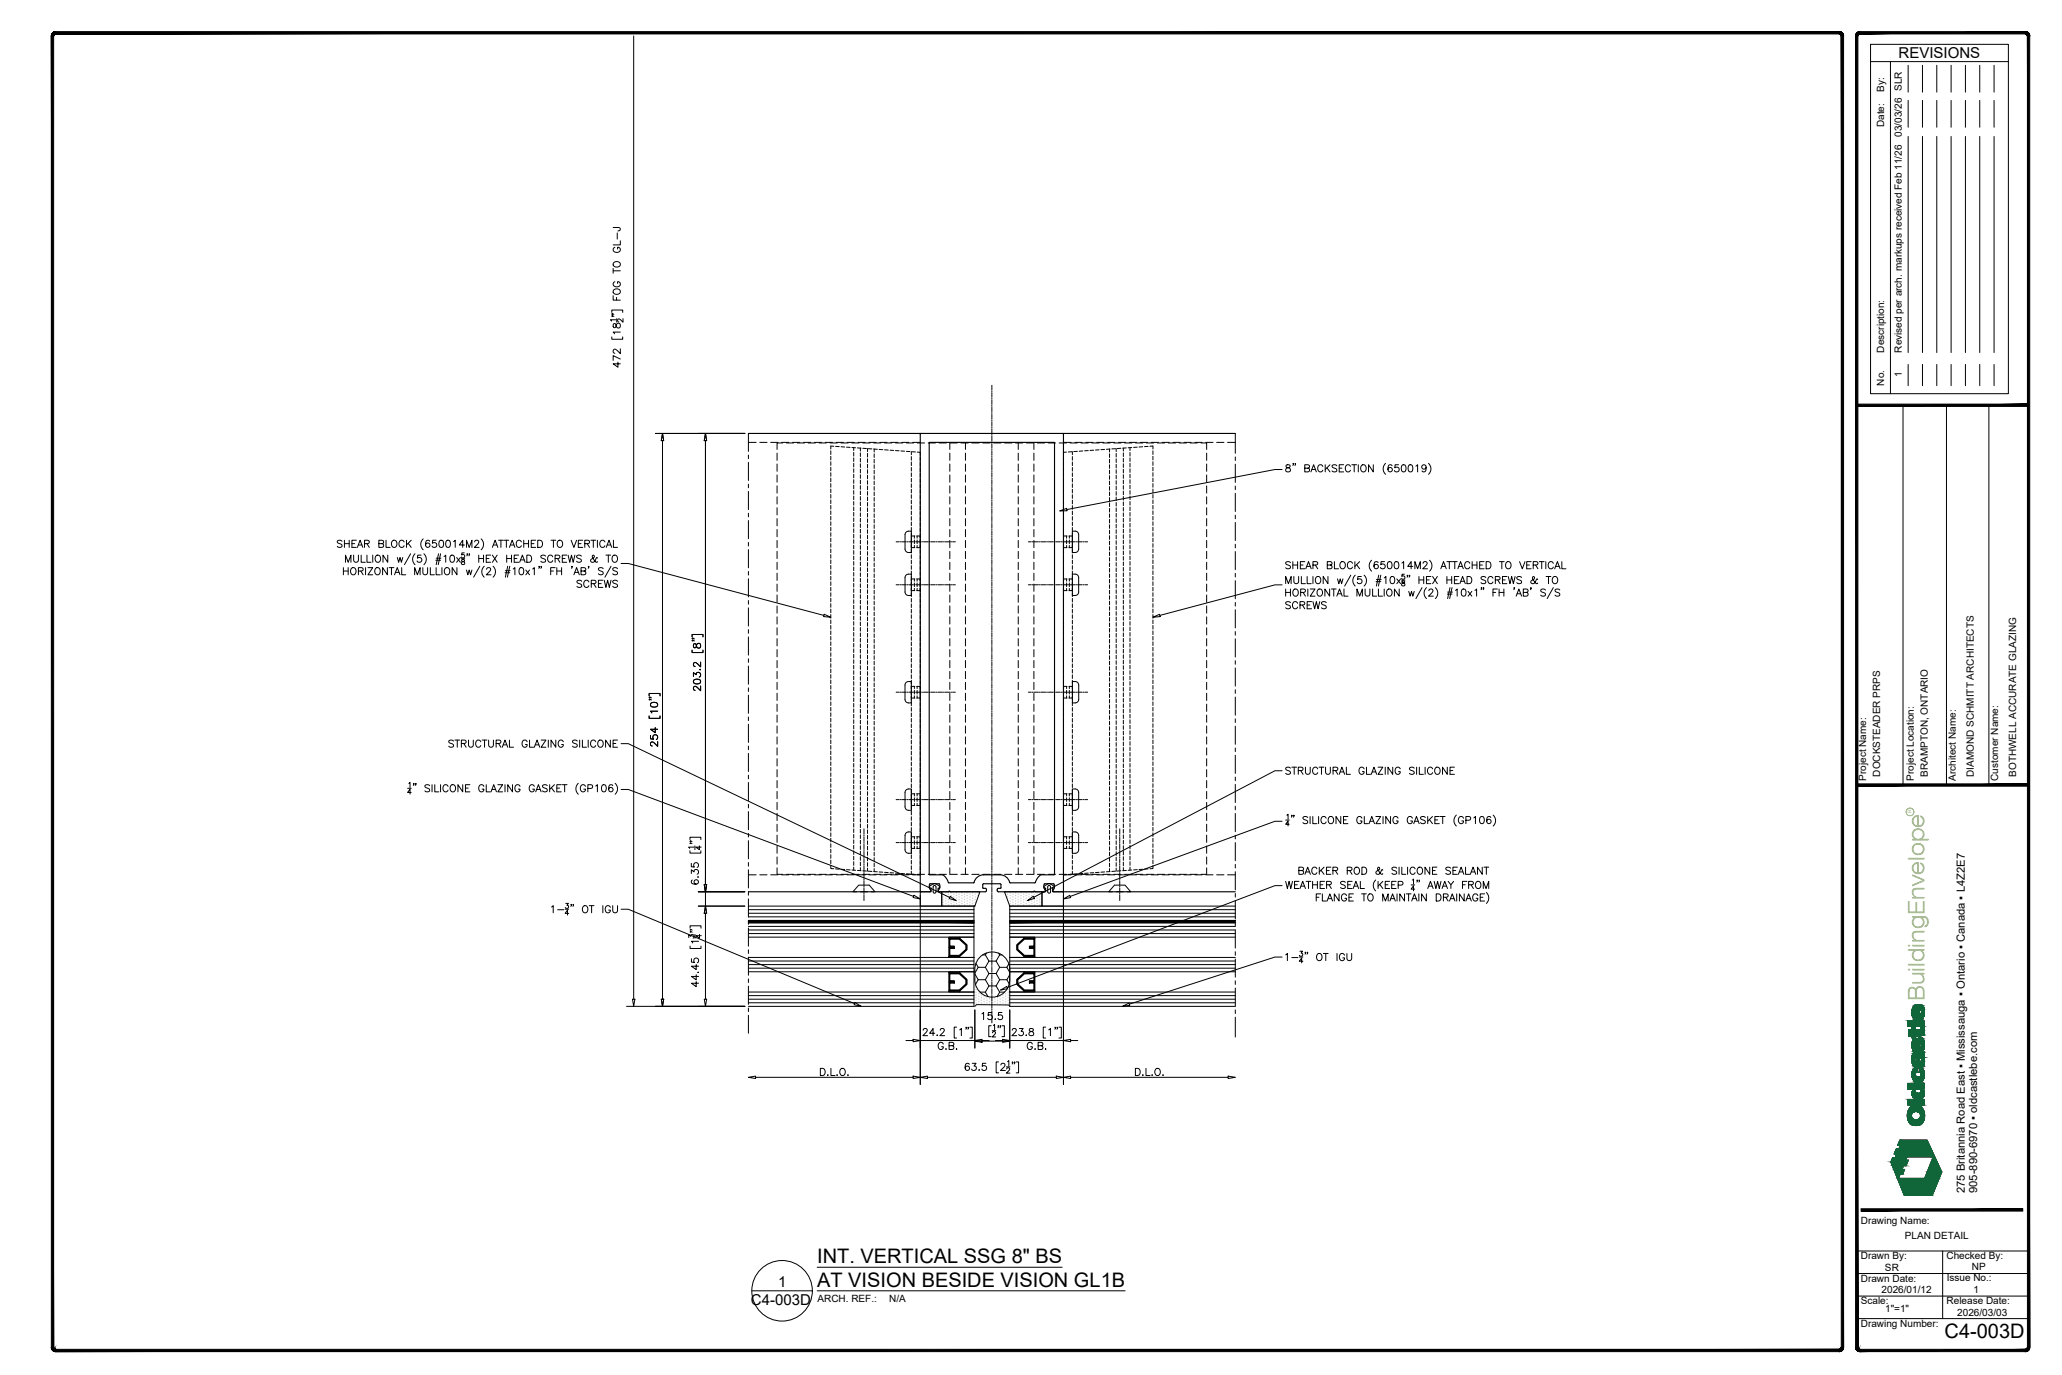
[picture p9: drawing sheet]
<svg xmlns="http://www.w3.org/2000/svg" width="914mm" height="610mm" viewBox="0 0 914 610" stroke-linecap="round" stroke-linejoin="round" font-family="sans-serif">
<defs><g id="words">
<text font-size="10" fill="#88c346" x="853.4" y="443.9" transform="rotate(-90 853.4 443.9)">BuildingEnvelope</text>
<g font-size="8.9">
<text x="362.4" y="560">INT. VERTICAL SSG 8&quot; BS</text>
<text x="362.4" y="570.4">AT VISION BESIDE VISION GL1B</text>
<text x="862.3" y="593.1">C4-003D</text>
</g>
<g font-size="6.7">
<text x="841.9" y="25.9">REVISIONS</text>
<text x="345.1" y="570.6">1</text>
<text x="333" y="578.5">C4-003D</text>
</g>
<g font-size="5">
<text x="871.3" y="529" transform="rotate(-90 871.3 529)">275 Britannia Road East ▪ Mississauga ▪ Ontario ▪ Canada ▪ L4Z2E7</text>
<text x="876.8" y="529" transform="rotate(-90 876.8 529)">905-890-6970 ▪ oldcastlebe.com</text>
</g>
<g font-size="4.4">
<text x="835.5" y="40.9" transform="rotate(-90 835.5 40.9)">By:</text>
<text x="835.5" y="56.4" transform="rotate(-90 835.5 56.4)">Date:</text>
<text x="843.3" y="60.6" transform="rotate(-90 843.3 60.6)">03/03/26 SLR</text>
<text x="835.5" y="156.3" transform="rotate(-90 835.5 156.3)">Description:</text>
<text x="843.3" y="156.3" transform="rotate(-90 843.3 156.3)">Revised per arch. markups received Feb 11/26</text>
<text x="843.3" y="167.1" transform="rotate(-90 843.3 167.1)">1</text>
<text x="835.5" y="171" transform="rotate(-90 835.5 171)">No.</text>
<text x="827.5" y="346.2" transform="rotate(-90 827.5 346.2)">Project Name:</text>
<text x="833.7" y="344.3" transform="rotate(-90 833.7 344.3)">DOCKSTEADER PRPS</text>
<text x="848.7" y="346.2" transform="rotate(-90 848.7 346.2)">Project Location:</text>
<text x="854.8" y="344.4" transform="rotate(-90 854.8 344.4)">BRAMPTON, ONTARIO</text>
<text x="867.3" y="346.2" transform="rotate(-90 867.3 346.2)">Architect Name:</text>
<text x="875.3" y="344.4" transform="rotate(-90 875.3 344.4)">DIAMOND SCHMITT ARCHITECTS</text>
<text x="886.1" y="346.2" transform="rotate(-90 886.1 346.2)">Customer Name:</text>
<text x="894.1" y="344.4" transform="rotate(-90 894.1 344.4)">BOTHWELL ACCURATE GLAZING</text>
<text x="825.2" y="542.4">Drawing Name:</text>
<text x="844.7" y="549.2">PLAN DETAIL</text>
<text x="825.2" y="558.3">Drawn By:</text>
<text x="835.9" y="563.4">SR</text>
<text x="863.2" y="558.4">Checked By:</text>
<text x="874.5" y="563">NP</text>
<text x="825.2" y="568.2">Drawn Date:</text>
<text x="863.3" y="568.1">Issue No.:</text>
<text x="834.4" y="573.3">2026/01/12</text>
<text x="875.2" y="573.1">1</text>
<text x="362.5" y="577.3">ARCH. REF.:</text>
<text x="394.3" y="577.3">N/A</text>
<text x="825.2" y="578.1">Scale:</text>
<text x="836" y="581.5">1&quot;=1&quot;</text>
<text x="863.2" y="578.2">Release Date:</text>
<text x="868" y="583.3">2026/03/03</text>
<text x="825.2" y="588.5">Drawing Number:</text>
</g>
<text font-size="2.1" fill="#88c346" x="847.7" y="360.6" transform="rotate(-90 847.7 360.6)">R</text>
</g></defs>
<!-- layer: _OBE_hidden -->
<g fill="none" stroke="#000" stroke-width=".44">
<path d="M331.9 192.2v7.9M331.9 196.1h3.4M336.9 196.1h3.3M341.8 196.1h3.2M346.6 196.1h3.2M347.1 196.4h-2.5v2.9M348.7 196.4h3.2M351.4 196.1h3.3M353.6 196.4h3.2M356.3 196.1h3.2M358.4 196.4h3.2M361.1 196.1h3.2"/>
<path d="M363.2 196.4h3.3M366 196.1h3.2M368.1 196.4h3.2M368.4 199.9v1.6M369.7 197.9l-1.3-.1v1.3M370.6 197.9l1.6 .1M370.8 196.1h3.2M372.9 196.4h3.2M373 198.1l1.6 .1M375.4 198.2l1.6 .2M375.6 196.1h3.3M377.7 196.4h3.3"/>
<path d="M377.8 198.4l1.6 .1M378.6 198.4v1.4M380.2 198.6l1.6 .1M380.5 196.1h3.2M381.5 198.6v1.4M382.6 196.4h3.2M382.6 198.7l1.6 .2M384.7 198.9v1.3M385 198.9l1.6 .1M385.3 196.1h3.2M387.4 196.4h3.2M387.4 199.1l1.7 .1"/>
<path d="M387.7 199.1v1.3M389.9 199.3l1.6 .1M390.1 196.1h3.3M392.3 196.4h3.2M392.3 199.4l1.6 .1M394.7 199.6l1.6 .1M395 196.1h3.2M397.1 199.8l1.6 .1M397.1 196.4h3.2M399.5 199.9l1.6 .1M399.8 196.1h3.3M401.9 196.4h3.3"/>
<path d="M404.7 196.1h3.4M406.8 196.4h3.2M411.6 196.4h3.2M416.5 196.4h3.2M421.2 196.4v2.9M421.3 196.4h3.2M426.1 196.4h3.3M428.1 196.4v2.9M431 196.4h3.2M435.8 196.4h3.2M440.6 196.4h3.3M445.5 196.4h3.2"/>
<path d="M450.3 196.4h3.3M451.5 196.4v2.9M455.2 196.4h3.2M458.5 196.4v2.9M460 196.4h3.2M464.8 196.4h3.3M469.7 196.4h3.2M471.6 196.1h3.4M474.5 196.4h3.2M476.6 196.1h3.3M479.4 196.4h3.2M480.2 199.9l-1.6 .1"/>
<path d="M481.5 196.1h3.2M482.6 199.8l-1.6 .1M484.2 196.4h3.2M485 199.6l-1.6 .1M486.3 196.1h3.2M487.4 199.4l-1.6 .1M489 196.4h3.3M489.8 199.3l-1.6 .1M491.1 196.1h3.3M492 199.1v1.3M492.2 199.1l-1.6 .1M493.9 196.4h3.2"/>
<path d="M494.6 198.9l-1.6 .1M495 198.9v1.3M496 196.1h3.2M497.1 198.7l-1.6 .2M498.2 198.6v1.4M498.7 196.4h3.2M499.5 198.6l-1.6 .1M500.8 196.1h3.2M501.1 198.4v1.4M501.9 198.4l-1.6 .1M503.5 196.4h3.3M504.3 198.2l-1.6 .2"/>
<path d="M505.7 196.1h3.2M506.7 198.1l-1.6 .1M508.4 196.4h3.2M509.1 197.9l-1.6 .1M509.9 197.9l1.4-.1v1.3M510.5 196.1h3.2M511.3 199.9v1.6M513.2 196.4h3.3M515.3 196.1h3.3M518.1 196.4h3.2M520.2 196.1h3.2M522.9 196.4h3.2"/>
<path d="M525 196.1h3.2M527.7 196.4h3.3M529.9 196.1h3.2M532.6 196.4h2.5v2.9M534.7 196.1h3.2M539.5 196.1h3.3M544.4 196.1h3.4M547.8 192.2v8.8M331.9 201.7v1.6M331.9 205v8M331.9 214.6v1.7M331.9 217.9v8"/>
<path d="M344.6 200.9v3.2M344.6 205.7v3.2M344.6 210.6v3.2M344.6 215.4v3.2M368.4 202.3v1.6M368.4 204.7v1.6M368.4 207.1v1.7M368.4 209.6v1.6M368.4 212v1.6M368.4 214.4v1.6M368.4 216.8v1.6M368.4 219.2v1.6"/>
<path d="M378.6 200.6v1.6M378.6 203v1.6M378.6 205.4v1.6M378.6 207.8v1.6M378.6 210.3v1.6M378.6 212.7v1.6M378.6 215.1v1.6M378.6 217.5v1.6M378.6 219.9v1.6M381.5 200.8v1.6M381.5 203.2v1.6M381.5 205.6v1.6"/>
<path d="M381.5 208v1.7M381.5 210.5v1.6M381.5 212.9v1.6M381.5 215.3v1.6M381.5 217.7v1.6M384.7 201v1.6M384.7 203.4v1.6M384.7 205.8v1.7M384.7 208.3v1.6M384.7 210.7v1.6M384.7 213.1v1.6M384.7 215.5v1.6"/>
<path d="M384.7 217.9v1.7M387.7 201.2v1.6M387.7 203.6v1.6M387.7 206v1.7M387.7 208.5v1.6M387.7 210.9v1.6M387.7 213.3v1.6M387.7 215.7v1.6M387.7 218.1v1.7M401.9 200.1l1.6 .1M404.1 200.3v1.3M404.1 202.4v1.6"/>
<path d="M404.1 204.8v1.6M404.1 207.2v1.7M404.1 209.7v1.6M404.1 212.1v1.6M404.1 214.5v1.6M404.1 216.9v1.6M404.1 219.3v1.7M404.3 200.3l1.7 .1M406.8 200.4l1.3 .1v1.4M408.1 202.7v1.6M408.1 205.1v1.6M408.1 207.5v1.6"/>
<path d="M408.1 209.9v1.6M408.1 212.3v1.6M408.1 214.8v1.6M408.1 217.2v1.6M408.1 219.6v1.6M421.2 200.9v3.2M421.2 205.7v3.2M421.2 210.6v3.2M421.2 215.4v3.2M428.1 200.9v3.2M428.1 205.7v3.2M428.1 210.6v3.2"/>
<path d="M428.1 215.4v3.2M451.5 200.9v3.2M451.5 205.7v3.2M451.5 210.6v3.2M451.5 215.4v3.2M458.5 200.9v3.2M458.5 205.7v3.2M458.5 210.6v3.2M458.5 215.4v3.2M471.6 202.7v1.6M471.6 205.1v1.6M471.6 207.5v1.6"/>
<path d="M471.6 209.9v1.6M471.6 212.3v1.6M471.6 214.8v1.6M471.6 217.2v1.6M471.6 219.6v1.6M472.9 200.4l-1.3 .1v1.4M475.3 200.3l-1.6 .1M475.5 200.3v1.3M475.5 202.4v1.6M475.5 204.8v1.6M475.5 207.2v1.7M475.5 209.7v1.6"/>
<path d="M475.5 212.1v1.6M475.5 214.5v1.6M475.5 216.9v1.6M475.5 219.3v1.7M477.8 200.1l-1.7 .1M492 201.2v1.6M492 203.6v1.6M492 206v1.7M492 208.5v1.6M492 210.9v1.6M492 213.3v1.6M492 215.7v1.6"/>
<path d="M492 218.1v1.7M495 201v1.6M495 203.4v1.6M495 205.8v1.7M495 208.3v1.6M495 210.7v1.6M495 213.1v1.6M495 215.5v1.6M495 217.9v1.7M498.2 200.8v1.6M498.2 203.2v1.6M498.2 205.6v1.6"/>
<path d="M498.2 208v1.7M498.2 210.5v1.6M498.2 212.9v1.6M498.2 215.3v1.6M498.2 217.7v1.6M501.1 200.6v1.6M501.1 203v1.6M501.1 205.4v1.6M501.1 207.8v1.6M501.1 210.3v1.6M501.1 212.7v1.6M501.1 215.1v1.6"/>
<path d="M501.1 217.5v1.6M501.1 219.9v1.6M511.3 202.3v1.6M511.3 204.7v1.6M511.3 207.1v1.7M511.3 209.6v1.6M511.3 212v1.6M511.3 214.4v1.6M511.3 216.8v1.6M511.3 219.2v1.6M535.1 200.9v3.2M535.1 205.7v3.2"/>
<path d="M535.1 210.6v3.2M535.1 215.4v3.2M547.8 202.6v1.6M547.8 205.8v8.1M547.8 215.5v1.6M547.8 218.7v8.1M331.9 227.5v1.7M331.9 230.8v8M344.6 220.2v3.3M344.6 225.1v3.2M344.6 229.9v3.2M344.6 234.8v3.2"/>
<path d="M344.6 239.6v3.2M368.4 221.7v1.6M368.4 224.1v1.6M368.4 226.5v1.6M368.4 228.9v1.6M368.4 231.3v1.6M368.4 233.8v1.6M368.4 236.2v1.6M368.4 238.6v1.6M378.6 222.4v1.6M378.6 224.8v1.6M378.6 227.2v1.6"/>
<path d="M378.6 229.6v1.6M378.6 232v1.6M378.6 234.4v1.7M378.6 236.9v1.6M378.6 239.3v1.6M381.5 220.1v1.6M381.5 222.6v1.6M381.5 225v1.6M381.5 227.4v1.6M381.5 229.8v1.6M381.5 232.2v1.6M381.5 234.7v1.6"/>
<path d="M381.5 237.1v1.6M381.5 239.5v1.6M384.7 220.4v1.6M384.7 222.8v1.6M384.7 225.2v1.6M384.7 227.6v1.6M384.7 230v1.6M384.7 232.5v1.6M384.7 234.9v1.6M384.7 237.3v1.6M384.7 239.7v1.6M387.7 220.6v1.6"/>
<path d="M387.7 223v1.6M387.7 225.4v1.6M387.7 227.8v1.6M387.7 230.2v1.7M387.7 232.7v1.6M387.7 235.1v1.6M387.7 237.5v1.6M387.7 239.9v1.6M404.1 221.8v1.6M404.1 224.2v1.6M404.1 226.6v1.6M404.1 229v1.6"/>
<path d="M404.1 231.4v1.7M404.1 233.9v1.6M404.1 236.3v1.6M404.1 238.7v4M405.5 237.6v1M405.5 239.4v1.6M405.7 237.6h-1.6v1M406.5 237.6h1.6v1M406.7 237.6v1M406.7 239.4v1.6M408.1 222v1.6M408.1 224.4v1.6"/>
<path d="M408.1 226.8v1.7M408.1 229.3v1.6M408.1 231.7v1.6M408.1 234.1v1.6M408.1 236.5v1.6M408.1 238.9v2.1M421.2 220.2v3.3M421.2 225.1v3.2M421.2 229.9v3.2M421.2 234.8v3.2M421.2 239.6v3.2M428.1 220.2v3.3"/>
<path d="M428.1 225.1v3.2M428.1 229.9v3.2M428.1 234.8v3.2M428.1 239.6v3.2M451.5 220.2v3.3M451.5 225.1v3.2M451.5 229.9v3.2M451.5 234.8v3.2M451.5 239.6v3.2M458.5 220.2v3.3M458.5 225.1v3.2M458.5 229.9v3.2"/>
<path d="M458.5 234.8v3.2M458.5 239.6v3.2M471.6 222v1.6M471.6 224.4v1.6M471.6 226.8v1.7M471.6 229.3v1.6M471.6 231.7v1.6M471.6 234.1v1.6M471.6 236.5v1.6M471.6 238.9v2.1M473 237.6v1M473 239.4v1.6"/>
<path d="M473.2 237.6h-1.6v1M474 237.6h1.5v1M474.2 237.6v1M474.2 239.4v1.6M475.5 221.8v1.6M475.5 224.2v1.6M475.5 226.6v1.6M475.5 229v1.6M475.5 231.4v1.7M475.5 233.9v1.6M475.5 236.3v1.6M475.5 238.7v4"/>
<path d="M492 220.6v1.6M492 223v1.6M492 225.4v1.6M492 227.8v1.6M492 230.2v1.7M492 232.7v1.6M492 235.1v1.6M492 237.5v1.6M492 239.9v1.6M495 220.4v1.6M495 222.8v1.6M495 225.2v1.6"/>
<path d="M495 227.6v1.6M495 230v1.6M495 232.5v1.6M495 234.9v1.6M495 237.3v1.6M495 239.7v1.6M498.2 220.1v1.6M498.2 222.6v1.6M498.2 225v1.6M498.2 227.4v1.6M498.2 229.8v1.6M498.2 232.2v1.6"/>
<path d="M498.2 234.7v1.6M498.2 237.1v1.6M498.2 239.5v1.6M501.1 222.4v1.6M501.1 224.8v1.6M501.1 227.2v1.6M501.1 229.6v1.6M501.1 232v1.6M501.1 234.4v1.7M501.1 236.9v1.6M501.1 239.3v1.6M511.3 221.7v1.6"/>
<path d="M511.3 224.1v1.6M511.3 226.5v1.6M511.3 228.9v1.6M511.3 231.3v1.6M511.3 233.8v1.6M511.3 236.2v1.6M511.3 238.6v1.6M535.1 220.2v3.3M535.1 225.1v3.2M535.1 229.9v3.2M535.1 234.8v3.2M535.1 239.6v3.2"/>
<path d="M547.8 228.4v1.6M547.8 231.6v8.1M331.9 240.4v1.7M331.9 243.7v8M331.9 253.3v1.7M331.9 256.6v8M344.6 244.4v3.3M344.6 249.3v3.2M344.6 254.1v3.2M344.6 258.9v3.3M368.4 241v1.6M368.4 243.4v1.6"/>
<path d="M368.4 245.9v1.6M368.4 248.3v1.6M368.4 250.7v1.6M368.4 253.1v1.6M368.4 255.5v1.6M368.4 257.9v1.7M378.6 241.7v1.6M378.6 244.1v1.6M378.6 246.5v1.7M378.6 249v1.6M378.6 251.4v1.6M378.6 253.8v1.6"/>
<path d="M378.6 256.2v1.6M378.6 258.6v1.6M381.5 241.9v1.6M381.5 244.3v1.6M381.5 246.8v1.6M381.5 249.2v1.6M381.5 251.6v1.6M381.5 254v1.6M381.5 256.4v1.6M381.5 258.8v1.7M384.7 242.1v1.6M384.7 244.5v1.7"/>
<path d="M384.7 247v1.6M384.7 249.4v1.6M384.7 251.8v1.6M384.7 254.2v1.6M384.7 256.6v1.7M384.7 259.1v1.6M387.7 242.3v1.7M387.7 244.8v1.6M387.7 247.2v1.6M387.7 249.6v1.6M387.7 252v1.6M387.7 254.4v1.6"/>
<path d="M387.7 256.9v1.6M387.7 259.3v1.6M404.1 241.8v1h1.6M404.1 243.5v1.6M404.1 246v1.6M404.1 248.4v1.6M404.1 250.8v1.6M404.1 253.2v1.6M404.1 255.6v1.6M404.1 258v2.1M405.5 256.7v1M405.5 258.5v1.6"/>
<path d="M405.5 241.8v1M405.7 256.7h-1.6v1M406.5 256.7h1.5v1M406.5 242.8h1.6M406.7 256.7v1M406.7 258.5v1.6M406.7 241.8v1M408.1 241.4v1.6M408.1 243.8v1.6M408.1 246.2v1.6M408.1 248.6v1.6M408.1 251v1.7"/>
<path d="M408.1 253.5v1.6M408.1 255.9v1.6M408.1 258.3l-.1 1.8M421.2 244.4v3.3M421.2 249.3v3.2M421.2 254.1v3.2M421.2 258.9v3.3M428.1 244.4v3.3M428.1 249.3v3.2M428.1 254.1v3.2M428.1 258.9v3.3M451.5 244.4v3.3"/>
<path d="M451.5 249.3v3.2M451.5 254.1v3.2M451.5 258.9v3.3M458.5 244.4v3.3M458.5 249.3v3.2M458.5 254.1v3.2M458.5 258.9v3.3M471.6 241.4v1.6M471.6 243.8v1.6M471.6 246.2v1.6M471.6 248.6v1.6M471.6 251v1.7"/>
<path d="M471.6 253.5v1.6M471.6 255.9v1.6M471.6 258.3v1.8M471.6 242.8h1.6M473 241.8v1M473 256.7v.9M473 258.5v1.6M473.2 256.7h-1.6v.9M474 256.7h1.6v.9M474.2 241.8v1M474.2 256.7v.9M474.2 258.5v1.6"/>
<path d="M475.5 241.8v1h-1.5M475.5 243.5v1.6M475.5 246v1.6M475.5 248.4v1.6M475.5 250.8v1.6M475.5 253.2v1.6M475.5 255.6v1.6M475.5 258v1.7M475.6 258.5v1.6M492 242.3v1.7M492 244.8v1.6M492 247.2v1.6"/>
<path d="M492 249.6v1.6M492 252v1.6M492 254.4v1.6M492 256.9v1.6M492 259.3v1.6M495 242.1v1.6M495 244.5v1.7M495 247v1.6M495 249.4v1.6M495 251.8v1.6M495 254.2v1.6M495 256.6v1.7"/>
<path d="M495 259.1v1.6M498.2 241.9v1.6M498.2 244.3v1.6M498.2 246.8v1.6M498.2 249.2v1.6M498.2 251.6v1.6M498.2 254v1.6M498.2 256.4v1.6M498.2 258.8v1.7M501.1 241.7v1.6M501.1 244.1v1.6M501.1 246.5v1.7"/>
<path d="M501.1 249v1.6M501.1 251.4v1.6M501.1 253.8v1.6M501.1 256.2v1.6M501.1 258.6v1.6M511.3 241v1.6M511.3 243.4v1.6M511.3 245.9v1.6M511.3 248.3v1.6M511.3 250.7v1.6M511.3 253.1v1.6M511.3 255.5v1.6"/>
<path d="M511.3 257.9v1.7M535.1 244.4v3.3M535.1 249.3v3.2M535.1 254.1v3.2M535.1 258.9v3.3M547.8 241.3v1.6M547.8 244.5v8.1M547.8 254.2v1.6M547.8 257.4v8.1M331.9 266.3v1.6M331.9 269.5v8M331.9 279.2v1.6"/>
<path d="M344.6 263.8v3.2M344.6 268.6v3.2M344.6 273.5v3.2M344.6 278.3v3.2M368.4 260.4v1.6M368.4 262.8v1.6M368.4 265.2v1.6M368.4 267.6v1.6M368.4 270v1.7M368.4 272.5v1.6M368.4 274.9v1.6M368.4 277.3v1.6"/>
<path d="M368.4 279.7v1.6M378.6 261.1v1.6M378.6 263.5v1.6M378.6 265.9v1.6M378.6 268.3v1.6M378.6 270.7v1.6M378.6 273.2v1.6M378.6 275.6v1.6M378.6 278v1.6M381.5 261.3v1.6M381.5 263.7v1.6M381.5 266.1v1.6"/>
<path d="M381.5 268.5v1.6M381.5 270.9v1.7M381.5 273.4v1.6M381.5 275.8v1.6M381.5 278.2v1.6M384.7 261.5v1.6M384.7 263.9v1.6M384.7 266.3v1.6M384.7 268.7v1.7M384.7 271.2v1.6M384.7 273.6v1.6M384.7 276v1.6"/>
<path d="M384.7 278.4v1.6M387.7 261.7v1.6M387.7 264.1v1.6M387.7 266.5v1.6M387.7 268.9v1.7M387.7 271.4v1.6M387.7 273.8v1.6M387.7 276.2v1.6M387.7 278.6v1.6M404.1 260.9v.9h1.6M404.1 260.5v1.6M404.1 262.9v1.6"/>
<path d="M404.1 265.3v1.6M404.1 267.7v1.6M404.1 270.1v1.7M404.1 272.6v1.6M404.1 275v1.6M404.1 277.4v1.6M404.1 279.8v1.6M405.5 260.9v.9M406.5 261.8h1.5M406.7 260.9v.9M408.1 260.7v1.6M408.1 263.1v1.7"/>
<path d="M408.1 265.6v1.6M408.1 268v1.6M408.1 270.4v1.6M408.1 272.8v1.6M408.1 275.2v1.6M408.1 277.7v1.6M421.2 263.8v3.2M421.2 268.6v3.2M421.2 273.5v3.2M421.2 278.3v3.2M428.1 263.8v3.2M428.1 268.6v3.2"/>
<path d="M428.1 273.5v3.2M428.1 278.3v3.2M451.5 263.8v3.2M451.5 268.6v3.2M451.5 273.5v3.2M451.5 278.3v3.2M458.5 263.8v3.2M458.5 268.6v3.2M458.5 273.5v3.2M458.5 278.3v3.2M471.6 260.7v1.6M471.6 263.1v1.7"/>
<path d="M471.6 265.6v1.6M471.6 268v1.6M471.6 270.4v1.6M471.6 272.8v1.6M471.6 275.2v1.6M471.6 277.7v1.6M471.6 261.8h1.6M473 260.9v.9M474.2 260.9v.9M475.5 260.5v1.6M475.5 262.9v1.6M475.5 265.3v1.6"/>
<path d="M475.5 267.7v1.6M475.5 270.1v1.7M475.5 272.6v1.6M475.5 275v1.6M475.5 277.4v1.6M475.5 279.8v1.6M475.6 260.9v.9h-1.6M492 261.7v1.6M492 264.1v1.6M492 266.5v1.6M492 268.9v1.7M492 271.4v1.6"/>
<path d="M492 273.8v1.6M492 276.2v1.6M492 278.6v1.6M495 261.5v1.6M495 263.9v1.6M495 266.3v1.6M495 268.7v1.7M495 271.2v1.6M495 273.6v1.6M495 276v1.6M495 278.4v1.6M498.2 261.3v1.6"/>
<path d="M498.2 263.7v1.6M498.2 266.1v1.6M498.2 268.5v1.6M498.2 270.9v1.7M498.2 273.4v1.6M498.2 275.8v1.6M498.2 278.2v1.6M501.1 261.1v1.6M501.1 263.5v1.6M501.1 265.9v1.6M501.1 268.3v1.6M501.1 270.7v1.6"/>
<path d="M501.1 273.2v1.6M501.1 275.6v1.6M501.1 278v1.6M511.3 260.4v1.6M511.3 262.8v1.6M511.3 265.2v1.6M511.3 267.6v1.6M511.3 270v1.7M511.3 272.5v1.6M511.3 274.9v1.6M511.3 277.3v1.6M511.3 279.7v1.6"/>
<path d="M535.1 263.8v3.2M535.1 268.6v3.2M535.1 273.5v3.2M535.1 278.3v3.2M547.8 267.1v1.6M547.8 270.3v8.1M547.8 280v1.6M331.9 282.4v8M331.9 292.1v1.6M331.9 295.3v8.1M344.6 283.1v3.3M344.6 288v3.2"/>
<path d="M344.6 292.8v3.2M344.6 297.7v3.2M368.4 282.1v1.7M368.4 284.6v1.6M368.4 287v1.6M368.4 289.4v1.6M368.4 291.8v1.6M368.4 294.2v1.7M368.4 296.7v1.6M368.4 299.1v1.6M378.6 280.4v1.6M378.6 282.8v1.6"/>
<path d="M378.6 285.3v1.6M378.6 287.7v1.6M378.6 290.1v1.6M378.6 292.5v1.6M378.6 294.9v1.6M378.6 297.3v1.7M378.6 299.8v1.6M381.5 280.6v1.6M381.5 283v1.6M381.5 285.5v1.6M381.5 287.9v1.6M381.5 290.3v1.6"/>
<path d="M381.5 292.7v1.6M381.5 295.1v1.6M381.5 297.6v1.6M381.5 300v1.6M384.7 280.8v1.7M384.7 283.3v1.6M384.7 285.7v1.6M384.7 288.1v1.6M384.7 290.5v1.6M384.7 292.9v1.7M384.7 295.4v1.6M384.7 297.8v1.6"/>
<path d="M387.7 281v1.7M387.7 283.5v1.6M387.7 285.9v1.6M387.7 288.3v1.6M387.7 290.7v1.6M387.7 293.1v1.7M387.7 295.6v1.6M387.7 298v1.6M404.1 282.2v1.7M404.1 284.7v1.6M404.1 287.1v1.6M404.1 289.5v1.6"/>
<path d="M404.1 291.9v1.6M404.1 294.3v1.7M404.1 296.8v1.6M404.1 299.2v1.6M408.1 280.1v1.6M408.1 282.5v1.6M408.1 284.9v1.6M408.1 287.3v1.6M408.1 289.8v1.6M408.1 292.2v1.6M408.1 294.6v1.6M408.1 297v1.6"/>
<path d="M408.1 299.4v1.6M421.2 283.1v3.3M421.2 288v3.2M421.2 292.8v3.2M421.2 297.7v3.2M428.1 283.1v3.3M428.1 288v3.2M428.1 292.8v3.2M428.1 297.7v3.2M451.5 283.1v3.3M451.5 288v3.2M451.5 292.8v3.2"/>
<path d="M451.5 297.7v3.2M458.5 283.1v3.3M458.5 288v3.2M458.5 292.8v3.2M458.5 297.7v3.2M471.6 280.1v1.6M471.6 282.5v1.6M471.6 284.9v1.6M471.6 287.3v1.6M471.6 289.8v1.6M471.6 292.2v1.6M471.6 294.6v1.6"/>
<path d="M471.6 297v1.6M471.6 299.4v1.6M475.5 282.2v1.7M475.5 284.7v1.6M475.5 287.1v1.6M475.5 289.5v1.6M475.5 291.9v1.6M475.5 294.3v1.7M475.5 296.8v1.6M475.5 299.2v1.6M492 281v1.7M492 283.5v1.6"/>
<path d="M492 285.9v1.6M492 288.3v1.6M492 290.7v1.6M492 293.1v1.7M492 295.6v1.6M492 298v1.6M495 280.8v1.7M495 283.3v1.6M495 285.7v1.6M495 288.1v1.6M495 290.5v1.6M495 292.9v1.7"/>
<path d="M495 295.4v1.6M495 297.8v1.6M498.2 280.6v1.6M498.2 283v1.6M498.2 285.5v1.6M498.2 287.9v1.6M498.2 290.3v1.6M498.2 292.7v1.6M498.2 295.1v1.6M498.2 297.6v1.6M498.2 300v1.6M501.1 280.4v1.6"/>
<path d="M501.1 282.8v1.6M501.1 285.3v1.6M501.1 287.7v1.6M501.1 290.1v1.6M501.1 292.5v1.6M501.1 294.9v1.6M501.1 297.3v1.7M501.1 299.8v1.6M511.3 282.1v1.7M511.3 284.6v1.6M511.3 287v1.6M511.3 289.4v1.6"/>
<path d="M511.3 291.8v1.6M511.3 294.2v1.7M511.3 296.7v1.6M511.3 299.1v1.6M535.1 283.1v3.3M535.1 288v3.2M535.1 292.8v3.2M535.1 297.7v3.2M547.8 283.2v8.1M547.8 292.9v1.6M547.8 296.1v8.1M331.9 305v1.6"/>
<path d="M331.9 308.2v8.1M331.9 317.9v1.6M344.6 302.5v3.2M344.6 307.3v3.3M344.6 312.2v3.2M344.6 317v3.2M368.4 301.5v1.6M368.4 303.9v1.6M368.4 306.3v1.6M368.4 308.8v1.6M368.4 311.2v1.6M368.4 313.6v1.6"/>
<path d="M368.4 316v1.6M368.4 318.4v1.6M378.6 302.2v1.6M378.6 304.6v1.6M378.6 307v1.6M378.6 309.4v1.7M378.6 311.9v1.6M378.6 314.3v1.6M378.6 316.7v1.6M378.6 319.1v1.6M381.5 302.4v1.6M381.5 304.8v1.6"/>
<path d="M381.5 307.2v1.6M381.5 309.7v1.6M381.5 312.1v1.6M381.5 314.5v1.6M381.5 316.9v1.6M381.5 319.3v1.6M384.7 300.2v1.6M384.7 302.6v1.6M384.7 305v1.6M384.7 307.5v1.6M384.7 309.9v1.6M384.7 312.3v1.6"/>
<path d="M384.7 314.7v1.6M384.7 317.1v1.6M384.7 319.5v1.7M387.7 300.4v1.6M387.7 302.8v1.6M387.7 305.2v1.7M387.7 307.7v1.6M387.7 310.1v1.6M387.7 312.5v1.6M387.7 314.9v1.6M387.7 317.3v1.6M387.7 319.8v1.6"/>
<path d="M404.1 308.5v1h1.6M404.1 301.6v1.6M404.1 304v1.6M404.1 306.1v1.9M404.1 308.9v1.6M404.1 311.3v1.6M404.1 313.7v1.6M404.1 316.1v1.6M404.1 318.5v1.6M405.5 304.3v1M405.5 306.1v1.6M405.5 308.5v1"/>
<path d="M405.7 304.3h-1.6v1M406.5 304.3h1.5v1M406.5 309.5h1.5M406.7 304.3v1M406.7 306.1v1.6M406.7 308.5v1M408 306.1l.1 2.2M408 308.5l.1 2.2M408.1 301.8v1.7M408.1 304.3v1.6M408.1 311.5v1.6M408.1 313.9v1.7"/>
<path d="M408.1 316.4v1.6M408.1 318.8v1.6M421.2 302.5v3.2M421.2 307.3v3.3M421.2 312.2v3.2M421.2 317v3.2M428.1 302.5v3.2M428.1 307.3v3.3M428.1 312.2v3.2M428.1 317v3.2M451.5 302.5v3.2M451.5 307.3v3.3"/>
<path d="M451.5 312.2v3.2M451.5 317v3.2M458.5 302.5v3.2M458.5 307.3v3.3M458.5 312.2v3.2M458.5 317v3.2M471.6 301.8v1.7M471.6 304.3v1.6M471.6 311.5v1.6M471.6 313.9v1.7M471.6 316.4v1.6M471.6 318.8v1.6"/>
<path d="M471.6 306.1v2.2M471.6 308.5v2.2M471.6 309.5h1.6M473 304.3v1M473 306.1v1.6M473 308.5v1M473.2 304.3h-1.6v1M474 304.3h1.6v1M474.2 304.3v1M474.2 306.1v1.6M474.2 308.5v1M475.5 301.6v1.6"/>
<path d="M475.5 304v1.6M475.5 306.4v1.6M475.5 308.9v1.6M475.5 311.3v1.6M475.5 313.7v1.6M475.5 316.1v1.6M475.5 318.5v1.6M475.6 308.5v1h-1.6M475.6 306.1v1.6M492 300.4v1.6M492 302.8v1.6M492 305.2v1.7"/>
<path d="M492 307.7v1.6M492 310.1v1.6M492 312.5v1.6M492 314.9v1.6M492 317.3v1.6M492 319.8v1.6M495 300.2v1.6M495 302.6v1.6M495 305v1.6M495 307.5v1.6M495 309.9v1.6M495 312.3v1.6"/>
<path d="M495 314.7v1.6M495 317.1v1.6M495 319.5v1.7M498.2 302.4v1.6M498.2 304.8v1.6M498.2 307.2v1.6M498.2 309.7v1.6M498.2 312.1v1.6M498.2 314.5v1.6M498.2 316.9v1.6M498.2 319.3v1.6M501.1 302.2v1.6"/>
<path d="M501.1 304.6v1.6M501.1 307v1.6M501.1 309.4v1.7M501.1 311.9v1.6M501.1 314.3v1.6M501.1 316.7v1.6M501.1 319.1v1.6M511.3 301.5v1.6M511.3 303.9v1.6M511.3 306.3v1.6M511.3 308.8v1.6M511.3 311.2v1.6"/>
<path d="M511.3 313.6v1.6M511.3 316v1.6M511.3 318.4v1.6M535.1 302.5v3.2M535.1 307.3v3.3M535.1 312.2v3.2M535.1 317v3.2M547.8 305.8v1.6M547.8 309v8.1M547.8 318.7v1.6M331.9 321.1v8.1M331.9 330.8v1.6"/>
<path d="M331.9 334v8.1M344.6 321.8v3.3M344.6 326.7v3.2M344.6 331.5v3.3M344.6 336.4v3.2M368.4 320.8v1.7M368.4 323.3v1.6M368.4 325.7v1.6M368.4 328.1v1.6M368.4 330.5v1.6M368.4 332.9v1.7M368.4 335.4v1.6"/>
<path d="M368.4 337.8v1.6M378.6 321.5v1.7M378.6 324v1.6M378.6 326.4v1.6M378.6 328.8v1.6M378.6 331.2v1.6M378.6 333.6v1.7M378.6 336.1v1.6M378.6 338.5v1.6M381.5 321.7v1.7M381.5 324.2v1.6M381.5 326.6v1.6"/>
<path d="M381.5 329v1.6M381.5 331.4v1.6M381.5 333.8v1.7M381.5 336.3v1.6M381.5 338.7v1.6M384.7 322v1.6M384.7 324.4v1.6M384.7 326.8v1.6M384.7 329.2v1.6M384.7 331.6v1.7M384.7 334.1v1.6M384.7 336.5v1.6"/>
<path d="M384.7 338.9v1.6M387.7 322.2v1.6M387.7 324.6v1.6M387.7 327v1.6M387.7 329.4v1.6M387.7 331.9v1.6M387.7 334.3v1.6M387.7 336.7v1.6M387.7 339.1v1.6M404.1 321v1.6M404.1 323.4v1.6M404.1 325.8v1.6"/>
<path d="M404.1 328.2v1.6M404.1 330.6v1.6M404.1 333v1.7M404.1 335.5v1.6M404.1 337.9v1.6M408.1 321.2v1.6M408.1 323.6v1.6M408.1 326v1.7M408.1 328.5v1.6M408.1 330.9v1.6M408.1 333.3v1.6M408.1 335.7v1.6"/>
<path d="M408.1 338.1v1.7M421.2 321.8v3.3M421.2 326.7v3.2M421.2 331.5v3.3M421.2 336.4v3.2M428.1 321.8v3.3M428.1 326.7v3.2M428.1 331.5v3.3M428.1 336.4v3.2M451.5 321.8v3.3M451.5 326.7v3.2M451.5 331.5v3.3"/>
<path d="M451.5 336.4v3.2M458.5 321.8v3.3M458.5 326.7v3.2M458.5 331.5v3.3M458.5 336.4v3.2M471.6 321.2v1.6M471.6 323.6v1.6M471.6 326v1.7M471.6 328.5v1.6M471.6 330.9v1.6M471.6 333.3v1.6M471.6 335.7v1.6"/>
<path d="M471.6 338.1v1.7M475.5 321v1.6M475.5 323.4v1.6M475.5 325.8v1.6M475.5 328.2v1.6M475.5 330.6v1.6M475.5 333v1.7M475.5 335.5v1.6M475.5 337.9v1.6M492 322.2v1.6M492 324.6v1.6M492 327v1.6"/>
<path d="M492 329.4v1.6M492 331.9v1.6M492 334.3v1.6M492 336.7v1.6M492 339.1v1.6M495 322v1.6M495 324.4v1.6M495 326.8v1.6M495 329.2v1.6M495 331.6v1.7M495 334.1v1.6M495 336.5v1.6"/>
<path d="M495 338.9v1.6M498.2 321.7v1.7M498.2 324.2v1.6M498.2 326.6v1.6M498.2 329v1.6M498.2 331.4v1.6M498.2 333.8v1.7M498.2 336.3v1.6M498.2 338.7v1.6M501.1 321.5v1.7M501.1 324v1.6M501.1 326.4v1.6"/>
<path d="M501.1 328.8v1.6M501.1 331.2v1.6M501.1 333.6v1.7M501.1 336.1v1.6M501.1 338.5v1.6M511.3 320.8v1.7M511.3 323.3v1.6M511.3 325.7v1.6M511.3 328.1v1.6M511.3 330.5v1.6M511.3 332.9v1.7M511.3 335.4v1.6"/>
<path d="M511.3 337.8v1.6M535.1 321.8v3.3M535.1 326.7v3.2M535.1 331.5v3.3M535.1 336.4v3.2M547.8 321.9v8.1M547.8 331.6v1.6M547.8 334.8v8.1M331.9 343.7v1.6M331.9 346.9v8.1M331.9 356.6v1.6M331.9 359.8v8.1"/>
<path d="M344.6 341.2v3.2M344.6 346v3.3M344.6 350.9v3.2M344.6 355.7v3.2M368.4 340.2v1.6M368.4 342.6v1.6M368.4 345v1.7M368.4 347.5v1.6M368.4 349.9v1.6M368.4 352.3v1.6M368.4 354.7v1.6M368.4 357.1v1.7"/>
<path d="M368.4 359.6v1.6M378.6 340.9v1.6M378.6 343.3v1.6M378.6 345.7v1.7M378.6 348.2v1.6M378.6 350.6v1.6M378.6 353v1.6M378.6 355.4v1.6M378.6 357.8v1.6M381.5 341.1v1.6M381.5 343.5v1.6M381.5 345.9v1.7"/>
<path d="M381.5 348.4v1.6M381.5 350.8v1.6M381.5 353.2v1.6M381.5 355.6v1.6M381.5 358v1.6M384.7 341.3v1.6M384.7 343.7v1.7M384.7 346.2v1.6M384.7 348.6v1.6M384.7 351v1.6M384.7 353.4v1.6M384.7 355.8v1.7"/>
<path d="M384.7 358.3v1.6M387.7 341.5v1.6M387.7 343.9v1.7M387.7 346.4v1.6M387.7 348.8v1.6M387.7 351.2v1.6M387.7 353.6v1.6M387.7 356v1.7M387.7 358.5v1.6M404.1 356.1v1h1.6M404.1 340.3v1.6M404.1 342.7v1.6"/>
<path d="M404.1 345.1v1.7M404.1 347.6v1.6M404.1 350v1.6M404.1 352.4v4M404.1 357.2v1.7M404.1 359.7v1.6M405.5 351.9v1M405.5 353.7v1.6M405.5 356.1v1M405.7 351.9h-1.6v1M406.5 351.9h1.5v1M406.7 351.9v1"/>
<path d="M406.7 353.7v1.6M406.7 356.1v1M408.1 340.6v1.6M408.1 343v1.6M408.1 345.4v1.6M408.1 347.8v1.6M408.1 350.2v1.6M408.1 352.7l-.1 4.4h-1.5M408.1 357.5v1.6M408.1 359.9v1.6M421.2 341.2v3.2M421.2 346v3.3"/>
<path d="M421.2 350.9v3.2M421.2 355.7v3.2M428.1 341.2v3.2M428.1 346v3.3M428.1 350.9v3.2M428.1 355.7v3.2M451.5 341.2v3.2M451.5 346v3.3M451.5 350.9v3.2M451.5 355.7v3.2M458.5 341.2v3.2M458.5 346v3.3"/>
<path d="M458.5 350.9v3.2M458.5 355.7v3.2M471.6 340.6v1.6M471.6 343v1.6M471.6 345.4v1.6M471.6 347.8v1.6M471.6 350.2v1.6M471.6 352.7v4.4h1.6M471.6 357.5v1.6M471.6 359.9v1.6M473 351.9v1M473 353.7v1.6"/>
<path d="M473 356.1v1M473.2 351.9h-1.6v1M474 351.9h1.6v1M474.2 351.9v1M474.2 353.7v1.6M474.2 356.1v1M475.5 340.3v1.6M475.5 342.7v1.6M475.5 345.1v1.7M475.5 347.6v1.6M475.5 350v1.6M475.5 352.4v1.6"/>
<path d="M475.5 354.8v1.6M475.5 357.2v1.7M475.5 359.7v1.6M475.6 356.1v1h-1.6M475.6 353.7v1.6M492 341.5v1.6M492 343.9v1.7M492 346.4v1.6M492 348.8v1.6M492 351.2v1.6M492 353.6v1.6M492 356v1.7"/>
<path d="M492 358.5v1.6M495 341.3v1.6M495 343.7v1.7M495 346.2v1.6M495 348.6v1.6M495 351v1.6M495 353.4v1.6M495 355.8v1.7M495 358.3v1.6M498.2 341.1v1.6M498.2 343.5v1.6M498.2 345.9v1.7"/>
<path d="M498.2 348.4v1.6M498.2 350.8v1.6M498.2 353.2v1.6M498.2 355.6v1.6M498.2 358v1.6M501.1 340.9v1.6M501.1 343.3v1.6M501.1 345.7v1.7M501.1 348.2v1.6M501.1 350.6v1.6M501.1 353v1.6M501.1 355.4v1.6"/>
<path d="M501.1 357.8v1.6M511.3 340.2v1.6M511.3 342.6v1.6M511.3 345v1.7M511.3 347.5v1.6M511.3 349.9v1.6M511.3 352.3v1.6M511.3 354.7v1.6M511.3 357.1v1.7M511.3 359.6v1.6M535.1 341.2v3.2M535.1 346v3.3"/>
<path d="M535.1 350.9v3.2M535.1 355.7v3.2M547.8 344.5v1.6M547.8 347.7v8.1M547.8 357.4v1.6M331.9 369.5v1.6M331.9 372.7v8.1M344.6 360.6v3.2M344.6 365.4v3.2M344.6 370.2v3.3M344.6 375.1v3.2M344.6 379.9v3.2"/>
<path d="M368.4 362v1.6M368.4 364.4v1.6M368.4 366.8v1.6M368.4 369.2v1.7M368.4 371.7v1.6M368.4 374.1v1.6M368.4 376.5v1.6M368.4 378.9v1.6M378.6 360.3v1.6M378.6 362.7v1.6M378.6 365.1v1.6M378.6 367.5v1.6"/>
<path d="M378.6 369.9v1.6M378.6 372.3v1.7M378.6 374.8v1.6M378.6 377.2v1.6M378.6 379.6v1.6M381.5 360.5v1.6M381.5 362.9v1.6M381.5 365.3v1.6M381.5 367.7v1.6M381.5 370.1v1.6M381.5 372.6v1.6M381.5 375v1.6"/>
<path d="M381.5 377.4v1.6M381.5 379.8v1.6M383.1 367.5v2.4M383.1 370.3v.4M383.1 371.1v2M383.1 373.5v.4M383.1 374.3v2M383.1 376.7v.4M383.1 377.5v2M383.1 379.9v.4M384.7 360.7v1.6M384.7 363.1v1.6"/>
<path d="M384.7 365.5v1.6M384.7 367.9v1.6M384.7 370.4v1.6M384.7 372.8v1.6M384.7 375.2v1.6M384.7 377.6v1.6M387.7 360.9v1.6M387.7 363.3v1.6M387.7 365.7v1.6M387.7 368.1v1.7M387.7 370.6v1.6M387.7 373v1.6"/>
<path d="M387.7 375.4v1.6M387.7 377.8v1.6M404.1 375.2v.9h1.6M404.1 362.1v1.6M404.1 364.5v1.6M404.1 366.9v1.6M404.1 369.3v1.7M404.1 371.8v4M404.1 376.6v1.6M404.1 379v1.6M405.5 371v1M405.5 372.8v1.6"/>
<path d="M405.5 375.2v.9M405.7 371h-1.6v1M406.5 371h1.5v1M406.7 371v1M406.7 372.8v1.6M406.7 375.2v.9M408.1 362.3v1.6M408.1 364.8v1.6M408.1 367.2v1.6M408.1 369.6v1.6M408.1 372l-.1 4.1h-1.5M408.1 376.9v1.6"/>
<path d="M408.1 379.3v1.6M421.2 360.6v3.2M421.2 365.4v3.2M421.2 370.2v3.3M421.2 375.1v3.2M421.2 379.9v3.2M428.1 360.6v3.2M428.1 365.4v3.2M428.1 370.2v3.3M428.1 375.1v3.2M428.1 379.9v3.2M451.5 360.6v3.2"/>
<path d="M451.5 365.4v3.2M451.5 370.2v3.3M451.5 375.1v3.2M451.5 379.9v3.2M458.5 360.6v3.2M458.5 365.4v3.2M458.5 370.2v3.3M458.5 375.1v3.2M458.5 379.9v3.2M471.6 362.3v1.6M471.6 364.8v1.6M471.6 367.2v1.6"/>
<path d="M471.6 369.6v1.6M471.6 372v4.1h1.6M471.6 376.9v1.6M471.6 379.3v1.6M473 371v.9M473 372.8v1.6M473 375.2v.9M473.2 371h-1.6v.9M474 371h1.6v.9M474.2 371v.9M474.2 372.8v1.6M474.2 375.2v.9"/>
<path d="M475.5 362.1v1.6M475.5 364.5v1.6M475.5 366.9v1.6M475.5 369.3v1.7M475.5 371.8v1.6M475.5 374.2v1.6M475.5 376.6v1.6M475.5 379v1.6M475.6 375.2v.9h-1.6M475.6 372.8v1.6M492 360.9v1.6M492 363.3v1.6"/>
<path d="M492 365.7v1.6M492 368.1v1.7M492 370.6v1.6M492 373v1.6M492 375.4v1.6M492 377.8v1.6M495 360.7v1.6M495 363.1v1.6M495 365.5v1.6M495 367.9v1.6M495 370.4v1.6M495 372.8v1.6"/>
<path d="M495 375.2v1.6M495 377.6v1.6M496.6 367.5v2.4M496.6 370.3v.4M496.6 371.1v2M496.6 373.5v.4M496.6 374.3v2M496.6 376.7v.4M496.6 377.5v2M496.6 379.9v.4M498.2 360.5v1.6M498.2 362.9v1.6"/>
<path d="M498.2 365.3v1.6M498.2 367.7v1.6M498.2 370.1v1.6M498.2 372.6v1.6M498.2 375v1.6M498.2 377.4v1.6M498.2 379.8v1.6M501.1 360.3v1.6M501.1 362.7v1.6M501.1 365.1v1.6M501.1 367.5v1.6M501.1 369.9v1.6"/>
<path d="M501.1 372.3v1.7M501.1 374.8v1.6M501.1 377.2v1.6M501.1 379.6v1.6M511.3 362v1.6M511.3 364.4v1.6M511.3 366.8v1.6M511.3 369.2v1.7M511.3 371.7v1.6M511.3 374.1v1.6M511.3 376.5v1.6M511.3 378.9v1.6"/>
<path d="M535.1 360.6v3.2M535.1 365.4v3.2M535.1 370.2v3.3M535.1 375.1v3.2M535.1 379.9v3.2M547.8 360.6v8.1M547.8 370.3v1.6M547.8 373.5v8.1M331.9 387.8h3.4M331.9 382.4v1.6M331.9 385.6v8.1M331.9 395.3v1.6"/>
<path d="M331.9 398.5v8.1M336.9 387.8h3.3M341.8 387.8h3.2M344.6 384.8v2.8h2.5M346.6 387.8h3.2M348.7 387.6h3.2M351.4 387.8h3.3M353.6 387.6h3.2M356.3 387.8h3.2M358.4 387.6h3.2M361.1 387.8h3.2M363.2 387.6h3.3"/>
<path d="M366 387.8h3.2M368.1 387.6h3.2M368.4 383.8v1.3l1.3 .1M368.4 381.3v1.6M370.6 385.2l1.6 .1M370.8 387.8h3.2M372.9 387.6h3.2M373 385.4l1.6 .1M375.4 385.6l1.6 .1M375.6 387.8h3.3M377.7 387.6h3.3M377.8 385.7l1.6 .1"/>
<path d="M378.6 382v1.6M378.6 384.4v1.4M379.9 395.4h-1.7l2.6-3h4.7l2.5 3h-1.6M380.2 385.9l1.6 .1M380.5 387.8h3.2M381.5 395.4h3.2M381.5 382.2v1.6M381.5 384.7v1.3M382.6 387.6h3.2M382.6 386.1l1.6 .1M383.1 380.7v2.1M383.1 383.2v.4"/>
<path d="M383.1 384v2M383.1 386.4v.4M383.1 387.2v2M383.1 389.6v.4M383.1 390.4v2M383.1 392.8v.4M383.1 393.6v2.1M383.1 396.1v.4M383.1 396.9v2.3M384.7 380v1.6M384.7 382.5v1.6M384.7 384.9v1.3"/>
<path d="M385 386.2l1.6 .1M385.3 387.8h3.2M387.4 387.6h3.2M387.4 386.4l1.7 .1M387.7 380.2v1.7M387.7 382.7v1.6M387.7 385.1v1.3M389.9 386.6l1.6 .1M390.1 387.8h3.3M392.3 387.6h3.2M392.3 386.7l1.6 .2M394.7 386.9l1.6 .1"/>
<path d="M395 387.8h3.2M397.1 387.1l1.6 .1M397.1 387.6h3.2M399.5 387.2l1.6 .2M399.8 387.8h3.3M401.9 387.4l1.6 .1M401.9 387.6h3.3M404.1 381.4v1.6M404.1 383.9v1.6M404.1 386.3v1.3M404.3 387.6l1.7 .1M404.7 387.8h3.4"/>
<path d="M406.8 387.6h3.2M408.1 386.5v1.3h-1.3M408.1 381.7v1.6M408.1 384.1v1.6M411.6 387.6h3.2M416.5 387.6h3.2M421.2 384.8v2.8M421.3 387.6h3.2M426.1 387.6h3.3M428.1 384.8v2.8M431 387.6h3.2M435.8 387.6h3.2"/>
<path d="M440.6 387.6h3.3M445.5 387.6h3.2M450.3 387.6h3.3M451.5 384.8v2.8M455.2 387.6h3.2M458.5 384.8v2.8M460 387.6h3.2M464.8 387.6h3.3M469.7 387.6h3.2M471.6 386.5v1.3h1.3M471.6 387.8h3.4M471.6 381.7v1.6"/>
<path d="M471.6 384.1v1.6M474.5 387.6h3.2M475.3 387.6l-1.6 .1M475.5 381.4v1.6M475.5 383.9v1.6M475.5 386.3v1.3M476.6 387.8h3.3M477.8 387.4l-1.7 .1M479.4 387.6h3.2M480.2 387.2l-1.6 .2M481.5 387.8h3.2M482.6 387.1l-1.6 .1"/>
<path d="M484.2 387.6h3.2M485 386.9l-1.6 .1M486.3 387.8h3.2M487.4 386.7l-1.6 .2M489 387.6h3.3M489.8 386.6l-1.6 .1M491.1 387.8h3.3M492 380.2v1.7M492 382.7v1.6M492 385.1v1.3M492.2 386.4l-1.6 .1M493.3 395.4h-1.6l2.5-3h4.7l2.5 3h-1.6"/>
<path d="M493.9 387.6h3.2M494.6 386.2l-1.6 .1M494.9 395.4h3.3M495 380v1.6M495 382.5v1.6M495 384.9v1.3M496 387.8h3.2M496.6 380.7v2.1M496.6 383.2v.4M496.6 384v2M496.6 386.4v.4M496.6 387.2v2"/>
<path d="M496.6 389.6v.4M496.6 390.4v2M496.6 392.8v.4M496.6 393.6v2.1M496.6 396.1v.4M496.6 396.9v2.3M497.1 386.1l-1.6 .1M498.2 382.2v1.6M498.2 384.7v1.3M498.7 387.6h3.2M499.5 385.9l-1.6 .1M500.8 387.8h3.2"/>
<path d="M501.1 382v1.6M501.1 384.4v1.4M501.9 385.7l-1.6 .1M503.5 387.6h3.3M504.3 385.6l-1.6 .1M505.7 387.8h3.2M506.7 385.4l-1.6 .1M508.4 387.6h3.2M509.1 385.2l-1.6 .1M510.5 387.8h3.2M511.3 383.8v1.3l-1.4 .1M511.3 381.3v1.6"/>
<path d="M513.2 387.6h3.3M515.3 387.8h3.3M518.1 387.6h3.2M520.2 387.8h3.2M522.9 387.6h3.2M525 387.8h3.2M527.7 387.6h3.3M529.9 387.8h3.2M534.7 387.8h3.2M535.1 384.8v2.8h-2.5M539.5 387.8h3.3M544.4 387.8h3.4"/>
<path d="M547.8 383.2v1.6M547.8 386.4v8.1M547.8 396.1v1.6M547.8 399.3v8.1M331.9 408.2v1.6M331.9 411.4v8.1M547.8 409v1.6M547.8 412.3v8M331.9 421.1v1.6M331.9 424.3v8.1M331.9 434v1.6M331.9 437.2v8.1"/>
<path d="M547.8 421.9v1.6M547.8 425.2v8M547.8 434.8v1.6M547.8 438.1v8M331.9 446.9v1.6M331.9 450.1v8M547.8 447.7v1.6M547.8 451v8.8"/>
</g>
<!-- layer: _OBE_aluminum -->
<path d="M331.9 192.2h215.9M408.5 192.2l-.4 .3v202.5l.4 .4h3.8l.5-.5a2.41 2.41 0 0 1-.3-3.1h3.9a2.39 2.39 0 0 1-.3 3.1l.4 .5h4l.5-.3 .5 .3h15.4l.5-.3 .1-.7-.6-.6M471.2 192.2l.4 .3v202.5l-.4 .4h-3.9l-.4-.5a2.39 2.39 0 0 0 .3-3.1h-3.9a2.4 2.4 0 0 0 .3 3.1l-.5 .5M331.9 395.4h76.2M420.8 391.4h-.2a6.9 6.9 0 0 0-2.4-3.6h-5.9l-.2-.2v-191.2l.2-.3h55.1l.2 .3v191.2l-.2 .2h-5.9a6.9 6.9 0 0 0-2.4 3.6h-11.1a4.9 4.9 0 0 0-4.5-3.6h-7.3a4.9 4.9 0 0 0-4.5 3.6h-10.9M436.9 393.8h-1l.1-1.9h7.7l.1 1.9h-1.1M442.7 393.8l-.4 .3-.1 .8 .5 .5h15.5l.5-.3 .5 .3h3.9M471.6 395.4h76.2" fill="none" stroke="#000" stroke-width=".5"/>
<!-- layer: _OBE_silicone -->
<g fill="#000" stroke="#000" stroke-width=".44">
<circle cx="418.2" cy="397.6" r=".02"/>
<circle cx="418.2" cy="396.5" r=".02"/>
<circle cx="418.2" cy="398.8" r=".02"/>
<circle cx="419.4" cy="395.9" r=".02"/>
<circle cx="419.4" cy="397" r=".02"/>
<circle cx="419.4" cy="399.4" r=".02"/>
<circle cx="419.4" cy="398.2" r=".02"/>
<circle cx="420.6" cy="396.5" r=".02"/>
<circle cx="420.6" cy="398.8" r=".02"/>
<circle cx="420.6" cy="397.6" r=".02"/>
<circle cx="421.8" cy="398.2" r=".02"/>
<circle cx="421.8" cy="399.4" r=".02"/>
<circle cx="421.8" cy="397" r=".02"/>
<circle cx="421.8" cy="395.9" r=".02"/>
<circle cx="423" cy="398.8" r=".02"/>
<circle cx="423" cy="396.5" r=".02"/>
<circle cx="423" cy="397.6" r=".02"/>
<circle cx="424.2" cy="398.2" r=".02"/>
<circle cx="424.2" cy="399.4" r=".02"/>
<circle cx="424.2" cy="395.9" r=".02"/>
<circle cx="424.2" cy="397" r=".02"/>
<circle cx="425.3" cy="396.5" r=".02"/>
<circle cx="425.3" cy="398.8" r=".02"/>
<circle cx="425.3" cy="397.6" r=".02"/>
<circle cx="426.5" cy="398.2" r=".02"/>
<circle cx="426.5" cy="399.4" r=".02"/>
<circle cx="426.5" cy="397" r=".02"/>
<circle cx="426.5" cy="395.9" r=".02"/>
<circle cx="427.7" cy="398.8" r=".02"/>
<circle cx="427.7" cy="397.6" r=".02"/>
<circle cx="427.7" cy="396.5" r=".02"/>
<circle cx="428.9" cy="397" r=".02"/>
<circle cx="428.9" cy="395.9" r=".02"/>
<circle cx="428.9" cy="399.4" r=".02"/>
<circle cx="428.9" cy="398.2" r=".02"/>
<circle cx="430.1" cy="397.6" r=".02"/>
<circle cx="430.1" cy="396.5" r=".02"/>
<circle cx="430.1" cy="398.8" r=".02"/>
<circle cx="431.3" cy="398.2" r=".02"/>
<circle cx="431.3" cy="399.4" r=".02"/>
<circle cx="431.3" cy="397" r=".02"/>
<circle cx="431.3" cy="395.9" r=".02"/>
<circle cx="432.5" cy="398.8" r=".02"/>
<circle cx="432.5" cy="397.6" r=".02"/>
<circle cx="432.5" cy="396.5" r=".02"/>
<circle cx="433.7" cy="395.9" r=".02"/>
<circle cx="433.7" cy="397" r=".02"/>
<circle cx="446.8" cy="397.6" r=".02"/>
<circle cx="446.8" cy="396.5" r=".02"/>
<circle cx="446.8" cy="398.8" r=".02"/>
<circle cx="448" cy="399.4" r=".02"/>
<circle cx="448" cy="397" r=".02"/>
<circle cx="448" cy="398.2" r=".02"/>
<circle cx="448" cy="395.9" r=".02"/>
<circle cx="449.2" cy="398.8" r=".02"/>
<circle cx="449.2" cy="397.6" r=".02"/>
<circle cx="449.2" cy="396.5" r=".02"/>
<circle cx="450.4" cy="398.2" r=".02"/>
<circle cx="450.4" cy="397" r=".02"/>
<circle cx="450.4" cy="399.4" r=".02"/>
<circle cx="450.4" cy="395.9" r=".02"/>
<circle cx="451.5" cy="396.5" r=".02"/>
<circle cx="451.5" cy="397.6" r=".02"/>
<circle cx="451.5" cy="398.8" r=".02"/>
<circle cx="452.7" cy="399.4" r=".02"/>
<circle cx="452.7" cy="398.2" r=".02"/>
<circle cx="452.7" cy="397" r=".02"/>
<circle cx="452.7" cy="395.9" r=".02"/>
<circle cx="453.9" cy="397.6" r=".02"/>
<circle cx="453.9" cy="398.8" r=".02"/>
<circle cx="453.9" cy="396.5" r=".02"/>
<circle cx="455.1" cy="399.4" r=".02"/>
<circle cx="455.1" cy="398.2" r=".02"/>
<circle cx="455.1" cy="397" r=".02"/>
<circle cx="455.1" cy="395.9" r=".02"/>
<circle cx="456.3" cy="397.6" r=".02"/>
<circle cx="456.3" cy="396.5" r=".02"/>
<circle cx="456.3" cy="398.8" r=".02"/>
<circle cx="457.5" cy="399.4" r=".02"/>
<circle cx="457.5" cy="398.2" r=".02"/>
<circle cx="457.5" cy="397" r=".02"/>
<circle cx="457.5" cy="395.9" r=".02"/>
<circle cx="458.7" cy="397.6" r=".02"/>
<circle cx="458.7" cy="398.8" r=".02"/>
<circle cx="458.7" cy="396.5" r=".02"/>
<circle cx="459.9" cy="399.4" r=".02"/>
<circle cx="459.9" cy="398.2" r=".02"/>
<circle cx="459.9" cy="397" r=".02"/>
<circle cx="459.9" cy="395.9" r=".02"/>
<circle cx="461.1" cy="398.8" r=".02"/>
<circle cx="461.1" cy="397.6" r=".02"/>
<circle cx="461.1" cy="396.5" r=".02"/>
<circle cx="418.2" cy="401.2" r=".02"/>
<circle cx="418.2" cy="400" r=".02"/>
<circle cx="419.4" cy="400.6" r=".02"/>
<circle cx="420.6" cy="401.2" r=".02"/>
<circle cx="420.6" cy="400" r=".02"/>
<circle cx="421.8" cy="400.6" r=".02"/>
<circle cx="423" cy="401.2" r=".02"/>
<circle cx="423" cy="400" r=".02"/>
<circle cx="424.2" cy="400.6" r=".02"/>
<circle cx="425.3" cy="401.2" r=".02"/>
<circle cx="425.3" cy="400" r=".02"/>
<circle cx="426.5" cy="400.6" r=".02"/>
<circle cx="427.7" cy="401.2" r=".02"/>
<circle cx="427.7" cy="400" r=".02"/>
<circle cx="428.9" cy="400.6" r=".02"/>
<circle cx="430.1" cy="401.2" r=".02"/>
<circle cx="430.1" cy="400" r=".02"/>
<circle cx="431.3" cy="400.6" r=".02"/>
<circle cx="432.5" cy="400" r=".02"/>
<circle cx="448" cy="400.6" r=".02"/>
<circle cx="449.2" cy="400" r=".02"/>
<circle cx="449.2" cy="401.2" r=".02"/>
<circle cx="450.4" cy="400.6" r=".02"/>
<circle cx="451.5" cy="400" r=".02"/>
<circle cx="451.5" cy="401.2" r=".02"/>
<circle cx="452.7" cy="400.6" r=".02"/>
<circle cx="453.9" cy="401.2" r=".02"/>
<circle cx="453.9" cy="400" r=".02"/>
<circle cx="455.1" cy="400.6" r=".02"/>
<circle cx="456.3" cy="401.2" r=".02"/>
<circle cx="456.3" cy="400" r=".02"/>
<circle cx="457.5" cy="400.6" r=".02"/>
<circle cx="458.7" cy="401.2" r=".02"/>
<circle cx="458.7" cy="400" r=".02"/>
<circle cx="459.9" cy="400.6" r=".02"/>
<circle cx="461.1" cy="400" r=".02"/>
<circle cx="461.1" cy="401.2" r=".02"/>
<circle cx="432.8" cy="438.7" r=".02"/>
<circle cx="432.8" cy="439.9" r=".02"/>
<circle cx="432.8" cy="437.5" r=".02"/>
<circle cx="434" cy="439.3" r=".02"/>
<circle cx="447.1" cy="438.7" r=".02"/>
<circle cx="447.1" cy="439.9" r=".02"/>
<circle cx="432.8" cy="441.1" r=".02"/>
<circle cx="432.8" cy="444.7" r=".02"/>
<circle cx="432.8" cy="443.5" r=".02"/>
<circle cx="432.8" cy="442.3" r=".02"/>
<circle cx="434" cy="444.1" r=".02"/>
<circle cx="434" cy="441.7" r=".02"/>
<circle cx="434" cy="445.3" r=".02"/>
<circle cx="434" cy="442.9" r=".02"/>
<circle cx="434" cy="440.5" r=".02"/>
<circle cx="435.2" cy="441.1" r=".02"/>
<circle cx="435.2" cy="444.7" r=".02"/>
<circle cx="435.2" cy="443.5" r=".02"/>
<circle cx="435.2" cy="442.3" r=".02"/>
<circle cx="436.4" cy="442.9" r=".02"/>
<circle cx="436.4" cy="445.3" r=".02"/>
<circle cx="436.4" cy="444.1" r=".02"/>
<circle cx="436.4" cy="441.7" r=".02"/>
<circle cx="437.6" cy="444.7" r=".02"/>
<circle cx="437.6" cy="443.5" r=".02"/>
<circle cx="437.6" cy="442.3" r=".02"/>
<circle cx="438.8" cy="444.1" r=".02"/>
<circle cx="438.8" cy="445.3" r=".02"/>
<circle cx="438.8" cy="442.9" r=".02"/>
<circle cx="440" cy="442.3" r=".02"/>
<circle cx="440" cy="444.7" r=".02"/>
<circle cx="440" cy="443.5" r=".02"/>
<circle cx="441.2" cy="445.3" r=".02"/>
<circle cx="441.2" cy="444.1" r=".02"/>
<circle cx="441.2" cy="442.9" r=".02"/>
<circle cx="442.4" cy="443.5" r=".02"/>
<circle cx="442.4" cy="442.3" r=".02"/>
<circle cx="442.4" cy="444.7" r=".02"/>
<circle cx="443.6" cy="445.3" r=".02"/>
<circle cx="443.6" cy="444.1" r=".02"/>
<circle cx="443.6" cy="442.9" r=".02"/>
<circle cx="443.6" cy="441.7" r=".02"/>
<circle cx="444.7" cy="444.7" r=".02"/>
<circle cx="444.7" cy="441.1" r=".02"/>
<circle cx="444.7" cy="443.5" r=".02"/>
<circle cx="444.7" cy="442.3" r=".02"/>
<circle cx="445.9" cy="445.3" r=".02"/>
<circle cx="445.9" cy="442.9" r=".02"/>
<circle cx="445.9" cy="441.7" r=".02"/>
<circle cx="445.9" cy="440.5" r=".02"/>
<circle cx="445.9" cy="444.1" r=".02"/>
<circle cx="447.1" cy="444.7" r=".02"/>
<circle cx="447.1" cy="443.5" r=".02"/>
<circle cx="447.1" cy="442.3" r=".02"/>
<circle cx="447.1" cy="441.1" r=".02"/>
</g>
<path d="M408.1 395.4h4.8v-1.7h-.7v-.7l2-1.3 .8 .1 1.7 1.2v.7h-.7v1.7h1.6v6.3h-9.5zM414 392.8l.4-.2 .6 .4 .1 2.4a.63 .63 0 0 1-.7 .6 .63 .63 0 0 1-.6-.6zM417.6 395.4h16.9l-2.2 6.3h-14.7zM445.4 395.4h16.7v6.3h-14.3zM463 393l1.7-1.2 .8-.1 2 1.3v.7h-.7v1.7h4.8v6.3h-9.5v-6.3h1.6v-1.7h-.7zM464.8 392.8l.4-.2 .6 .4 .1 2.4a.63 .63 0 0 1-.7 .6 .63 .63 0 0 1-.6-.6zM432.3 446.2l.8-.8 14.2 .2 .5 .6" fill="none" stroke="#000" stroke-width=".44"/>
<!-- layer: _OBE_foam -->
<g fill="none" stroke="#000" stroke-width=".44">
<path d="M432.3 431.8l1.5 2.6M432.8 427.1l1 1.8M433.8 428.9h3.2M433.8 434.4h3.2M433.8 428.9l-1.5 2.5M433.8 434.4l-1.2 2M434.5 424.4a7.7 7.7 0 0 1 8.4-1.8 7.7 7.7 0 0 1 4.9 7v4.6a7.7 7.7 0 0 1-7.9 7.9 7.7 7.7 0 0 1-7.6-8.1l.1-5.7 1-2.5zM434.6 439.9h2.4M435.7 423.4h1.3M437 439.9l1.1 1.9M437 434.4l1.5 2.7M437 428.9l1.5 2.7"/>
<path d="M437 423.4l1.5 2.7M437.5 422.5l-.5 .9M438.5 426.1h3.2M438.5 431.6h3.2M438.5 437.1h3.2M438.5 426.1l-1.5 2.8M438.5 431.6l-1.5 2.8M438.5 437.1l-1.5 2.8M441.7 437.1l1.6 2.8M441.7 431.6l1.6 2.8M441.7 426.1l1.6 2.8M442.9 422.6l.4 .8"/>
<path d="M443.3 423.4h1M443.3 428.9h3.2M443.3 434.4h3.2M443.3 439.9h2.2M443.3 423.4l-1.6 2.7M443.3 428.9l-1.6 2.7M443.3 434.4l-1.6 2.7M443.3 439.9l-1.1 1.9M446.5 434.4l1.1 1.8M446.5 428.9l1.3 2.2M447.4 427.3l-.9 1.6M447.8 432.1l-1.3 2.3"/>
</g>
<!-- layer: _OBE_dims -->
<g fill="none" stroke="#000" stroke-width=".44">
<path d="M281 16v427M271.9 100.9l2.9 .1 .3 .5-.2 .6-.9 .3M271.9 119v2.1M272.1 116.6a1.58 1.58 0 0 1 1.9-.6 1.58 1.58 0 0 1 .9 1.8 1.58 1.58 0 0 1-1.9 .6 1.58 1.58 0 0 1-.9-1.8zM272.7 109.6a1.17 1.17 0 0 0-.8 1.4 1.17 1.17 0 0 0 1.2 .9h.8a1.14 1.14 0 0 0 1.2-1.1 1.14 1.14 0 0 0-1.2-1.2v.8M273.7 103.3v2.7M275.1 106.8v1.8h-3.2M271.3 138.5v-1h4.8v1M271.5 139.1v.3v-.3l.7 .3M271.9 131.1v2h3.2M271.9 120.1h3.2M272.1 128.7a1.58 1.58 0 0 1 1.9-.6 1.58 1.58 0 0 1 .9 1.8 1.58 1.58 0 0 1-1.9 .6 1.58 1.58 0 0 1-.9-1.8z"/>
<path d="M272.7 124.9a1.17 1.17 0 0 0-.8 1.3 1.17 1.17 0 0 0 1.2 1h.8a1.14 1.14 0 0 0 1.2-1.2 1.14 1.14 0 0 0-1.2-1.1v.8M273.4 131.9v1.2M271.3 149.4v1h4.8v-1M271.5 140v.3v-.3l.7 .3M272.1 143.6a1.19 1.19 0 0 0 .3 1.7l.6-.2 .3-.9a.91 .91 0 0 1 .8-.9 .91 .91 0 0 1 1 .8l-.2 1-.4 .3a1.58 1.58 0 0 1-1.5-1.8zM273.1 141.8h-2.4l.5 .5M273.5 141.3v1.6M275.1 159.2l-3.2-1.5v2.1M275.1 154.6v2.2l-1.5-1.5-1.1-.5-.4 .3-.2 .9 .8 .6M275.1 147.2h-3.2l.6 .8M276.3 141.3v1.6l-2-1.5-.4 .9 .6 .4M274 160.5v2.3l-2.1-1.5h3.2"/>
<path d="M290.6 192.2h39.7M293.8 195.3v247.7M312.8 195.3v196.9M306.9 288.2v1.1h4.8v-1.1M306.9 282.4v-1.1h4.8v1.1M307.1 283.9v.3v-.3l.7 .3M307.1 283v.3v-.3l.7 .3M307.5 299.9v-1.7l1.2 .9a1.06 1.06 0 0 1 1.7-.8 1.06 1.06 0 0 1-.3 1.9M307.7 285.5a1.19 1.19 0 0 0 .3 1.7l.6-.2 .3-.9a.91 .91 0 0 1 .8-.9 .91 .91 0 0 1 1 .8l-.2 1-.4 .3a1.58 1.58 0 0 1-1.5-1.8zM310.5 296.7v.3zM310.7 293.5v2.2l-1.5-1.6-1.1-.4-.4 .3-.2 .9 .8 .6M287.9 317.4v1.1h4.8v-1.1"/>
<path d="M287.9 308.5v-1h4.8v1M288 310v.3v-.3l.8 .3M288 309.1v.3v-.3l.8 .3M288.6 311.8l1.2-.4a1.36 1.36 0 0 1 1.8 1.2 1.83 1.83 0 0 1-3.1 0zM291.6 315.3h-3.1l.6 .8M307.7 301.6l1.2-.5a1.36 1.36 0 0 1 1.8 1.2 1.83 1.83 0 0 1-3.2 0zM310.7 304.1v2.1l-1.5-1.5-1.1-.4-.4 .3-.2 .9 .8 .6M288.5 326v1.6l1.3 .1a1.12 1.12 0 0 1 0-1.7 1.12 1.12 0 0 1 1.7 .2 1.12 1.12 0 0 1-.5 1.7M290.6 322.6v2.2l-2.1-1.5h3.1M291.6 328.8v2.1l-1.5-1.5-1-.5-.5 .3-.1 .9 .7 .6M306 377.2v1h4.8v-1M306 372.2v-1h4.8v1"/>
<path d="M306.1 373.8v.3v-.3l.8 .3M306.1 372.9v.3v-.3l.8 .3M307.8 375.6h-2.4l.4 .5M308.2 375v1.7M310.1 375v1.7l-1.5-1.1h2.3M306.6 387.3v-1.7l1.2 .9a1.06 1.06 0 0 1 1.7-.7 1.06 1.06 0 0 1-.4 1.8M306.6 382.8v1.5l1.3 .1a1.12 1.12 0 0 1 0-1.7 1.12 1.12 0 0 1 1.7 .2 1.12 1.12 0 0 1-.5 1.7M307 390.2l-.3 .1a1.02 1.02 0 0 0 .5 1.5 1.85 1.85 0 0 0 2.5-.7 .99 .99 0 0 0-.9-1.1 .99 .99 0 0 0-1 .9 .99 .99 0 0 0 .9 1.1M309.6 388.7v.3zM309.7 395.4h20.6M312.8 395.4v6.3M408.1 397v83.8"/>
<path d="M471.6 397v83.8M305.4 415.7v-1.3l.9 .7a.79 .79 0 0 1 1.3-.6 .79 .79 0 0 1-.2 1.4M306 419.4v1.1h4.9v-1.1M306 411.5v-1.1h4.9v1.1M306.2 413v.3v-.3l.7 .3M306.2 412.1v.3v-.3l.7 .3M308.2 414.3v1.7M309.7 401.7h20.6M309.8 417.3h-3.2l.6 .8M310.2 414.3v1.7l-1.6-1.2h2.4M312.8 404.9v38.1M431.9 408.1v1"/>
<path d="M447.8 408.1v1M306.6 425v1.6l1.4 .1a1.12 1.12 0 0 1 0-1.7 1.12 1.12 0 0 1 1.6 .2 1.12 1.12 0 0 1-.4 1.7M308.7 435.2v2.2l-2.1-1.5h3.2M308.7 432.1v2.3l-2.1-1.5h3.2M308.7 427.6v2.3l-2.1-1.5h3.2M309.6 430.9v.3zM277.8 446.2h52.5M409.4 456.7l.6-.7h.6l.6 .6-.5 1-1.5 1.6h2.2M414.5 458.1h-2.2l1.5-2.1v3.2M415.4 459h.3zM416.9 456.7l.3-.6 1-.1 .6 .9-2 2.3h2.1M424.2 455.4h-1.1v4.8h1.1"/>
<path d="M425.6 456.6l.7-.6v3.2M428.6 455.5h-.3h.3l-.3 .8M429.5 455.5h-.3h.3l-.3 .8M430.1 455.4h1.1v4.8h-1.1M432.3 447.8v17M435.4 449.5l.8-.6v3.2M439.5 454.8h-1v4.8h1M439.8 448.9h-1.5l-.1 1.3a1.12 1.12 0 0 1 1.6 0 1.12 1.12 0 0 1-.2 1.7 1.12 1.12 0 0 1-1.6-.5M440 457h1.6M440.1 457.9l.4-.6 1 .5-1.5 1.9h1.6M440.5 454.6l.6-.4v2.4M441.2 451.9h.3z"/>
<path d="M442.8 454.9h-.3h.3l-.3 .8M443.7 454.9h-.3h.3l-.3 .8M444.3 454.8h1.1v4.8h-1.1M444.3 448.9h-1.5l-.1 1.3a1.12 1.12 0 0 1 1.7 0 1.12 1.12 0 0 1-.2 1.7 1.12 1.12 0 0 1-1.7-.5M447.8 447.8v17M448.9 456.7l.3-.6 .9-.1 .6 .9-2 2.3h2.1M452.1 456h1.6l-.9 1.2a1.06 1.06 0 0 1 .8 1.7 1.06 1.06 0 0 1-1.9-.3M455.1 458.9v.3zM456.6 456.1v.9l.9 .3a.91 .91 0 0 1 .9 .9 .91 .91 0 0 1-.8 1l-1-.2-.3-.4a1.58 1.58 0 0 1 1.8-1.6l.1-.6a1.19 1.19 0 0 0-1.6-.3zM463.7 455.4h-1.1v4.8h1.1M465.1 456.6l.7-.6v3.2M468.1 455.5h-.3h.3l-.3 .8"/>
<path d="M469 455.5h-.3h.3l-.3 .8M469.6 455.4h1v4.8h-1M335.1 477.6h69.8M363.8 473.7h1a1.69 1.69 0 0 1 1.2 1.5 1.69 1.69 0 0 1-1.2 1.6h-1zM367 476.7h.3zM368.5 473.7v3.1h1.8M371 476.7h.4zM372.7 474.1l.3-.3a1.49 1.49 0 0 1 1.9 1.4 1.49 1.49 0 0 1-1.9 1.5l-.6-1.1zM375.9 476.7h.3zM401.7 461.3h3.2M408.1 461.3h24.2M411.3 477.6h57.1"/>
<path d="M418.3 462.9a1.17 1.17 0 0 0-1.3-.8 1.17 1.17 0 0 0-1 1.2v.8a1.14 1.14 0 0 0 1.2 1.2 1.14 1.14 0 0 0 1.1-1.2h-.8M419.5 465v.3zM420.9 463.6l1.8-.1 .3-.5-.2-.6-1.9-.3v3.2l1.9-.3 .2-.8-.8-.6M424.2 465v.3zM429.8 471.9l-.1-.3a1.04 1.04 0 0 0-1.6 .4 1.86 1.86 0 0 0 .8 2.6 .98 .98 0 0 0 1.1-.9 .98 .98 0 0 0-.9-1.1 .98 .98 0 0 0-1.1 .9M431.2 471.4h1.6l-.9 1.2a1.06 1.06 0 0 1 .8 1.7 1.06 1.06 0 0 1-1.8-.3M434 474.4h.3zM435.5 461.3h3.1M435.5 461.6h9.1M437.2 471.4h-1.5l-.1 1.4a1.12 1.12 0 0 1 1.6-.1 1.12 1.12 0 0 1-.2 1.7 1.12 1.12 0 0 1-1.6-.4M441.4 461.3h3.2M442.8 470.8h-1v4.8h1"/>
<path d="M443.9 472.2l.6-.8 .9 .2 .3 .4-.5 1.1-1.5 1.5h2.1M446.3 473h1.6M446.4 474l.5-.6 .9 .4-1.5 2h1.6M446.8 470.7l.6-.5v2.4M447.8 461.3h23.8M449.1 471h-.3h.3l-.3 .7M450 471h-.3h.3l-.3 .7M450.6 470.8h1.1v4.8h-1.1M457.8 462.9a1.17 1.17 0 0 0-1.3-.8 1.17 1.17 0 0 0-1 1.2v.8a1.14 1.14 0 0 0 1.2 1.2 1.14 1.14 0 0 0 1.1-1.2h-.8M459 465v.3zM460.4 463.6l1.8-.1 .3-.5-.2-.6-1.9-.3v3.2l1.9-.3 .2-.8-.8-.6M463.5 465.1h.3z"/>
<path d="M474.8 477.6h69.8M474.8 461.3h3.1M503.5 473.7h1.1a1.69 1.69 0 0 1 1.1 1.5 1.69 1.69 0 0 1-1.1 1.6h-1.1zM506.7 476.7h.3zM508.2 473.7v3.1h1.8M510.8 476.7h.3zM512.4 474.1l.3-.3a1.49 1.49 0 0 1 1.9 1.4 1.49 1.49 0 0 1-1.9 1.5l-.6-1.1zM515.7 476.5v.3z"/>
</g>
<!-- layer: 0 -->
<g fill="none" stroke="#000" stroke-width=".44">
<path d="M293.8 192.2l.5 3.1h-1zM312.8 192.2l.6 3.1h-1.1zM312.3 392.2h1.1l-.6 3.2zM312.8 401.7l.6 3.2h-1.1zM280.5 443h1l-.5 3.2zM293.3 443h1l-.5 3.2zM312.3 443h1.1l-.6 3.2zM331.9 477.6l3.2-.5v1.1zM404.9 460.8l3.2 .5-3.2 .5zM404.9 477.1l3.2 .5-3.2 .6zM408.1 477.6l3.2-.5v1.1zM432.3 461.3l3.2-.5v1z"/>
<path d="M432.3 461.6l3.2-.5v1zM444.6 460.8l3.2 .5-3.2 .5zM444.6 461.1l3.2 .5-3.2 .5zM468.4 477.1l3.2 .5-3.2 .6zM471.6 477.6l3.2-.5v1.1zM471.6 461.3l3.2-.5v1zM544.6 477.1l3.2 .5-3.2 .6z"/>
</g>
<!-- layer: _OBE_text -->
<g fill="none" stroke="#000" stroke-width=".44">
<path d="M829.5 19.7h61.1v154.8h-61.1zM829.5 27.3h61.1M838.3 27.3v147.2M846.2 29v11.9M852.5 29v11.9M858.9 29v11.9M865.2 29v11.9M871.6 29v11.9M877.9 29v11.9M884.3 29v11.9M846.2 44.5v11.9M852.5 44.5v11.9"/>
<path d="M858.9 44.5v11.9M865.2 44.5v11.9M871.6 44.5v11.9M877.9 44.5v11.9M884.3 44.5v11.9M846.2 60.5v95.8M852.5 60.5v95.8M858.9 60.5v95.8M865.2 60.5v95.8M871.6 60.5v95.8M877.9 60.5v95.8M884.3 60.5v95.8"/>
<path d="M843.9 179.7v168.3M846.2 161.6v9.4M852.5 161.6v9.4M858.9 161.6v9.4M863.2 179.7v168.3M865.2 161.6v9.4M871.6 161.6v9.4M877.9 161.6v9.4M882 179.7v168.3M884.3 161.6v9.4M568.5 208.2h-3.1l-92.4 17.7M570.4 206.2v.9l.9 .3a.91 .91 0 0 1 1 .8 .91 .91 0 0 1-.8 1l-1.1-.1-.3-.5a1.58 1.58 0 0 1 1.8-1.5l.2-.6a1.2 1.2 0 0 0-1.7-.3z"/>
<path d="M573.6 205.6h-.3h.3l-.3 .7M574.5 205.6h-.3h.3l-.3 .7M578.6 207.6l1.8-.2 .3-.5-.1-.6-2-.3v3.2l2-.3 .1-.7-.7-.6M581.3 209.2l1.2-3.2 1.2 3.2M581.8 208.2h1.5M586.6 206.8a1.17 1.17 0 0 0-1.3-.8 1.17 1.17 0 0 0-1 1.3v.7a1.17 1.17 0 0 0 1 1.2 1.17 1.17 0 0 0 1.3-.7M587.7 206v3.2M588.4 207.4l1.4 1.8M589.8 206l-2.1 2.2M592.8 206.5l-.7-.5-1.4 .5 .3 .8 1.5 .6 .3 .4v.5l-.7 .4-1.4-.4M593.9 207.6h1.2M595.8 206h-1.9v3.2h1.9"/>
<path d="M598.9 206.8a1.17 1.17 0 0 0-1.4-.8 1.17 1.17 0 0 0-.9 1.3v.7a1.17 1.17 0 0 0 .9 1.2 1.17 1.17 0 0 0 1.4-.7M599.5 206h2.1M600.5 206v3.2M602.3 206v3.2M604 206.2a1.48 1.48 0 0 1 1.9 1.4 1.48 1.48 0 0 1-1.9 1.5l-.6-1.1 .1-1.2zM609 206v3.2l-2.1-3.2v3.2M614.4 205.4a3.3 3.3 0 0 0 0 4.9M617.3 206.5l-.1-.3a1.03 1.03 0 0 0-1.6 .4 1.86 1.86 0 0 0 .8 2.6 .98 .98 0 0 0 1.1-.9 .98 .98 0 0 0-.9-1 .98 .98 0 0 0-1.1 .9M620.2 206h-1.5l-.2 1.4a1.12 1.12 0 0 1 1.7 0 1.12 1.12 0 0 1-.2 1.7 1.12 1.12 0 0 1-1.6-.5M621.8 206.2a1.03 1.03 0 0 1 1.6 .4l.1 .8a1.36 1.36 0 0 1-1.2 1.8 2.03 2.03 0 0 1-.5-3zM624.9 206.2a1.03 1.03 0 0 1 1.5 .4l.1 .8a1.36 1.36 0 0 1-1.2 1.8 2.02 2.02 0 0 1-.4-3zM627.9 206.6l.7-.6v3.2"/>
<path d="M632.4 207.1a.99 .99 0 0 1-1.3 .8 .99 .99 0 0 1-.4-1.5 .99 .99 0 0 1 1.6 .1l.1 .6a1.5 1.5 0 0 1-1.2 2.1l-.6-.4M633.5 205.4a3.3 3.3 0 0 1 0 4.9M151.7 240l-.8-.5-1.3 .5 .3 .7 1.5 .6 .3 .5v.4l-.8 .5-1.3-.5M152.7 239.5v3.2M154.9 239.5v3.2M158 239.5h-1.9v3.2h1.9M171.2 239.5v3.2h1.8M173.9 240l.3-.3a1.49 1.49 0 0 1 1.9 1.4 1.49 1.49 0 0 1-1.9 1.4l-.6-1zM180.3 239.5v3.2M182.4 239.5l-2.1 2.1M187.7 238.9a3.3 3.3 0 0 0 0 4.8M190.5 240l-.1-.3a1.02 1.02 0 0 0-1.5 .4 1.84 1.84 0 0 0 .7 2.6 .99 .99 0 0 0 1.1-.9 .99 .99 0 0 0-.9-1.1 .99 .99 0 0 0-1.1 .9"/>
<path d="M193.4 239.5h-1.5l-.2 1.4a1.12 1.12 0 0 1 1.7-.1 1.12 1.12 0 0 1-.2 1.7 1.12 1.12 0 0 1-1.6-.4M195.1 239.7a1.03 1.03 0 0 1 1.5 .4l.1 .8a1.36 1.36 0 0 1-1.2 1.8 2.02 2.02 0 0 1-.4-3zM198.1 239.7a1.02 1.02 0 0 1 1.5 .4l.2 .8a1.36 1.36 0 0 1-1.3 1.8 2.03 2.03 0 0 1-.4-3zM213.4 238.9a3.3 3.3 0 0 1 0 4.8M221.1 239.5h2.1M222.1 239.5v3.2M223.5 239.5h2.1M224.6 239.5v3.2M232.3 239.5v3.2M234.4 239.5v3.2M237.6 239.5h-2v3.2h2M238.5 239.5h1a1.7 1.7 0 0 1 1.1 1.6 1.7 1.7 0 0 1-1.1 1.6h-1z"/>
<path d="M244.4 239.5h2.1M245.4 239.5v3.2M247.4 240l.3-.3a1.49 1.49 0 0 1 1.8 1.4 1.49 1.49 0 0 1-1.8 1.4l-.6-1zM253.3 239.5l1.2 3.2 1.2-3.2M258.4 239.5h-1.9v3.2h1.9M262 239.5h2.2M263.1 239.5v3.2M264.9 239.5v3.2M272 239.5v3.2h1.8M469.9 226.5l3-1.1 .2 1zM152.3 251.7v3.1M152.3 253.2h2.1"/>
<path d="M152.7 241h2.2M153.2 249.3v-3.2l1.2 3.2 1.2-3.2v3.2M154.4 251.7v3.1M155.8 252.1l.3-.3a1.49 1.49 0 0 1 1.8 1.4 1.49 1.49 0 0 1-1.8 1.5l-.6-1.1zM156.1 241h1.2M156.8 246.1v2.3a1.07 1.07 0 0 0 1.1 .9 1.07 1.07 0 0 0 1-.9v-2.3M158.5 242.7l1.2-3.2 1.2 3.2M158.9 253.2l1.8-.2 .4-.4-.2-.6-2-.3v3.1M158.9 241.6h1.5M160 253.2l1.1 1.6M160.2 246.1v3.2h1.8M161.7 241l1.8-.1 .3-.5-.2-.6-1.9-.3v3.2"/>
<path d="M162.1 251.7v3.1M162.7 241l1.1 1.7M162.7 246.1v3.2h1.8M163.2 251.7h2.1l-2.1 3.1h2.1M165.3 246.1v3.2M166.5 252.1l.3-.3a1.49 1.49 0 0 1 1.9 1.4 1.49 1.49 0 0 1-1.9 1.5l-.6-1.1zM167 246.3a1.49 1.49 0 0 1 1.8 1.4 1.49 1.49 0 0 1-1.8 1.4l-.6-1v-.8zM168 241l1.8-.1 .3-.5-.1-.6-2-.3v3.2l2-.3 .1-.8-.7-.6M171.8 251.7v3.1l-2.1-3.1v3.1M172 246.1v3.2l-2.2-3.2v3.2M172.5 251.7h2.2M173.6 251.7v3.1"/>
<path d="M175 254.8l1.2-3.1 1.2 3.1M175.4 253.8h1.5M176.2 247.2l.6 2.1 .6-2.1 .6 2.1 .6-2.1M178.1 251.7v3.1h1.8M179.2 240.3a1.17 1.17 0 0 0-1.3-.8 1.17 1.17 0 0 0-1 1.2v.8a1.17 1.17 0 0 0 1 1.2 1.17 1.17 0 0 0 1.3-.8M181 240.9l1.4 1.8M182.1 245.5l-2.7 4.8M183.9 254.8v-3.1l1.2 3.1 1.2-3.1v3.1M184 245.5a3.3 3.3 0 0 0 0 4.8M186.8 246.1h-1.5l-.2 1.4a1.12 1.12 0 0 1 1.7-.1 1.12 1.12 0 0 1-.2 1.7 1.12 1.12 0 0 1-1.6-.4M187.5 251.7v2.2a1.07 1.07 0 0 0 1.1 .9 1.07 1.07 0 0 0 1-.9v-2.2M188 245.5a3.3 3.3 0 0 1 0 4.8"/>
<path d="M190.8 251.7v3.1h1.8M193.3 248.4h2.1M193.4 251.7v3.1h1.8M193.4 247.5h2.1M194.5 245.5l-1.1 4.8M195.4 245.5l-1.1 4.8M196 251.7v3.1M196.9 246.7l.8-.6v3.2M197.6 251.8a1.49 1.49 0 0 1 1.9 1.4 1.49 1.49 0 0 1-1.9 1.5l-.6-1.1 .2-1.2zM199.9 246.3a1.03 1.03 0 0 1 1.5 .4l.2 .8a1.36 1.36 0 0 1-1.2 1.8 2.03 2.03 0 0 1-.5-3zM201.1 240.1l.8-.6v3.2M202.5 247.2l1.7 2.1"/>
<path d="M202.6 251.7v3.1l-2.1-3.1v3.1M204.2 247.2l-1.7 2.1M204.6 247.7h1.5M204.8 248.2v.6l1.3 .7a.74 .74 0 0 1-.8 .8 .74 .74 0 0 1-.7-.8l1.4-.9-.1-.4zM205.9 245.1h-1.1l-.1 1a.79 .79 0 0 1 1.2-.1 .79 .79 0 0 1-.1 1.2 .79 .79 0 0 1-1.2-.3M206 241.6h-2.3l1.5-2.1v3.2M206.9 242.7v-3.2l1.2 3.2 1.2-3.2v3.2M206.9 252.7l.6 2.1 .6-2.1 .6 2.1 .6-2.1M207.3 245.7h-.3h.3l-.3 .7M208.2 245.7h-.3h.3l-.3 .7M210.5 240.3l.6-.8h.6l.6 .6-.4 1.1-1.6 1.5h2.2M212.3 247.6h2.1"/>
<path d="M212.3 246.1v3.2M212.8 251l-2.8 4.9M214.4 246.1v3.2M214.7 251a3.3 3.3 0 0 0 0 4.9M215.6 247.6h1.2M215.8 252.4l.6-.7 .9 .1 .3 .5-.5 1-1.5 1.5h2.1M217.6 246.1h-2v3.2h2M218.4 242.7l1.2-3.2 1.2 3.2M218.4 246.1l2.1 3.2M218.7 251a3.3 3.3 0 0 1 0 4.9M218.8 241.6h1.5M220.5 246.1l-2.1 3.2"/>
<path d="M223.9 253.9h2.2M224.1 253h2.1M224.7 247.6h2.1M224.7 246.1v3.2M225.2 251l-1.1 4.9M225.9 242.7l1.2-3.2 1.2 3.2M226.1 251l-1.1 4.9M226.4 241.6h1.5M226.8 246.1v3.2M227.6 252.3l.7-.6v3.1M228 247.6h1.2M230 246.1h-2v3.2h2"/>
<path d="M230.4 249.3l1.3-3.2 1.2 3.2M230.6 251.8a1.04 1.04 0 0 1 1.5 .5l.2 .7a1.37 1.37 0 0 1-1.2 1.8 2.04 2.04 0 0 1-.5-3zM230.9 248.2h1.5M231.2 240.3a1.17 1.17 0 0 0-1.3-.8 1.17 1.17 0 0 0-1 1.2v.8a1.17 1.17 0 0 0 1 1.2 1.17 1.17 0 0 0 1.3-.8M232.3 241h2.1M233.2 252.7l1.6 2.1M233.6 246.1h1.1a1.7 1.7 0 0 1 1.1 1.6 1.7 1.7 0 0 1-1.1 1.6h-1.1zM234.8 252.7l-1.6 2.1M235.6 241h1.2M236.2 252.3l.7-.6v3.1M239.2 251.2h-.3h.3l-.3 .8M240.1 251.2h-.3h.3l-.3 .8"/>
<path d="M241.9 246.6l-.7-.5-1.4 .5 .3 .7 1.5 .6 .3 .5v.4l-.7 .5-1.4-.5M244.2 253.2h1.2M245.1 246.9a1.17 1.17 0 0 0-1.3-.8 1.17 1.17 0 0 0-1 1.2v.8a1.17 1.17 0 0 0 1 1.2 1.17 1.17 0 0 0 1.3-.8M246.2 247.6l1.8-.1 .3-.5-.2-.6-1.9-.3v3.2M246.2 251.7h-2v3.1M246.9 253.2h2.1M246.9 251.7v3.1M247.2 247.6l1.1 1.7M249 251.7v3.1M249.3 247.6h1.3M251.3 246.1h-2v3.2h2M251.9 246.1l.8 3.2 .7-3.2 .8 3.2 .7-3.2"/>
<path d="M253.7 251.2h-.3h.3l-.3 .8M254.5 254.8l1.2-3.1 1.2 3.1M254.9 253.8h1.6M256.5 241h1.2M257.7 253.2l1.8-.2 .3-.4-.2-.6-1.9-.3v3.1l1.9-.3 .2-.7-.8-.6M257.8 246.6l-.7-.5-1.4 .5 .3 .7 1.5 .6 .3 .5v.4l-.7 .5-1.4-.5M258 257.7l-.8-.5-1.4 .5 .3 .8 1.6 .6 .3 .4v.5l-.8 .4-1.4-.4M259.3 241l1.8-.1 .3-.5-.1-.6-2-.3v3.2M260.4 241l1 1.7M261.1 251.2h-.3h.3l-.3 .8M261.1 258a1.17 1.17 0 0 0-1.3-.8 1.17 1.17 0 0 0-.9 1.3v.7a1.17 1.17 0 0 0 .9 1.2 1.17 1.17 0 0 0 1.3-.7M262.2 258.8l1.8-.2 .3-.4-.1-.6-2-.4v3.2"/>
<path d="M263.3 258.8l1 1.6M264.9 247.5l-.3-.3-.6 1.2a1.06 1.06 0 0 1-1 1 1.06 1.06 0 0 1-1.1-1l1.5-1.2 .2-.6-.5-.5-.4 .5 .1 .7 1.4 1.8 .6 .2 .1-.3M265.4 258.8h1.2M267.3 257.2h-1.9v3.2h1.9M267.5 252.1l-.8-.4-1.3 .4 .3 .8 1.5 .6 .3 .4v.5l-.8 .4-1.3-.4M267.9 257.2l.8 3.2 .8-3.2 .7 3.2 .8-3.2M268.2 240.3a1.17 1.17 0 0 0-1.3-.8 1.17 1.17 0 0 0-.9 1.2v.8a1.17 1.17 0 0 0 .9 1.2 1.17 1.17 0 0 0 1.3-.8M268.7 246.1h2.1M268.8 242.7l1.3-3.2 1.2 3.2M269.3 241.6h1.5M269.8 246.1v3.2M271 251l-2.8 4.9"/>
<path d="M272 246.3a1.49 1.49 0 0 1 1.9 1.4 1.49 1.49 0 0 1-1.9 1.4l-.6-1 .2-1.2zM273.8 252.1l-.7-.4-1.4 .4 .3 .8 1.5 .6 .3 .4v.5l-.7 .4-1.4-.4M273.8 257.7l-.7-.5-1.4 .5 .3 .8 1.5 .6 .3 .4v.5l-.7 .4-1.4-.4M275.4 249.8h3.2l86.7 23M568.5 259.3h-3.1l-51.1 13.5M570.1 258.8v-3.2l1.2 3.2 1.3-3.2v3.2M572.3 249.4l-.8-.4-1.4 .4 .3 .8 1.5 .6 .4 .5v.4l-.8 .5-1.4-.5M573.3 249v3.2M573.3 250.5h2.1M573.8 255.6v2.3l.9 .9a1.03 1.03 0 0 0 1.2-.9v-2.3M575.4 249v3.2M576.6 250.5h1.2"/>
<path d="M577.1 255.6v3.2h1.8M578.6 249h-2v3.2h2M579.1 252.2l1.2-3.2 1.2 3.2M579.5 251.1h1.5M579.7 255.6v3.2h1.8M582.2 250.5l1.8-.1 .3-.5-.1-.6-2-.3v3.2M582.2 255.6v3.2M583.3 250.5l1 1.7M583.9 255.7a1.49 1.49 0 0 1 1.9 1.5 1.49 1.49 0 0 1-1.9 1.4l-.6-1 .1-1.3zM588.6 250.5l1.8-.1 .3-.5-.2-.6-1.9-.3v3.2l1.9-.3 .2-.8-.8-.6M588.9 255.6v3.2l-2.1-3.2v3.2M591.8 249v3.2h1.8"/>
<path d="M593.1 256.7l.6 2.1 .6-2.1 .6 2.1 .6-2.1M594.5 249.4l.3-.3a1.49 1.49 0 0 1 1.8 1.5 1.49 1.49 0 0 1-1.8 1.4l-.6-1zM599 255l-2.7 4.8M599.8 249.8a1.17 1.17 0 0 0-1.4-.8 1.17 1.17 0 0 0-.9 1.2v.8a1.17 1.17 0 0 0 .9 1.2 1.17 1.17 0 0 0 1.4-.8M600.8 249v3.2M601 255a3.3 3.3 0 0 0 0 4.8M601.6 250.4l1.3 1.8M602.9 249l-2.1 2.1M603.7 255.6h-1.5l-.2 1.4a1.12 1.12 0 0 1 1.7-.1 1.12 1.12 0 0 1-.2 1.7 1.12 1.12 0 0 1-1.6-.4M604.9 255a3.3 3.3 0 0 1 0 4.8M608.2 248.4a3.3 3.3 0 0 0 0 4.8M610.2 257.9h2.1"/>
<path d="M610.4 257h2.1M611.1 249.4l-.1-.3a1.03 1.03 0 0 0-1.6 .5 1.85 1.85 0 0 0 .8 2.6 .99 .99 0 0 0 1.1-.9 .99 .99 0 0 0-.9-1.1 .99 .99 0 0 0-1.1 .9M611.4 255l-1 4.8M612.3 255l-1 4.8M613.8 256.2l.8-.6v3.2M614 249h-1.5l-.2 1.4a1.12 1.12 0 0 1 1.7-.1 1.12 1.12 0 0 1-.2 1.7 1.12 1.12 0 0 1-1.6-.4M615.6 249.1a1.04 1.04 0 0 1 1.6 .5l.1 .8a1.36 1.36 0 0 1-1.2 1.8 2.03 2.03 0 0 1-.5-3.1zM616.9 255.7a1.03 1.03 0 0 1 1.5 .5l.1 .8a1.36 1.36 0 0 1-1.2 1.8 2.03 2.03 0 0 1-.4-3.1zM618.7 249.1a1.03 1.03 0 0 1 1.5 .5l.1 .8a1.37 1.37 0 0 1-1.2 1.8 2.03 2.03 0 0 1-.4-3.1zM619.4 256.7l1.7 2.1M621.1 256.7l-1.7 2.1M621.5 257.2h1.5"/>
<path d="M621.7 249.6l.7-.6v3.2M621.7 257.7v.6l1.3 .7a.74 .74 0 0 1-.7 .8 .74 .74 0 0 1-.8-.8l1.4-.9-.1-.4zM622.8 254.6h-1.1l-.1 .9a.79 .79 0 0 1 1.2 0 .79 .79 0 0 1-.1 1.2 .79 .79 0 0 1-1.2-.3M624.2 255.1h-.3h.3l-.3 .8M625.2 255.1h-.3h.3l-.3 .8M626.5 251.1h-2.2l1.5-2.1v3.2M627.4 252.2v-3.2l1.2 3.2 1.3-3.2v3.2M629.2 255.6v3.2M629.2 257.1h2.2M631.1 249.8l.6-.8 .9 .1 .3 .5-.5 1.1-1.5 1.5h2.1M631.4 255.6v3.2M632.6 257.1h1.2"/>
<path d="M633.9 248.4a3.3 3.3 0 0 1 0 4.8M634.5 255.6h-1.9v3.2h1.9M635.3 255.6l2.1 3.2M637.4 255.6l-2.1 3.2M638.9 252.2l1.2-3.2 1.2 3.2M639.4 251.1h1.5M641.6 257.1h2.2M641.6 255.6v3.2M641.6 249h2.2M642.7 249v3.2M643.8 255.6v3.2M644.1 249h2.1"/>
<path d="M645 257.1h1.2M645.1 249v3.2M646.5 252.2l1.2-3.2 1.2 3.2M646.9 255.6h-1.9v3.2h1.9M646.9 251.1h1.6M647.4 258.8l1.2-3.2 1.2 3.2M647.8 257.7h1.5M650.6 255.6h1a1.69 1.69 0 0 1 1.1 1.6 1.69 1.69 0 0 1-1.1 1.6h-1zM651.8 249.8a1.17 1.17 0 0 0-1.4-.8 1.17 1.17 0 0 0-.9 1.2v.8a1.17 1.17 0 0 0 .9 1.2 1.17 1.17 0 0 0 1.4-.8M652.8 250.5h2.2M652.8 249v3.2M655 249v3.2"/>
<path d="M656.2 250.5h1.2M658.1 249h-1.9v3.2h1.9M658.9 256l-.8-.4-1.3 .4 .3 .8 1.5 .6 .3 .5v.4l-.8 .5-1.3-.5M659 249h1.1a1.69 1.69 0 0 1 1.1 1.6 1.69 1.69 0 0 1-1.1 1.6h-1.1zM662 256.3a1.17 1.17 0 0 0-1.3-.7 1.17 1.17 0 0 0-.9 1.2v.8a1.17 1.17 0 0 0 .9 1.2 1.17 1.17 0 0 0 1.3-.8M663.1 257.1l1.8-.1 .3-.5-.1-.6-2-.3v3.2M664.2 257.1l1 1.7M664.9 249h2.1M666 249v3.2M666.3 257.1h1.2M668 249.4l.3-.3a1.49 1.49 0 0 1 1.8 1.5 1.49 1.49 0 0 1-1.8 1.4l-.6-1zM668.2 255.6h-1.9v3.2h1.9"/>
<path d="M668.8 255.6l.8 3.2 .8-3.2 .7 3.2 .8-3.2M673.9 249l1.2 3.2 1.2-3.2M674.7 256l-.7-.4-1.4 .4 .3 .8 1.5 .6 .3 .5v.4l-.7 .5-1.4-.5M677 250.5h1.2M679 249h-2v3.2h2M679.9 250.5l1.8-.1 .3-.5-.1-.6-2-.3v3.2M681 250.5l1 1.7M681.9 257l-.4-.3-.6 1.2a1.13 1.13 0 0 1-.9 .9 1.13 1.13 0 0 1-1.2-.6l.2-.6 1.5-1.3-.5-.7-.4 .4 .1 .8 1.4 1.8 .6 .2 .2-.3M682.6 249h2.1M683.7 249v3.2M685.5 249v3.2M685.6 255.6h2.1"/>
<path d="M686.7 255.6v3.2M688.7 256l.3-.3a1.48 1.48 0 0 1 1.8 1.5 1.48 1.48 0 0 1-1.8 1.4l-.6-1zM688.8 249.8a1.17 1.17 0 0 0-1.3-.8 1.17 1.17 0 0 0-.9 1.2v.8a1.17 1.17 0 0 0 .9 1.2 1.17 1.17 0 0 0 1.3-.8M689.4 252.2l1.2-3.2 1.2 3.2M689.9 251.1h1.5M692.6 249v3.2h1.8M365.5 272.3l2.9 1.4-3.2-.3zM511.3 273.7l2.9-1.4 .3 1.1zM570.1 261.1v3.2M570.1 262.6h2.2M572.3 267.2l-.8-.5-1.4 .5 .3 .7 1.5 .6 .4 .5v.4l-.8 .5-1.4-.5M572.3 261.1v3.2"/>
<path d="M573.9 261.3a1.48 1.48 0 0 1 1.9 1.4 1.48 1.48 0 0 1-1.9 1.5l-.6-1.1v-.8zM575.4 267.5a1.17 1.17 0 0 0-1.3-.8 1.17 1.17 0 0 0-.9 1.2v.8a1.17 1.17 0 0 0 .9 1.2 1.17 1.17 0 0 0 1.3-.8M576.5 268.2l1.8-.1 .3-.5-.1-.6-2-.3v3.2M576.8 262.6l1.8-.1 .3-.5-.1-.6-2-.3v3.2M577.5 268.2l1.1 1.7M577.8 262.6l1.1 1.7M579.7 268.2h1.2M580 261.1v3.2M581 261.1h2.1l-2.1 3.2h2.1M581.6 266.7h-1.9v3.2h1.9M582.2 266.7l.8 3.2 .7-3.2 .8 3.2 .8-3.2M584.3 261.6l.3-.3a1.48 1.48 0 0 1 1.9 1.4 1.48 1.48 0 0 1-1.9 1.5l-.6-1.1z"/>
<path d="M588.1 267.2l-.7-.5-1.4 .5 .3 .7 1.5 .6 .3 .5v.4l-.7 .5-1.4-.5M589.6 261.1v3.2l-2.1-3.2v3.2M590.4 261.1h2.1M591.5 261.1v3.2M592.8 264.3l1.2-3.2 1.2 3.2M593.3 263.2h1.5M596 261.1v3.2h1.8M601.7 264.3v-3.2l1.2 3.2 1.3-3.2v3.2M605.4 261.1v2.3l.9 .9a1.02 1.02 0 0 0 1.2-.9v-2.3M608.7 261.1v3.2h1.8M611.3 261.1v3.2h1.8M613.8 261.1v3.2"/>
<path d="M615.2 261.6l.3-.3a1.48 1.48 0 0 1 1.9 1.4 1.48 1.48 0 0 1-1.9 1.5l-.6-1.1zM620.5 261.1v3.2l-2.1-3.2v3.2M624.7 262.2l.6 2.1 .6-2.1 .6 2.1 .6-2.1M630.6 260.5l-2.7 4.9M632.6 260.5a3.3 3.3 0 0 0 0 4.9M633.6 261.9l.6-.8h.6l.6 .6-.4 1.1-1.5 1.5h2.1M636.5 260.5a3.3 3.3 0 0 1 0 4.9M641.8 263.4h2.1M642 262.5h2.1M643 260.5l-1 4.9M643.9 260.5l-1 4.9M645.4 261.7l.8-.6v3.2"/>
<path d="M648.5 261.3a1.03 1.03 0 0 1 1.5 .4l.1 .8a1.36 1.36 0 0 1-1.2 1.8 2.02 2.02 0 0 1-.4-3zM651 262.2l1.7 2.1M652.7 262.2l-1.7 2.1M654 261.7l.8-.6v3.2M657.1 260.7h-.3h.3l-.3 .7M658 260.7h-.3h.3l-.3 .7M662.1 262.6h1.2M664 261.1h-1.9v3.2M664.8 262.6h2.1M664.8 261.1v3.2M666.9 261.1v3.2M671.6 260.7h-.3h.3l-.3 .7"/>
<path d="M672.3 264.3l1.2-3.2 1.3 3.2M672.8 263.2h1.5M675.5 262.6l1.8-.1 .3-.5-.1-.6-2-.3v3.2l2-.3 .1-.8-.7-.6M679 260.7h-.3h.3l-.3 .7M685.3 261.6l-.7-.5-1.4 .5 .3 .7 1.5 .6 .3 .5v.5l-.7 .4-1.4-.4M688.8 260.5l-2.7 4.9M691.7 261.6l-.8-.5-1.3 .5 .3 .7 1.5 .6 .3 .5v.5l-.8 .4-1.3-.4M201.1 328.6l-.7-.5-1.4 .5 .3 .7 1.5 .6 .3 .5v.4l-.7 .5-1.4-.5M201.7 328.1h2.1M202.8 328.1v3.2M204.6 329.6l1.8-.1 .3-.5-.1-.6-2-.3v3.2M205.7 329.6l1 1.7"/>
<path d="M207.8 328.1v2.3a1.07 1.07 0 0 0 1 .9 1.07 1.07 0 0 0 1.1-.9v-2.3M213.2 328.9a1.17 1.17 0 0 0-1.3-.8 1.17 1.17 0 0 0-1 1.2v.8a1.17 1.17 0 0 0 1 1.2 1.17 1.17 0 0 0 1.3-.8M213.8 328.1h2.1M214.9 328.1v3.2M216.7 328.1v2.3l.9 .9a1.03 1.03 0 0 0 1.2-.9v-2.3M220 329.6l1.8-.1 .3-.5-.1-.6-2-.3v3.2M221.1 329.6l1 1.7M222.7 331.3l1.2-3.2 1.3 3.2M223.2 330.2h1.5M225.9 328.1v3.2h1.8M233.8 328.9a1.17 1.17 0 0 0-1.4-.8 1.17 1.17 0 0 0-.9 1.2v.8a1.14 1.14 0 0 0 1.1 1.2 1.14 1.14 0 0 0 1.2-1.2h-.8M234.8 328.1v3.2h1.8"/>
<path d="M236.9 331.3l1.3-3.2 1.2 3.2M237.4 330.2h1.5M240 328.1h2.1l-2.1 3.2h2.1M243.1 328.1v3.2M246.5 328.1v3.2l-2.1-3.2v3.2M249.8 328.9a1.17 1.17 0 0 0-1.3-.8 1.17 1.17 0 0 0-1 1.2v.8a1.14 1.14 0 0 0 1.2 1.2 1.14 1.14 0 0 0 1.1-1.2h-.8M256 328.6l-.8-.5-1.3 .5 .3 .7 1.5 .6 .3 .5v.4l-.8 .5-1.3-.5M257.1 328.1v3.2M258.3 328.1v3.2h1.8M260.8 328.1v3.2M264.2 328.9a1.17 1.17 0 0 0-1.4-.8 1.17 1.17 0 0 0-.9 1.2v.8a1.17 1.17 0 0 0 .9 1.2 1.17 1.17 0 0 0 1.4-.8M265.7 328.3a1.49 1.49 0 0 1 1.8 1.4 1.49 1.49 0 0 1-1.8 1.4l-.6-1 .1-1.2z"/>
<path d="M270.7 328.1v3.2l-2.2-3.2v3.2M271.9 329.6h1.2M273.8 328.1h-1.9v3.2h1.9M275.4 329.7h3.2l142.6 68.2M180.8 349.5h1.6M181.3 347.3l.5-.4v2.2M182.4 351.3h-1.6l1-1.5v2.3M183.6 347.4h-.3h.3l-.3 .8M184.5 347.4h-.3h.3l-.3 .8M190.5 348.3l-.7-.4-1.4 .4 .3 .8 1.5 .6 .3 .5v.4l-.7 .5-1.4-.5M191.6 347.9v3.2M192.8 347.9v3.2h1.8"/>
<path d="M195.4 347.9v3.2M198.7 348.6a1.17 1.17 0 0 0-1.3-.7 1.17 1.17 0 0 0-1 1.2v.8a1.17 1.17 0 0 0 1 1.2 1.17 1.17 0 0 0 1.3-.8M199.9 348.3l.3-.3a1.48 1.48 0 0 1 1.9 1.5 1.48 1.48 0 0 1-1.9 1.4l-.6-1zM205.2 347.9v3.2l-2.1-3.2v3.2M206.4 349.4h1.2M208.4 347.9h-2v3.2h2M214.6 348.6a1.17 1.17 0 0 0-1.4-.7 1.17 1.17 0 0 0-.9 1.2v.8a1.14 1.14 0 0 0 1.1 1.2 1.14 1.14 0 0 0 1.2-1.2h-.8M215.6 347.9v3.2h1.8M217.7 351.1l1.3-3.2 1.2 3.2M218.2 350h1.5M220.8 347.9h2.1l-2.1 3.2h2.1M223.9 347.9v3.2"/>
<path d="M227.3 347.9v3.2l-2.1-3.2v3.2M230.6 348.6a1.17 1.17 0 0 0-1.3-.7 1.17 1.17 0 0 0-1 1.2v.8a1.14 1.14 0 0 0 1.2 1.2 1.14 1.14 0 0 0 1.1-1.2h-.8M236.9 348.6a1.17 1.17 0 0 0-1.3-.7 1.17 1.17 0 0 0-.9 1.2v.8a1.14 1.14 0 0 0 1.1 1.2 1.14 1.14 0 0 0 1.1-1.2h-.7M237.6 351.1l1.2-3.2 1.2 3.2M238 350h1.5M242.7 348.3l-.8-.4-1.3 .4 .3 .8 1.5 .6 .3 .5v.4l-.8 .5-1.3-.5M243.8 347.9v3.2M244.5 349.3l1.4 1.8M245.9 347.9l-2.1 2.1M246.9 349.4h1.2M248.9 347.9h-2v3.2h2M249.3 347.9h2.2"/>
<path d="M250.4 347.9v3.2M256.5 347.3a3.3 3.3 0 0 0 0 4.8M259.6 348.6a1.17 1.17 0 0 0-1.3-.7 1.17 1.17 0 0 0-.9 1.2v.8a1.14 1.14 0 0 0 1.1 1.2 1.14 1.14 0 0 0 1.1-1.2h-.7M260.7 349.6l1.8-.2 .3-.5-.1-.7-2-.3v3.2M264.2 348.5l.7-.6v3.2M267.2 348a1.04 1.04 0 0 1 1.5 .5l.1 .8a1.36 1.36 0 0 1-1.2 1.8 2.03 2.03 0 0 1-.4-3.1zM271.7 348.3l-.1-.3a1.03 1.03 0 0 0-1.5 .5 1.85 1.85 0 0 0 .7 2.6 .99 .99 0 0 0 1.1-.9 .99 .99 0 0 0-.9-1.1 .99 .99 0 0 0-1.1 .9M272.8 347.3a3.3 3.3 0 0 1 0 4.8M275.4 350h3.2l126.5 47.4M568.5 341.7h-3.1l-106.9 56.1M572.3 340.6l-.8-.5-1.4 .5 .3 .7 1.5 .6 .4 .5v.4l-.8 .5-1.4-.5M572.9 340.1h2.1"/>
<path d="M573.9 340.1v3.2M575.7 341.6l1.8-.1 .3-.5-.1-.6-2-.3v3.2M576.8 341.6l1 1.7M578.9 340.1v2.3a1.07 1.07 0 0 0 1.1 .9 1.07 1.07 0 0 0 1-.9v-2.3M584.3 340.9a1.17 1.17 0 0 0-1.3-.8 1.17 1.17 0 0 0-.9 1.2v.8a1.17 1.17 0 0 0 .9 1.2 1.17 1.17 0 0 0 1.3-.8M585 340.1h2.1M586 340.1v3.2M587.8 340.1v2.3a1.07 1.07 0 0 0 1.1 .9 1.07 1.07 0 0 0 1-.9v-2.3M591.2 341.6l1.8-.1 .3-.5-.2-.6-1.9-.3v3.2M592.2 341.6l1.1 1.7M593.9 343.3l1.2-3.2 1.2 3.2M594.3 342.2h1.5"/>
<path d="M597 340.1v3.2h1.9M604.9 340.9a1.17 1.17 0 0 0-1.3-.8 1.17 1.17 0 0 0-1 1.2v.8a1.14 1.14 0 0 0 1.2 1.2 1.14 1.14 0 0 0 1.1-1.2h-.7M606 340.1v3.2h1.8M608.1 343.3l1.2-3.2 1.2 3.2M608.5 342.2h1.5M611.1 340.1h2.1l-2.1 3.2h2.1M614.3 340.1v3.2M617.6 340.1v3.2l-2.1-3.2v3.2M620.9 340.9a1.17 1.17 0 0 0-1.3-.8 1.17 1.17 0 0 0-.9 1.2v.8a1.14 1.14 0 0 0 1.1 1.2 1.14 1.14 0 0 0 1.1-1.2h-.7M627.1 340.6l-.7-.5-1.4 .5 .3 .7 1.5 .6 .3 .5v.4l-.7 .5-1.4-.5M628.2 340.1v3.2M629.4 340.1v3.2h1.8"/>
<path d="M632 340.1v3.2M635.3 340.9a1.17 1.17 0 0 0-1.3-.8 1.17 1.17 0 0 0-1 1.2v.8a1.17 1.17 0 0 0 1 1.2 1.17 1.17 0 0 0 1.3-.8M636.5 340.6l.3-.3a1.49 1.49 0 0 1 1.9 1.4 1.49 1.49 0 0 1-1.9 1.4l-.6-1zM641.8 340.1v3.2l-2.1-3.2v3.2M643 341.6h1.2M645 340.1h-2v3.2h2M568.5 364.1h-3.1l-90.8 33.3M570.1 363.6h1.6M570.7 361.4l.5-.4v2.2M571.7 365.4h-1.6l1.1-1.4v2.2M572.9 361.5h-.3h.3l-.3 .8M573.9 361.5h-.3h.3l-.3 .8"/>
<path d="M579.9 362.4l-.8-.4-1.3 .4 .3 .8 1.5 .6 .3 .5v.4l-.8 .5-1.3-.5M581 362v3.2M582.2 362v3.2h1.8M584.7 362v3.2M588.1 362.7a1.17 1.17 0 0 0-1.4-.7 1.17 1.17 0 0 0-.9 1.2v.8a1.17 1.17 0 0 0 .9 1.2 1.17 1.17 0 0 0 1.4-.8M589.3 362.4l.3-.3a1.49 1.49 0 0 1 1.8 1.5 1.49 1.49 0 0 1-1.8 1.4l-.6-1zM594.6 362v3.2l-2.2-3.2v3.2M595.8 363.5h1.2M597.7 362h-1.9v3.2h1.9M603.9 362.7a1.17 1.17 0 0 0-1.3-.7 1.17 1.17 0 0 0-.9 1.2v.8a1.14 1.14 0 0 0 1.1 1.2 1.14 1.14 0 0 0 1.1-1.2h-.7M605 362v3.2h1.8M607.1 365.2l1.2-3.2 1.2 3.2"/>
<path d="M607.6 364.1h1.5M610.1 362h2.2l-2.2 3.2h2.2M613.3 362v3.2M616.6 362v3.2l-2.1-3.2v3.2M620 362.7a1.17 1.17 0 0 0-1.4-.7 1.17 1.17 0 0 0-.9 1.2v.8a1.14 1.14 0 0 0 1.1 1.2 1.14 1.14 0 0 0 1.2-1.2h-.8M626.3 362.7a1.17 1.17 0 0 0-1.3-.7 1.17 1.17 0 0 0-.9 1.2v.8a1.14 1.14 0 0 0 1.1 1.2 1.14 1.14 0 0 0 1.1-1.2h-.7M626.9 365.2l1.2-3.2 1.2 3.2M627.4 364.1h1.5M632.1 362.4l-.8-.4-1.4 .4 .3 .8 1.6 .6 .3 .5v.4l-.8 .5-1.4-.5M633.1 362v3.2M633.9 363.4l1.3 1.8M635.2 362l-2.1 2.1"/>
<path d="M636.3 363.5h1.2M638.3 362h-2v3.2h2M638.7 362h2.1M639.8 362v3.2M645.8 361.4a3.3 3.3 0 0 0 0 4.8M649 362.7a1.17 1.17 0 0 0-1.3-.7 1.17 1.17 0 0 0-1 1.2v.8a1.14 1.14 0 0 0 1.2 1.2 1.14 1.14 0 0 0 1.1-1.2h-.8M650.1 363.7l1.8-.2 .3-.4-.2-.8-1.9-.3v3.2M653.5 362.6l.8-.6v3.2M656.6 362.1a1.03 1.03 0 0 1 1.5 .5l.1 .8a1.37 1.37 0 0 1-1.2 1.8 2.03 2.03 0 0 1-.4-3.1zM661.1 362.4l-.2-.3a1.04 1.04 0 0 0-1.5 .5 1.86 1.86 0 0 0 .8 2.6 .99 .99 0 0 0 1-.9 .99 .99 0 0 0-.9-1.1 .99 .99 0 0 0-1 .9M662.2 361.4a3.3 3.3 0 0 1 0 4.8M405.3 396.9l2.8 1.6-3.2-.6z"/>
<path d="M421.4 397.4l2.6 1.9-3.1-.9zM455.7 399.3l2.5-2 .5 1zM471.6 398.5l2.8-1.6 .4 1zM568.5 392.6h-3.1l-118.8 45.2M570.1 390.7l.8 3.2 .7-3.2 .8 3.2 .8-3.2M574.1 392.3h1.2M576 386l1.8-.2 .3-.4-.2-.6-1.9-.3v3.1l1.9-.3 .2-.7-.8-.6M576 390.7h-1.9v3.2h1.9M576.5 393.9l1.2-3.2 1.2 3.2M576.9 392.9h1.6M578.7 387.6l1.2-3.1 1.2 3.1M579.1 386.6h1.6"/>
<path d="M579.2 390.7h2.1M580.3 390.7v3.2M582.1 392.3h2.1M582.1 390.7v3.2M583.7 397.8h1.2M584 385.2a1.17 1.17 0 0 0-1.3-.8 1.17 1.17 0 0 0-1 1.3v.7a1.17 1.17 0 0 0 1 1.2 1.17 1.17 0 0 0 1.3-.7M584.2 390.7v3.2M585 384.5v3.1M585.4 392.3h1.2M585.6 396.3h-1.9v3.2M585.8 385.8l1.4 1.8M586.4 396.3v3.2h1.8"/>
<path d="M587.2 384.5l-2.2 2.1M587.4 390.7h-2v3.2h2M588.2 386h1.2M588.3 392.3l1.8-.2 .3-.4-.2-.6-1.9-.4v3.2M588.5 399.5l1.2-3.2 1.2 3.2M589 398.4h1.5M589.3 392.3l1.1 1.6M590.2 384.5h-2v3.1h2M591.1 386l1.8-.2 .3-.4-.1-.6-2-.3v3.1M592.1 386l1.1 1.6M593.8 396.3v3.2l-2.1-3.2v3.2M596.6 391.2l-.8-.5-1.3 .5 .3 .8 1.5 .6 .3 .4v.5l-.8 .4-1.3-.4"/>
<path d="M597.1 397a1.17 1.17 0 0 0-1.3-.7 1.17 1.17 0 0 0-.9 1.2v.8a1.14 1.14 0 0 0 1.1 1.2 1.14 1.14 0 0 0 1.1-1.2h-.7M597.4 386l1.9-.2 .3-.4-.2-.6-2-.3v3.1M597.7 392.3h1.2M598.2 397.8h1.2M598.5 386l1.1 1.6M599.6 390.7h-1.9v3.2h1.9M600.1 393.9l1.2-3.2 1.2 3.2M600.2 396.3h-2v3.2h2M600.5 392.9h1.5M600.8 384.9l.3-.3a1.49 1.49 0 0 1 1.8 1.4 1.49 1.49 0 0 1-1.8 1.5l-.6-1.1zM603.2 390.7v3.2h1.9M603.8 396.3h2.1"/>
<path d="M603.9 384.5h1.1a1.7 1.7 0 0 1 1.1 1.5 1.7 1.7 0 0 1-1.1 1.6h-1.1zM604.8 396.3v3.2M606.8 396.7l.3-.3a1.49 1.49 0 0 1 1.9 1.5 1.49 1.49 0 0 1-1.9 1.4l-.6-1zM610 390.1a3.3 3.3 0 0 0 0 4.9M611.1 390.7v3.2M611.9 392.1l1.3 1.8M613.2 385.8l-.3-.3-.6 1.2a1.13 1.13 0 0 1-1 .9 1.13 1.13 0 0 1-1.2-.6l.2-.6 1.5-1.2-.4-.7-.5 .4 .1 .8 1.4 1.8 .6 .1 .2-.3M613.2 399.5v-3.2l1.2 3.2 1.2-3.2v3.2M613.2 390.7l-2.1 2.2M614.3 392.3h1.2M616.2 390.7h-1.9v3.2h1.9M616.3 399.5l1.2-3.2 1.3 3.2"/>
<path d="M616.8 398.4h1.5M617.2 392.3h1.2M619.1 390.7h-1.9v3.2h1.9M619.4 384.9l-.8-.4-1.4 .4 .3 .8 1.6 .6 .3 .4v.5l-.8 .4-1.4-.4M619.5 396.3v3.2M620 392.4l1.8-.1 .3-.5-.1-.7-2-.4v3.2M620.4 384.5v3.1M621.6 384.5v3.1h1.8M622.8 396.3v3.2l-2.1-3.2v3.2M623.6 396.3h2.1M624.2 384.5v3.1M624.7 396.3v3.2"/>
<path d="M625.8 392.3h1.6M626 399.5l1.2-3.2 1.2 3.2M626.3 390.2l.5-.5v2.3M626.5 398.4h1.5M627.4 394.2h-1.6l1-1.5v2.2M627.5 385.2a1.17 1.17 0 0 0-1.3-.8 1.17 1.17 0 0 0-.9 1.3v.7a1.17 1.17 0 0 0 .9 1.2 1.17 1.17 0 0 0 1.3-.7M628.6 390.3h-.3h.3l-.3 .8M628.7 384.9l.3-.3a1.48 1.48 0 0 1 1.9 1.4 1.48 1.48 0 0 1-1.9 1.5l-.6-1.1zM629.2 396.3v3.2M629.5 390.3h-.3h.3l-.3 .8M632.5 396.3v3.2l-2.1-3.2v3.2M633.1 393.9l1.2-3.2 1.2 3.2"/>
<path d="M633.6 392.9h1.5M634 384.5v3.1l-2.1-3.1v3.1M635.2 386h1.2M636 390.7l.8 3.2 .7-3.2 .8 3.2 .7-3.2M636.9 396.3h1.1a1.69 1.69 0 0 1 1.1 1.6 1.69 1.69 0 0 1-1.1 1.6h-1.1zM637.2 384.5h-2v3.1h2M639.5 393.9l1.2-3.2 1.2 3.2M639.9 392.9h1.5M640.1 397.8l1.8-.1 .3-.5-.2-.6-1.9-.3v3.2M641.1 397.8l1.1 1.7M642.2 390.7l1.2 1.6v1.6M642.8 399.5l1.2-3.2 1.2 3.2"/>
<path d="M643.2 384.9l-.7-.4-1.4 .4 .3 .8 1.5 .6 .3 .4v.5l-.7 .4-1.4-.4M643.2 398.4h1.6M644.3 386h1.2M644.6 390.7l-1.2 1.6M646 396.3v3.2M646.3 384.5h-2v3.1h2M646.7 387.6l1.2-3.1 1.2 3.1M647.2 386.6h1.5M648.5 392.3h1.3M649.3 396.3v3.2l-2.1-3.2v3.2M649.9 384.5v3.1h1.8M650.1 399.5l1.2-3.2 1.2 3.2"/>
<path d="M650.5 390.7h-2v3.2M650.5 398.4h1.5M651.3 392.3l1.8-.2 .3-.4-.2-.6-1.9-.4v3.2M652 387.6l1.2-3.1 1.2 3.1M652.3 392.3l1.1 1.6M652.5 386.6h1.5M654.6 391.2l.3-.3a1.49 1.49 0 0 1 1.9 1.4 1.49 1.49 0 0 1-1.9 1.5l-.6-1.1zM655.3 397a1.17 1.17 0 0 0-1.3-.7 1.17 1.17 0 0 0-.9 1.2v.8a1.14 1.14 0 0 0 1.1 1.2 1.14 1.14 0 0 0 1.1-1.2h-.7M656.4 397.8h1.2M657.3 384.5v3.1l-2.1-3.1v3.1M657.8 393.9v-3.2l1.2 3.2 1.2-3.2v3.2M658.1 384.5h2.1"/>
<path d="M658.4 396.3h-2v3.2h2M659.1 395.7a3.3 3.3 0 0 1 0 4.8M659.1 384.5v3.1M244.6 402.1l.7-.6v3.2M247.3 403.3h2.7M250.6 403.1h1.6M250.9 400.5h1.1l-.6 .9a.74 .74 0 0 1 .6 1.2 .74 .74 0 0 1-1.3-.3M252.2 405h-1.6l1.1-1.5v2.2M253.4 401.1h-.3h.3l-.3 .7M254.3 401.1h-.3h.3l-.3 .7M258.6 402l.3-.3a1.49 1.49 0 0 1 1.8 1.4 1.49 1.49 0 0 1-1.8 1.4l-.6-1zM261.3 401.5h2.1"/>
<path d="M262.4 401.5v3.2M267.3 401.5v3.2M270.7 402.3a1.17 1.17 0 0 0-1.4-.8 1.17 1.17 0 0 0-.9 1.2v.8a1.14 1.14 0 0 0 1.1 1.2 1.14 1.14 0 0 0 1.2-1.2h-.8M271.7 401.5v2.3a1.07 1.07 0 0 0 1.1 .9 1.07 1.07 0 0 0 1-.9v-2.3M275.4 403.1h3.2l100.4 41.8M443.7 439l2.8-1.7 .3 1zM568.5 424.3h-3.1l-64.6 20.9M570.1 423.3l.8-.6v3.2M572.9 424.5h2.7M576.2 424.3h1.6M576.4 421.7h1.2l-.6 .9a.74 .74 0 0 1 .5 1.2 .74 .74 0 0 1-1.3-.3M577.8 426.2h-1.6l1-1.5v2.2"/>
<path d="M579 422.3h-.3h.3l-.3 .7M579.9 422.3h-.3h.3l-.3 .7M584.1 423.2l.3-.3a1.49 1.49 0 0 1 1.9 1.4 1.49 1.49 0 0 1-1.9 1.4l-.6-1zM586.9 422.7h2.1M587.9 422.7v3.2M592.9 422.7v3.2M596.2 423.5a1.17 1.17 0 0 0-1.3-.8 1.17 1.17 0 0 0-.9 1.2v.8a1.14 1.14 0 0 0 1.1 1.2 1.14 1.14 0 0 0 1.1-1.2h-.7M597.3 422.7v2.3a1.07 1.07 0 0 0 1 .9 1.07 1.07 0 0 0 1.1-.9v-2.3M379.2 444.5l2.7 1.7-3.1-.8zM497.8 446.2l2.8-1.5 .4 1zM823.4 554.6h76.2M861.5 554.6v30"/>
<path d="M333.4 572.3h26.8M362.4 572.3h136.5M362.4 561.8h108.6M823.4 564.6h76.2M823.4 574.6h76.2M823.4 584.6h76.2"/>
<circle cx="346.8" cy="572.3" r="13.4"/>
</g>
<!-- layer: _OBE_center -->
<g fill="none" stroke="#000" stroke-width=".44">
<path d="M439.8 170.8v2M439.8 173.2v.4M439.8 174v2.1M439.8 176.5v.4M439.8 177.3v2M439.8 179.7v.4M439.8 180.5v2M439.8 182.9v.4M439.8 183.7v2M439.8 186.1v.4M439.8 186.9v2.1M439.8 189.4v.4"/>
<path d="M439.8 190.2v2M439.8 192.6v.4M439.8 193.4v2M439.8 195.8v.4M439.8 196.6v2M439.8 199v.4M439.8 199.9v2M439.8 202.3v.4M439.8 203.1v2M439.8 205.5v.4M439.8 206.3v2M439.8 208.7v.4"/>
<path d="M439.8 209.5v2M439.8 211.9v.4M439.8 212.8v2M439.8 215.2v.4M439.8 216v2M439.8 218.4v.4M439.8 219.2v2M439.8 221.6v.4M439.8 222.4v2M439.8 224.8v.5M439.8 225.7v2M439.8 228.1v.4"/>
<path d="M439.8 228.9v2M439.8 231.3v.4M439.8 232.1v2M439.8 234.5v.4M439.8 235.3v2M439.8 237.8v.4M439.8 238.6v2M439.8 241v.4M439.8 241.8v2M439.8 244.2v.4M439.8 245v2M439.8 247.4v.4"/>
<path d="M439.8 248.2v2.1M439.8 250.7v.4M439.8 251.5v2M439.8 253.9v.4M439.8 254.7v2M439.8 257.1v.4M439.8 257.9v2M439.8 260.3v.4M439.8 261.1v2.1M439.8 263.6v.4M439.8 264.4v2M439.8 266.8v.4"/>
<path d="M439.8 267.6v2M439.8 270v.4M439.8 270.8v2M439.8 273.2v.4M439.8 274v2.1M439.8 276.5v.4M439.8 277.3v2M439.8 279.7v.4M439.8 280.5v2M439.8 282.9v.4M439.8 283.7v2M439.8 286.1v.4"/>
<path d="M439.8 286.9v2.1M439.8 289.4v.4M439.8 290.2v2M439.8 292.6v.4M439.8 293.4v2M439.8 295.8v.4M439.8 296.6v2M439.8 299v.4M439.8 299.8v2.1M439.8 302.3v.4M439.8 303.1v2M439.8 305.5v.4"/>
<path d="M439.8 306.3v2M439.8 308.7v.4M439.8 309.5v2M439.8 311.9v.5M439.8 312.8v2M439.8 315.2v.4M439.8 316v2M439.8 318.4v.4M439.8 319.2v2M439.8 321.6v.4M439.8 322.4v2M439.8 324.9v.4"/>
<path d="M439.8 325.7v2M439.8 328.1v.4M439.8 328.9v2M439.8 331.3v.4M439.8 332.1v2M439.8 334.5v.4M439.8 335.3v2M439.8 337.8v.4M439.8 338.6v2M439.8 341v.4M439.8 341.8v2M439.8 344.2v.4"/>
<path d="M439.8 345v2M439.8 347.4v.4M439.8 348.2v2.1M439.8 350.7v.4M439.8 351.5v2M439.8 353.9v.4M439.8 354.7v2M439.8 357.1v.4M439.8 357.9v2M439.8 360.3v.4M439.8 361.1v2.1M439.8 363.6v.4"/>
<path d="M439.8 364.4v2M439.8 366.8v.4M439.8 367.6v2M439.8 370v.4M439.8 370.8v2M439.8 373.2v.4M439.8 374v2.1M439.8 376.5v.4M439.8 377.3v2M439.8 379.7v.4M439.8 380.5v2M439.8 382.9v.4"/>
<path d="M439.8 383.7v2M439.8 386.1v.4M439.8 386.9v2.1M439.8 389.4v.4M439.8 390.2v2M439.8 392.6v.4M439.8 393.4v2M439.8 395.8v.4M439.8 396.6v2M439.8 399v.4M439.8 399.8v2.1M439.8 402.3v.4"/>
<path d="M439.8 403.1v2M439.8 405.5v.4M439.8 406.3v2M439.8 408.7v.4M439.8 409.5v2M439.8 411.9v.4M439.8 412.8v2M439.8 415.2v.4M439.8 416v2M439.8 418.4v.4M439.8 419.2v2M439.8 421.6v.4"/>
<path d="M439.8 422.4v2M439.8 424.8v.5M439.8 425.7v2M439.8 428.1v.4M439.8 428.9v2M439.8 431.3v.4M439.8 432.1v2M439.8 434.5v.4M439.8 435.3v2.1M439.8 437.8v.4M439.8 438.6v2M439.8 441v.4"/>
<path d="M439.8 441.8v2M439.8 444.2v.4M439.8 445v2M439.8 447.4v.4M439.8 448.2v2.1M439.8 450.7v.4M439.8 451.5v2"/>
</g>
<!-- layer: _OBE_fasteners -->
<g fill="none" stroke="#000" stroke-width=".44">
<path d="M402 235.8l2.1-.3v9.5a2.16 2.16 0 0 1-2.7-1.1l-.1-6.9zM397.4 259.3h1.2M397.4 240.2h1.2M399 259.3h.4M399 240.2h.4M399.8 259.3h2M399.8 240.2h2M402 254.8l2.1-.3v9.5a2.16 2.16 0 0 1-2.7-1.1l-.1-6.8zM402.3 259.3h.4M402.3 240.2h.4M403.1 259.3h2M403.1 240.2h2"/>
<path d="M405.5 259.3h.4M405.5 240.2h.4M406.3 259.3h2M406.3 240.2h2M408.7 259.3h.4M408.7 240.2h.4M409.5 259.3h2M409.5 240.2h2M411.9 259.3h.4M411.9 240.2h.4M412.7 259.3h2.1M412.7 240.2h2.1"/>
<path d="M415.2 259.3h.4M415.2 240.2h.4M416 259.3h2M416 240.2h2M418.4 259.3h.4M418.4 240.2h.4M419.2 259.3h2M419.2 240.2h2M421.6 259.3h.4M421.6 240.2h.4M422.4 259.3h1.2M422.4 240.2h1.3"/>
<path d="M456 259.3h1.3M456 240.2h1.3M457.7 240.2h.4M457.7 259.3h.4M458.5 240.2h2M458.5 259.3h2M460.9 259.3h.4M460.9 240.2h.4M461.7 240.2h2M461.7 259.3h2M464.1 240.2h.4M464.1 259.3h.4"/>
<path d="M464.9 259.3h2M464.9 240.2h2M467.3 240.2h.5M467.4 259.3h.4M468.2 240.2h2M468.2 259.3h2M470.6 259.3h.4M470.6 240.2h.4M471.4 240.2h2M471.4 259.3h2M473.8 240.2h.4M473.8 259.3h.4"/>
<path d="M474.6 259.3h2M474.6 240.2h2M475.5 254.5a2.16 2.16 0 0 1 2.8 1.1v6.9l-.3 .9a2.34 2.34 0 0 1-2.5 .6zM476.8 245l1.2-.7 .3-.9v-6.4l-.3-.9a2.33 2.33 0 0 0-2.5-.6v9.5h1.3M477 259.3h.4M477 240.2h.4M477.8 240.2h2M477.8 259.3h2.1M480.3 240.2h.4M480.3 259.3h.4M481.1 259.3h1.2M481.1 240.2h1.2"/>
<path d="M397.4 306.9h1.2M399 306.9h.4M399.8 306.9h2M402.3 306.9h.4M402.9 302.2l-1.3 .6-.3 .9v6.4l.3 .9a2.34 2.34 0 0 0 2.5 .6v-9.4h-1.2M403.1 306.9h2M405.5 306.9h.4M406.3 306.9h2M408.7 306.9h.4M409.5 306.9h2M411.9 306.9h.4M412.7 306.9h2.1"/>
<path d="M415.2 306.9h.4M416 306.9h2M418.4 306.9h.4M419.2 306.9h2M421.6 306.9h.4M422.4 306.9h1.2M456 306.9h1.3M457.7 306.9h.4M458.5 306.9h2M460.9 306.9h.4M461.7 306.9h2M464.1 306.9h.4"/>
<path d="M464.9 306.9h2M467.4 306.9h.4M468.2 306.9h2M470.6 306.9h.4M471.4 306.9h2M473.8 306.9h.4M474.6 306.9h2M476.8 302.2l.9 .3 .7 1.2v6.4l-.3 .9a2.34 2.34 0 0 1-2.5 .6v-9.4h1.2M477 306.9h.4M477.8 306.9h2.1M480.3 306.9h.4M481.1 306.9h1.2"/>
<path d="M397.4 354.5h1.2M399 354.5h.4M399.8 354.5h2M402 350.1l2.1-.3v9.5a2.16 2.16 0 0 1-2.7-1.1l-.1-6.9zM402.3 354.5h.4M403.1 354.5h2M405.5 354.5h.4M406.3 354.5h2M408.7 354.5h.4M409.5 354.5h2M411.9 354.5h.4M412.7 354.5h2.1"/>
<path d="M415.2 354.5h.4M416 354.5h2M418.4 354.5h.4M419.2 354.5h2M421.6 354.5h.4M422.4 354.5h1.3M456 354.5h1.3M457.7 354.5h.4M458.5 354.5h2M460.9 354.5h.4M461.7 354.5h2M464.1 354.5h.4"/>
<path d="M464.9 354.5h2M467.3 354.5h.5M468.2 354.5h2M470.6 354.5h.4M471.4 354.5h2M473.8 354.5h.4M474.6 354.5h2M476.8 359.3l1.2-.7 .3-.9v-6.4l-.3-.9a2.31 2.31 0 0 0-2.5-.6v9.5h1.3M477 354.5h.4M477.8 354.5h2.1M480.3 354.5h.4M481.1 354.5h1.2"/>
<path d="M397.4 373.6h1.2M399 373.6h.4M399.8 373.6h2M402 369.1l2.1-.3v9.5a2.17 2.17 0 0 1-2.7-1.1l-.1-6.8zM402.3 373.6h.4M403.1 373.6h2M405.5 373.6h.4M406.3 373.6h2M408.7 373.6h.4M409.5 373.6h2M411.9 373.6h.4M412.7 373.6h2.1"/>
<path d="M415.2 373.6h.4M416 373.6h2M418.4 373.6h.4M419.2 373.6h2M421.6 373.6h.4M422.4 373.6h1.2M456 373.6h1.3M457.7 373.6h.4M458.5 373.6h2M460.9 373.6h.4M461.7 373.6h2M464.1 373.6h.4"/>
<path d="M464.9 373.6h2M467.4 373.6h.4M468.2 373.6h2M470.6 373.6h.4M471.4 373.6h2M473.8 373.6h.4M474.6 373.6h2M475.5 368.8a2.15 2.15 0 0 1 2.8 1.1v6.9l-.3 .9a2.34 2.34 0 0 1-2.5 .6zM477 373.6h.4M477.8 373.6h2.1M480.3 373.6h.4M481.1 373.6h1.2"/>
</g>
<!-- layer: _OBE_glass -->
<g fill="none" stroke="#000" stroke-width=".44">
<path d="M331.9 401.7h100v6.4h-100M331.9 409.1h100v6.4h-100M331.9 403.3h100M331.9 404.9h100M331.9 406.5h100M331.9 410.7h100M331.9 412.3h100M331.9 413.9h100M447.8 403.3h100M447.8 404.9h100M447.8 406.5h100M447.8 410.7h100"/>
<path d="M447.8 412.3h100M447.8 413.9h100M547.8 401.7h-100v6.4h100M547.8 409.1h-100v6.4h100M331.9 439.8h100v6.4h-100M331.9 424.5h100v6.3h-100M331.9 426.1h100M331.9 427.7h100M331.9 429.2h100M447.8 426.1h100M447.8 427.7h100M447.8 429.2h100"/>
<path d="M547.8 439.8h-100v6.4h100M547.8 424.5h-100v6.3h100M331.9 441.4h100M331.9 443h100M331.9 444.6h100M447.8 441.4h100M447.8 443h100M447.8 444.6h100"/>
</g>
<!-- layer: _OBE_steel -->
<path d="M420.8 416h4.8l3.1 2.9v2.2l-3.1 2.9h-4.8v-3.9h2.4v.4h-2v3.1h4.2l2.9-2.7v-1.8l-2.9-2.7h-4.2v3.1h2v.4h-2.4zM451 418.9l3.1-2.9h4.8v3.9h-2.4v-.4h2v-3.1h-4.2l-2.9 2.7v1.8l2.9 2.7h4.2v-3.1h-2v-.4h2.4v3.9h-4.8l-3.1-2.9zM420.8 431.3h4.8l3.1 2.9v2.2l-3.1 2.9h-4.8v-3.9h2.4v.4h-2v3.1h4.2l2.9-2.7v-1.8l-2.9-2.7h-4.2v3.1h2v.4h-2.4zM451 434.2l3.1-2.9h4.8v3.9h-2.4v-.4h2v-3.1h-4.2l-2.9 2.7v1.8l2.9 2.7h4.2v-3.1h-2v-.4h2.4v3.9h-4.8l-3.1-2.9z" fill="none" stroke="#000" stroke-width=".5"/>
<!-- layer: _OBE_airseal -->
<path d="M425.6 415.5h6.3v9h-6.4l.1-.5 3.1-2.9v-2.2l-3.1-2.9zM447.8 415.5h6.3v.5l-3.1 2.9v2.2l3.1 2.9 .1 .5h-6.4zM425.6 430.8h6.3v9h-6.4l.1-.5 3.1-2.9v-2.2l-3.1-2.9zM447.8 430.8h6.3v.5l-3.1 2.9v2.2l3.1 2.9 .1 .5h-6.4z" fill="none" stroke="#000" stroke-width=".44"/>
<!-- layer: _OBE_PIB -->
<path d="M420.8 415.5h4.8v.5h-4.8zM454.1 415.5h4.8v.5h-4.8zM420.8 430.8h4.8v.5h-4.8zM420.8 439.3h4.7v.5h-4.7zM420.8 424h4.7v.5h-4.7zM454.1 430.8h4.8v.5h-4.8zM454.2 439.3h4.7v.5h-4.7zM454.2 424h4.7v.5h-4.7z" fill="none" stroke="#000" stroke-width=".44"/>
<!-- layer: _OBE_dims -->
<g fill="#000" stroke="#000" stroke-width=".44">
<path d="M331.9 408.1h100v1zM331.9 408.1v1h100z"/>
<path d="M447.8 408.1v1l100-1zM447.8 409.1l100-1v1z"/>
</g>
<!-- layer: _OBE_text -->
<g fill="#000" stroke="#000" stroke-width=".44">
<path d="M22.8 15.9l1 581.4v-581.4zM22.8 15.9l1 581.4h-1z"/>
<path d="M24.5 14l.2 1zM24.5 14l.2 1zM24.3 14.1l.3 .9zM24.3 14.1l.3 .9zM24.1 14.1l.4 1zM24.1 14.1l.4 1zM23.9 14.2l.5 .9zM23.9 14.2l.5 .9zM23.7 14.3l.6 .8zM23.7 14.3l.6 .8zM23.6 14.4l.6 .8zM23.6 14.4l.6 .8zM23.4 14.5l.8 .7zM23.4 14.5l.8 .7zM23.4 14.5l.7 .8zM23.3 14.7l.8 .6zM23.3 14.7l.7 .6zM23.1 14.8l.9 .5zM23.1 14.8l.9 .6zM23 15l1 .4zM23 15l.9 .5zM22.9 15.2l1 .3zM22.9 15.2l1 .4zM22.9 15.4l1 .2zM22.9 15.4l.9 .3zM22.8 15.5l1 .2zM22.8 15.5l1 .3zM22.8 15.7l1 .1zM22.8 15.7l1 .2zM22.8 15.9h1z"/>
<path d="M24.7 15h790.9v-1zM24.7 14h790.9l-790.9 1z"/>
<path d="M816.5 15.9l1-.2zM816.5 15.9l1-.2zM816.5 15.9l1-.4zM816.5 15.8l1-.3zM816.5 15.8l.9-.4zM816.5 15.7l.9-.3zM816.5 15.7l.9-.5zM816.4 15.6l1-.4zM816.4 15.6l.9-.6zM816.4 15.5l.9-.5zM816.4 15.5l.8-.7zM816.3 15.4l.9-.6zM817 14.7l-.7 .7zM816.3 15.3l.7-.6zM816.9 14.5l-.6 .8zM816.9 14.5l-.6 .8zM816.7 14.4l-.5 .9zM816.7 14.4l-.5 .9zM816.6 14.3l-.5 .9zM816.6 14.3l-.5 .9zM816.4 14.2l-.3 1zM816.4 14.2l-.3 1zM816.2 14.1l-.2 1zM816.2 14.1l-.2 1zM816 14.1l-.1 1zM816 14.1l-.1 1zM815.8 14v1.1zM815.8 14v1.1zM815.6 14l.1 1zM815.6 14l.1 1z"/>
<path d="M822.9 15.9l1 581.4v-581.4zM822.9 15.9l1 581.4h-1z"/>
<path d="M824.6 14l.2 1zM824.6 14l.2 1zM824.4 14.1l.3 .9zM824.4 14.1l.3 .9zM824.2 14.1l.4 1zM824.2 14.1l.4 1zM824 14.2l.5 .9zM824 14.2l.5 .9zM823.8 14.3l.6 .8zM823.8 14.3l.6 .8zM823.7 14.4l.6 .8zM823.7 14.4l.6 .8zM823.5 14.5l.8 .7zM823.5 14.5l.8 .7zM823.5 14.5l.7 .8zM823.4 14.7l.8 .6zM823.4 14.7l.7 .6zM823.2 14.8l.9 .5zM823.2 14.8l.9 .6zM823.1 15l1 .4zM823.1 15l.9 .5zM823 15.2l1 .3zM823 15.2l1 .4zM823 15.4l1 .2zM823 15.4l.9 .3zM822.9 15.5l1 .2zM822.9 15.5l1 .3zM822.9 15.7l1 .1zM822.9 15.7l1 .2zM822.9 15.9h1z"/>
<path d="M824.8 15h73.4v-1zM824.8 14h73.4l-73.4 1z"/>
<path d="M899.1 15.9l1-.2zM899.1 15.9l1-.2zM899.1 15.9l.9-.4zM899 15.8l1-.3zM899 15.8l1-.4zM899 15.7l1-.3zM899 15.7l.9-.5zM899 15.6l.9-.4zM899 15.6l.8-.6zM898.9 15.5l.9-.5zM898.9 15.5l.8-.7zM898.9 15.4l.8-.6zM899.6 14.7l-.7 .7zM898.8 15.3l.8-.6zM899.5 14.5l-.7 .8zM899.5 14.5l-.7 .8zM899.3 14.4l-.5 .9zM899.3 14.4l-.5 .9zM899.1 14.3l-.4 .9zM899.1 14.3l-.4 .9zM898.9 14.2l-.3 1zM898.9 14.2l-.3 1zM898.8 14.1l-.3 1zM898.8 14.1l-.3 1zM898.6 14.1l-.2 1zM898.6 14.1l-.2 1zM898.4 14v1.1zM898.4 14v1.1zM898.2 14l.1 1zM898.2 14l.1 1z"/>
<path d="M823.4 179.2v1l76.2-1zM823.4 180.2l76.2-1v1z"/>
<path d="M823.4 347.5v1l76.2-1zM823.4 348.5l76.2-1v1z"/>
<path d="M825.3 535.9v1l71.7-1zM825.3 536.9l71.7-1v1z"/>
<path d="M22.8 597.3h1zM22.8 597.5l1-.2zM22.8 597.5l1-.1zM22.8 597.7l1-.3zM22.8 597.7l1-.2zM22.9 597.9l.9-.4zM22.9 597.9l.9-.3zM22.9 598.1l.9-.5zM22.9 598.1l1-.4zM23 598.3l.9-.6zM23 598.3l.9-.5zM23.1 598.4l.8-.6zM23.1 598.4l.9-.6zM24 597.8l-.7 .8zM23.3 598.6l.7-.7zM24 597.9l-.6 .8zM24.1 598l-.5 .9zM24.1 598l-.5 .9zM24.2 598l-.5 1zM24.2 598l-.5 1zM24.2 598.1l-.3 1zM24.2 598.1l-.3 1zM24.3 598.1l-.2 1zM24.3 598.1l-.2 1zM24.4 598.2l-.1 1zM24.4 598.2l-.1 1zM24.5 598.2v1zM24.5 598.2v1zM24.6 598.2l.1 1zM24.6 598.2l.1 1z"/>
<path d="M24.7 598.2v1l790.9-1zM24.7 599.2l790.9-1v1z"/>
<path d="M815.6 598.2l.2 1zM815.6 598.2l.2 1zM815.7 598.2l.3 1zM815.7 598.2l.3 1zM815.8 598.2l.4 .9zM815.8 598.2l.4 .9zM815.9 598.2l.5 .9zM815.9 598.2l.5 .9zM816 598.1l.6 .9zM816 598.1l.6 .9zM816.1 598.1l.6 .8zM816.1 598.1l.6 .8zM816.1 598l.8 .7zM816.1 598l.8 .7zM816.2 598l.8 .6zM816.2 598l.8 .6zM816.3 597.9l.9 .5zM816.3 597.8l.9 .6zM816.3 597.8l1 .5zM816.4 597.8l.9 .5zM816.4 597.8l1 .3zM816.4 597.7l1 .4zM816.4 597.7l1 .2zM816.5 597.6l.9 .3zM816.5 597.6l1 .1zM816.5 597.5l1 .2zM816.5 597.5h1zM816.5 597.4l1 .1zM816.5 597.4l1-.1zM816.5 597.3h1z"/>
<path d="M816.5 15.9v581.4h1zM816.5 15.9h1v581.4z"/>
<path d="M822.9 597.3h1zM822.9 597.5l1-.2zM822.9 597.5l1-.1zM822.9 597.7l1-.3zM822.9 597.7l1-.2zM823 597.9l.9-.4zM823 597.9l.9-.3zM823 598.1l.9-.5zM823 598.1l1-.4zM823.1 598.3l.9-.6zM823.1 598.3l.9-.5zM823.2 598.4l.8-.6zM823.2 598.4l.9-.6zM824.1 597.8l-.7 .8zM823.4 598.6l.7-.7zM824.1 597.9l-.6 .8zM824.2 598l-.5 .9zM824.2 598l-.5 .9zM824.3 598l-.5 1zM824.3 598l-.5 1zM824.3 598.1l-.3 1zM824.3 598.1l-.3 1zM824.4 598.1l-.2 1zM824.4 598.1l-.2 1zM824.5 598.2l-.1 1zM824.5 598.2l-.1 1zM824.6 598.2v1zM824.6 598.2v1zM824.7 598.2l.1 1zM824.7 598.2l.1 1z"/>
<path d="M824.8 598.2v1l73.4-1zM824.8 599.2l73.4-1v1z"/>
<path d="M898.2 598.2l.2 1zM898.2 598.2l.2 1zM898.3 598.2l.3 1zM898.3 598.2l.3 1zM898.4 598.2l.4 .9zM898.4 598.2l.4 .9zM898.4 598.2l.5 .9zM898.4 598.2l.5 .9zM898.5 598.1l.6 .9zM898.5 598.1l.6 .9zM898.6 598.1l.7 .8zM898.6 598.1l.7 .8zM898.7 598l.8 .7zM898.7 598l.8 .7zM898.8 598l.8 .6zM898.8 598l.8 .6zM898.8 597.9l.9 .5zM898.9 597.8l.8 .6zM898.9 597.8l.9 .5zM898.9 597.8l.9 .5zM898.9 597.8l1 .3zM899 597.7l.9 .4zM899 597.7l1 .2zM899 597.6l1 .3zM899 597.6l1 .1zM899 597.5l1 .2zM899 597.5h1.1zM899.1 597.4l1 .1zM899.1 597.4l1-.1zM899.1 597.3h1z"/>
<path d="M899.1 15.9v581.4h1zM899.1 15.9h1v581.4z"/>
</g>
<g fill="none" stroke="#106539" stroke-width=".44">
<path d="M846 452.6h7.3v2.4h-7.3zM846.4 456.8h1.6v-1.2h1.2v1.2l2.1-.1 .4-.3 .1-1h1.5v1.6a1.99 1.99 0 0 1-.7 1.9 1.99 1.99 0 0 1-2.1 .2h-1.3v1h-1.2v-1h-1.6zM848.7 446.2l.9-.6a1.01 1.01 0 0 1 1.5-.1v4a.43 .43 0 0 0 .2 .6 .43 .43 0 0 0 .5-.5l.3-1.2-.4-.6v-1.6a.39 .39 0 0 1 0-.6 .39 .39 0 0 1 .6 .2 3.9 3.9 0 0 1-1.5 6.5l-1.7-.5-1-1.3-.2-2.3zM849.3 448l.7-.3v2.3l-.7-.6zM848.5 467.1l.8-.4 4-.3v2.5l-.5 .1 .6 1.5a1.85 1.85 0 0 1-.3 2 1.85 1.85 0 0 1-1.9 .5l-.7-1-.8-2.9h-.5l-.2 .7 .6 .8v2.3l-.8-.2-.6-.7-.3-3.2zM848.6 474.1l.8-.5a.43 .43 0 0 1 .6-.1 .43 .43 0 0 1 0 .6v1.3l-.7 .7 .4 1.1 1 .2 .9-.2 .3-.7-.2-.8a.66 .66 0 0 1-.6-.4 .66 .66 0 0 1 .1-.7v-.5a.47 .47 0 0 1 0-.7 .47 .47 0 0 1 .7 .2 3.5 3.5 0 0 1 1.5 3.5 3.5 3.5 0 0 1-2.7 2.8 3.6 3.6 0 0 1-2.5-5.3zM848.6 460.7l.5-.4a.35 .35 0 0 1 .5 0 .35 .35 0 0 1-.1 .5v1.7l-.5 .6 .3 .9 .4-.3 .4-2.3a1.69 1.69 0 0 1 2-1.3 1.69 1.69 0 0 1 1.3 2.1l-.2 2.7-.6 1-.7 .4a.36 .36 0 0 1-.5-.1 .36 .36 0 0 1 .2-.5v-1.5l.6-.7-.2-.9a.81 .81 0 0 0-.8 .3 .81 .81 0 0 0 0 .9l-.4 1.6-.5 .7-.9 .2-.9-.5-.6-2.4 .2-1.7zM850.9 469l1.2 .4 .1 .6-.3 .6-.5-.1zM846 487.4h7.3v2.5h-7.3zM846 480.4l7.3-.1v2.4h-.6l.7 1.7-.4 1.7a2.76 2.76 0 0 1-3.4 1 2.76 2.76 0 0 1-1.6-3.1l.6-1.3h-2.6zM847 491.2l1.8-.9 2 .1a4.7 4.7 0 0 1 2.7 4.4 4.7 4.7 0 0 1-3 4.1h-1.8a4.8 4.8 0 0 1-1.7-7.7zM849.6 483l.6-.3a1.2 1.2 0 0 1 1.7 1.2 1.2 1.2 0 0 1-2 .8l-.5-.7z"/>
<path d="M852.7 482.7h.1M842.5 505.5h12.1l6.5 14.1-4.2 10.4h-12.4l-6-14.8 .7-1.8-.7 1.8 6 14.8h12.4l4.2-10.4-6.5-14.1h-12.1l-1 2.3h1.2l-.7 1.6h-1.1l-.9 2.2h1.1l-.7 1.8h-1.2h1.2l.7-1.8h-1.1l.9-2.2h1.1l.7-1.6h-1.2zM845.7 512.9h11.6l-3.8 9.5h-11.6l.7-1.9h1.2l.8-2h-1.2l.7-1.7h1.2l.9-2.4h-1.1z"/>
<circle cx="849.7" cy="494.6" r="1.96"/>
</g>
<g fill="#106539" stroke="#106539" stroke-width=".44">
<path d="M846 452.6h7.3z"/>
<path d="M846 452.6h7.3v2.4z"/>
<path d="M851.9 480.4h1.4z"/>
<path d="M851.3 480.4h2z"/>
<path d="M850.7 480.4h2.6z"/>
<path d="M849.6 480.4h3.7z"/>
<path d="M848.6 480.4h4.7z"/>
<path d="M848 480.4h5.3z"/>
<path d="M847.4 480.4h5.9z"/>
<path d="M850.3 487.1h.6z"/>
<path d="M849.4 490.2h.5z"/>
<path d="M848.8 490.3h1.7z"/>
<path d="M848.7 490.3h1.9z"/>
<path d="M848.5 490.4h2.3z"/>
<path d="M847.8 490.6h3.7z"/>
<path d="M846.9 497.9h5.5z"/>
<path d="M847.8 498.6h3.7z"/>
<path d="M848.5 498.8h2.3z"/>
<path d="M848.7 498.9h1.9z"/>
<path d="M848.8 498.9h1.7z"/>
<path d="M849.4 499h.5z"/>
<path d="M846 487.4h7.3z"/>
<path d="M846 487.4h7.3v2.5z"/>
<path d="M849.7 473.5h.3z"/>
<path d="M851.2 475.4h2.1z"/>
<path d="M851.2 477.4h2.1z"/>
<path d="M850.8 477.4h2.5z"/>
<path d="M850.4 479.9h.5z"/>
<path d="M853 466.6h.3z"/>
<path d="M852.2 466.7h1.1z"/>
<path d="M848.6 467h4.7z"/>
<path d="M851.7 473.2h.3z"/>
<path d="M849.3 460.3h.2z"/>
<path d="M849.7 463.8h1.5z"/>
<path d="M851.6 464.2h1.8z"/>
<path d="M849.2 466.3h.7z"/>
<path d="M851.6 466.3h.2z"/>
<path d="M849.4 466.3h.3z"/>
<path d="M852.5 455.4h.8z"/>
<path d="M847.2 456.8h6.1z"/>
<path d="M850.7 445.4h.4z"/>
<path d="M850.5 452.3h.3z"/>
<path d="M846 455h7.3zM846 452.6l7.3 2.4h-7.3z"/>
<path d="M852.2 480.4h1.1zM851.9 480.4h1.4zM851.6 480.4h1.7z"/>
<path d="M851.6 480.4h1.7zM851.3 480.4h2zM851 480.4h2.3z"/>
<path d="M851 480.4h2.3zM850.7 480.4h2.6zM850.3 480.4h3z"/>
<path d="M850.3 480.4h3zM849.6 480.4h3.7zM849 480.4h4.3z"/>
<path d="M849 480.4h4.3zM848.6 480.4h4.7zM848.3 480.4h5z"/>
<path d="M848.3 480.4h5zM848 480.4h5.3zM847.7 480.4h5.6z"/>
<path d="M847.7 480.4h5.6zM847.4 480.4h5.9zM847.1 480.4h6.2z"/>
<path d="M846 480.4h7.3zM846 480.4h7.3zM846 480.4h7.3zM846 480.4h7.3z"/>
<path d="M846 480.4h7.3zM846 480.4h7.3z"/>
<path d="M846 480.4h7.3zM846 480.4h7.3z"/>
<path d="M846 480.4h7.3zM846 480.4h7.3z"/>
<path d="M846 480.4h7.3zM846 480.4h7.3z"/>
<path d="M846 480.4h7.3zM846 480.4h7.3z"/>
<path d="M846 480.4l7.3 .1zM846 480.4l7.3 .1z"/>
<path d="M846 480.5h7.3zM846 480.5h7.3z"/>
<path d="M846 480.5h7.3zM846 480.5h7.3z"/>
<path d="M846 480.5l7.3 .1zM846 480.5l7.3 .1z"/>
<path d="M846 480.6h7.3zM846 480.6h7.3z"/>
<path d="M846 480.6h7.3zM846 480.6h7.3z"/>
<path d="M846 480.6h7.3zM846 480.6h7.3z"/>
<path d="M846 480.6l7.3 .1zM846 480.6l7.3 .1z"/>
<path d="M846 480.7h7.3zM846 480.7h7.3z"/>
<path d="M846 480.7l7.3 .1zM846 480.7l7.3 .1z"/>
<path d="M846 480.8h7.3zM846 480.8h7.3z"/>
<path d="M846 480.8l7.3 .1zM846 480.8l7.3 .1z"/>
<path d="M846 480.9h7.3zM846 480.9h7.3z"/>
<path d="M846 480.9l7.3 .2zM846 480.9l7.3 .2z"/>
<path d="M846 481.1h7.3zM846 481.1h7.3z"/>
<path d="M846 481.1l7.3 .2zM846 481.1l7.3 .2z"/>
<path d="M846 481.3h7.3zM846 481.3h7.3z"/>
<path d="M846 481.3l7.3 .2zM846 481.3l7.3 .2z"/>
<path d="M846 481.5h7.3zM846 481.5h7.3z"/>
<path d="M846 481.5l7.3 .2zM846 481.5l7.3 .2z"/>
<path d="M846 481.7l7.3 .1zM846 481.7l7.3 .1z"/>
<path d="M846 481.8l7.3 .1zM846 481.8l7.3 .1z"/>
<path d="M846 481.9l7.3 .1zM846 481.9l7.3 .1z"/>
<path d="M846 482l7.3 .1zM846 482l7.3 .1z"/>
<path d="M846 482.1l7.3 .1zM846 482.1l7.3 .1z"/>
<path d="M846 482.2h7.3zM846 482.2h7.3z"/>
<path d="M846 482.2l7.3 .1zM846 482.2l7.3 .1z"/>
<path d="M846 482.3h7.3zM846 482.3h7.3z"/>
<path d="M846 482.3l7.3 .1zM846 482.3l7.3 .1z"/>
<path d="M846 482.4h7.3zM846 482.4h7.3z"/>
<path d="M846 482.4l7.3 .1zM846 482.4l7.3 .1zM846 482.5h7.3zM846 482.5h7.3z"/>
<path d="M846 482.5h7.3zM846 482.5h7.3z"/>
<path d="M846 482.5h7.3zM846 482.5h7.3z"/>
<path d="M846 482.5l7.3 .1zM846 482.5l7.3 .1z"/>
<path d="M846 482.6h7.3zM846 482.6h7.3z"/>
<path d="M846 482.6h7.3zM846 482.6h7.3z"/>
<path d="M846 482.6h7.3zM846 482.6h7.3zM846 482.6h7.3zM846 482.6h7.3z"/>
<path d="M846 482.6l7.3 .1zM846 482.6l7.3 .1z"/>
<path d="M846 482.7h7.3zM846 482.7h7.3z"/>
<path d="M846 482.7h6.7zM846 482.7h6.7z"/>
<path d="M850.6 482.7h2.1zM850.6 482.7h2.1z"/>
<path d="M846 482.7h4.6zM846 482.7h4.4z"/>
<path d="M846 482.7h4.4zM846 482.7h4.3z"/>
<path d="M850.9 482.7h1.8zM850.9 482.7h1.8z"/>
<path d="M846 482.7h4.3zM846 482.7h4.3z"/>
<path d="M851 482.7h1.7zM851 482.7h1.7z"/>
<path d="M851 482.7h1.7zM851 482.7h1.7z"/>
<path d="M846 482.7h4.3zM846 482.7h4.2z"/>
<path d="M846 482.7h4.2zM846 482.7h4.1z"/>
<path d="M851.1 482.7h1.6zM851.1 482.7h1.6z"/>
<path d="M846 482.7h4.1zM846 482.7h4.1z"/>
<path d="M846 482.7h4.1zM846 482.7h4z"/>
<path d="M846 482.7h4zM846 482.7h4z"/>
<path d="M846 482.7h1.5zM846 482.7h1.8z"/>
<path d="M846 482.7h1.3zM846 482.7h1.5z"/>
<path d="M846 482.7h1zM846 482.7h1.3z"/>
<path d="M846 482.7h.8zM846 482.7h1z"/>
<path d="M851.2 482.7l1.6 .1zM851.2 482.7l1.6 .1z"/>
<path d="M848.6 482.7h1.4zM848.6 482.7l1.3 .1z"/>
<path d="M848.6 482.8h1.3zM848.6 482.8h1.3z"/>
<path d="M851.3 482.8h1.5zM851.3 482.8h1.5z"/>
<path d="M848.6 482.8h1.3zM848.6 482.8h1.2z"/>
<path d="M851.4 482.8h1.4zM851.4 482.8h1.4z"/>
<path d="M851.5 482.8h1.3zM851.5 482.8h1.3z"/>
<path d="M848.6 482.8h1.2zM848.6 482.8h1.1z"/>
<path d="M851.5 482.8l1.3 .1zM851.5 482.8l1.3 .1z"/>
<path d="M848.5 482.8h1.2zM848.5 482.8l1.2 .1z"/>
<path d="M848.5 482.9h1.2zM848.5 482.9h1.2z"/>
<path d="M851.6 482.9h1.2zM851.6 482.9h1.2z"/>
<path d="M851.7 482.9l1.2 .1zM851.7 482.9l1.2 .1z"/>
<path d="M848.5 482.9h1.2zM848.5 482.9l1.1 .1z"/>
<path d="M848.5 483h1.1zM848.5 483h1z"/>
<path d="M851.7 483h1.2zM851.7 483h1.2z"/>
<path d="M848.4 483h1.1zM848.4 483h1.1z"/>
<path d="M851.8 483l1.2 .1zM851.8 483l1.2 .1z"/>
<path d="M848.4 483h1.1zM848.4 483l1 .1z"/>
<path d="M851.8 483.1l1.2 .1zM851.8 483.1l1.2 .1z"/>
<path d="M848.4 483.1h1zM848.4 483.1l1 .1z"/>
<path d="M851.9 483.2h1.1zM851.9 483.2h1.1z"/>
<path d="M848.3 483.2h1.1zM848.3 483.2h1.1z"/>
<path d="M848.3 483.2h1.1zM848.3 483.2l1.1 .1z"/>
<path d="M851.9 483.2l1.2 .1zM851.9 483.2l1.2 .1z"/>
<path d="M848.3 483.3h1.1zM848.3 483.3h1.1z"/>
<path d="M851.9 483.3l1.2 .1zM851.9 483.3l1.2 .1z"/>
<path d="M848.3 483.3h1.1zM848.3 483.3l1 .1z"/>
<path d="M851.9 483.4l1.2 .1zM851.9 483.4l1.2 .1z"/>
<path d="M848.2 483.4h1.1zM848.2 483.4l1.1 .1z"/>
<path d="M848.2 483.5h1.1zM848.2 483.5l1.1 .1z"/>
<path d="M851.9 483.5l1.3 .1zM851.9 483.5l1.3 .1z"/>
<path d="M848.1 483.6h1.2zM848.1 483.6h1.2z"/>
<path d="M852 483.6h1.2zM852 483.6h1.2z"/>
<path d="M848.1 483.6l1.2 .1zM848.1 483.6l1.2 .1z"/>
<path d="M852 483.6l1.2 .1zM852 483.6l1.2 .1z"/>
<path d="M848.1 483.7h1.2zM848.1 483.7h1.2z"/>
<path d="M852 483.7h1.3zM852 483.7h1.3z"/>
<path d="M851.9 483.7l1.4 .1zM851.9 483.7l1.4 .1z"/>
<path d="M848.1 483.7l1.2 .1zM848.1 483.7l1.2 .1z"/>
<path d="M848.1 483.8h1.2zM848.1 483.8h1.2z"/>
<path d="M851.9 483.8h1.4zM851.9 483.8h1.4z"/>
<path d="M851.9 483.8l1.4 .1zM851.9 483.8l1.4 .1z"/>
<path d="M848 483.8l1.3 .1zM848 483.8l1.3 .1z"/>
<path d="M848 483.9h1.4zM848 483.9h1.4z"/>
<path d="M851.9 483.9h1.4zM851.9 483.9h1.4z"/>
<path d="M848 483.9h1.4zM848 483.9h1.4z"/>
<path d="M851.9 483.9l1.4 .1zM851.9 483.9l1.4 .1z"/>
<path d="M851.9 484h1.4zM851.9 484h1.4z"/>
<path d="M848 483.9l1.4 .1zM848 483.9l1.4 .1z"/>
<path d="M848 484h1.4zM848 484h1.4z"/>
<path d="M851.9 484l1.5 .1zM851.9 484l1.5 .1z"/>
<path d="M848 484l1.4 .1zM848 484l1.4 .1z"/>
<path d="M851.9 484.1h1.5zM851.9 484.1h1.5z"/>
<path d="M848 484.1l1.4 .1zM848 484.1l1.4 .1z"/>
<path d="M851.9 484.1l1.5 .1zM851.9 484.1l1.5 .1z"/>
<path d="M847.9 484.2h1.5zM847.9 484.2h1.5z"/>
<path d="M851.8 484.2l1.6 .1zM851.8 484.2l1.6 .1z"/>
<path d="M847.9 484.2l1.6 .1zM847.9 484.2l1.6 .1z"/>
<path d="M851.8 484.3h1.6zM851.8 484.3h1.6z"/>
<path d="M847.9 484.3h1.6zM847.9 484.3h1.6z"/>
<path d="M847.9 484.3l1.7 .1zM847.9 484.3l1.7 .1z"/>
<path d="M851.8 484.3l1.6 .1zM851.8 484.3l1.6 .1z"/>
<path d="M847.9 484.4h1.7zM847.9 484.4h1.7z"/>
<path d="M851.7 484.4h1.7zM851.7 484.4h1.7z"/>
<path d="M851.7 484.4l1.7 .1zM851.7 484.4l1.7 .1z"/>
<path d="M847.9 484.4l1.8 .1zM847.9 484.4l1.8 .1z"/>
<path d="M847.9 484.5h1.8zM847.9 484.5h1.8z"/>
<path d="M851.6 484.5l1.8 .1zM851.5 484.6h1.9z"/>
<path d="M847.9 484.5l1.8 .1zM847.9 484.5l1.8 .1z"/>
<path d="M851.5 484.6h1.9zM851.5 484.6h1.9z"/>
<path d="M851.5 484.6h1.9zM851.4 484.6h2z"/>
<path d="M847.9 484.6h1.9zM847.9 484.6h1.9z"/>
<path d="M847.9 484.6h2zM847.9 484.6h2z"/>
<path d="M851.4 484.6l2 .1zM851.3 484.7h2.1z"/>
<path d="M847.9 484.6l2 .1zM847.9 484.6l2 .1z"/>
<path d="M851.3 484.7h2.1zM851.2 484.7h2.2z"/>
<path d="M847.9 484.7h2.2zM847.9 484.7h2.2z"/>
<path d="M851.2 484.7h2.2zM851.1 484.7h2.3z"/>
<path d="M847.9 484.7h2.3zM847.9 484.7h2.3z"/>
<path d="M851.1 484.7h2.3zM851 484.7h2.4z"/>
<path d="M847.9 484.7h2.4zM847.9 484.7h2.4z"/>
<path d="M847.9 484.7h2.4zM847.9 484.7h2.4z"/>
<path d="M851 484.7l2.4 .1zM850.9 484.8h2.5z"/>
<path d="M847.9 484.7l2.5 .1zM847.9 484.7l2.5 .1z"/>
<path d="M850.9 484.8h2.5zM850.6 484.8h2.8z"/>
<path d="M847.9 484.8h2.7zM847.9 484.8h2.7z"/>
<path d="M847.9 484.8h5.5zM847.9 484.8h5.5z"/>
<path d="M847.9 484.8h5.5zM847.9 484.8l5.5 .1z"/>
<path d="M847.9 484.9h5.5zM847.9 484.9h5.5z"/>
<path d="M847.9 484.9h5.5zM847.9 484.9l5.5 .2z"/>
<path d="M847.9 485.1h5.5zM847.9 485.1h5.5z"/>
<path d="M847.9 485.1h5.5zM847.9 485.1l5.5 .1z"/>
<path d="M847.9 485.2h5.5zM847.9 485.2h5.5z"/>
<path d="M847.9 485.2h5.5zM847.9 485.2l5.5 .1z"/>
<path d="M847.9 485.3h5.5zM847.9 485.3l5.4 .1z"/>
<path d="M847.9 485.4h5.4zM847.9 485.4l5.4 .1z"/>
<path d="M847.9 485.5h5.4zM847.9 485.5h5.4z"/>
<path d="M848 485.5h5.3zM848 485.5l5.3 .1z"/>
<path d="M848 485.6h5.3zM848 485.6l5.2 .1z"/>
<path d="M848 485.7h5.2zM848 485.7h5.2z"/>
<path d="M848 485.7h5.2zM848 485.7l5.2 .1z"/>
<path d="M848.1 485.8h5.1zM848.1 485.8h5.1z"/>
<path d="M848.1 485.8h5.1zM848.1 485.8l5 .1z"/>
<path d="M848.1 485.9h5zM848.1 485.9h5z"/>
<path d="M848.1 485.9h5zM848.1 485.9l4.9 .1zM848.2 486h4.8zM848.2 486h4.8z"/>
<path d="M848.2 486h4.8zM848.2 486l4.8 .1z"/>
<path d="M848.2 486.1h4.8zM848.2 486.1h4.8z"/>
<path d="M848.2 486.1h4.8zM848.2 486.1l4.7 .1z"/>
<path d="M848.3 486.2h4.6zM848.3 486.2h4.6z"/>
<path d="M848.3 486.2h4.6zM848.3 486.2l4.5 .1z"/>
<path d="M848.4 486.3h4.4zM848.4 486.3h4.4z"/>
<path d="M848.4 486.3h4.4zM848.4 486.3l4.3 .1z"/>
<path d="M848.5 486.4h4.2zM848.5 486.4h4.2z"/>
<path d="M848.5 486.4h4.2zM848.5 486.4l4.1 .1z"/>
<path d="M848.6 486.5h4zM848.6 486.5h4z"/>
<path d="M848.6 486.5h4zM848.6 486.5h3.9z"/>
<path d="M848.6 486.5h3.9zM848.6 486.5l3.9 .1z"/>
<path d="M848.7 486.6h3.8zM848.7 486.6h3.7z"/>
<path d="M848.7 486.6h3.7zM848.7 486.6h3.7z"/>
<path d="M848.8 486.6h3.6zM848.8 486.6l3.5 .1z"/>
<path d="M848.8 486.7h3.5zM848.8 486.7h3.5z"/>
<path d="M848.9 486.7h3.4zM848.9 486.7h3.3z"/>
<path d="M848.9 486.7h3.3zM848.9 486.7h3.3z"/>
<path d="M849 486.7h3.2zM849 486.7l3.1 .1z"/>
<path d="M849 486.8h3.1zM849 486.8h3z"/>
<path d="M849.1 486.8h2.9zM849.1 486.8l2.8 .1z"/>
<path d="M849.2 486.9h2.7zM849.2 486.9h2.7z"/>
<path d="M849.3 486.9h2.6zM849.3 486.9h2.4z"/>
<path d="M849.4 486.9h2.3zM849.4 486.9l2.2 .1z"/>
<path d="M849.5 487h2.1zM849.5 487h2z"/>
<path d="M849.7 487h1.8zM849.7 487h1.7z"/>
<path d="M849.8 487h1.6zM849.8 487l1.4 .1z"/>
<path d="M849.9 487.1h1.3zM849.9 487.1h1.2z"/>
<path d="M850.1 487.1h1zM850.1 487.1h.9z"/>
<path d="M850.1 487.1h.9zM850.1 487.1h.8z"/>
<path d="M850.3 487.1h.5zM850.4 487.1h.4z"/>
<path d="M849.4 490.2h.5zM849.4 490.2h.5z"/>
<path d="M849.4 490.2h.7zM849.2 490.2h.9z"/>
<path d="M849.2 490.2h.9zM849.2 490.2h.9z"/>
<path d="M849.2 490.2h1.1zM849 490.2h1.3z"/>
<path d="M849 490.2h1.3zM849 490.2h1.3z"/>
<path d="M849 490.2l1.5 .1zM848.8 490.3h1.7zM848.8 490.3h1.7z"/>
<path d="M848.8 490.3h1.8zM848.7 490.3h1.9zM848.7 490.3h1.9z"/>
<path d="M848.7 490.3l2.1 .1zM848.5 490.4h2.3zM848.5 490.4h2.3z"/>
<path d="M848.5 490.4h2.5zM848.3 490.4h2.7z"/>
<path d="M848.3 490.4h2.7zM848.3 490.4h2.7z"/>
<path d="M848.3 490.4l2.9 .1zM848.1 490.5h3.1zM848.1 490.5h3.1zM848.1 490.5h3.1z"/>
<path d="M848.1 490.5l3.3 .1zM847.9 490.6h3.5zM847.9 490.6h3.5zM847.9 490.6h3.5z"/>
<path d="M847.9 490.6h3.6zM847.8 490.6h3.7zM847.8 490.6h3.7z"/>
<path d="M847.8 490.6l3.9 .1zM847.6 490.7h4.1z"/>
<path d="M847.6 490.7h4.1zM847.6 490.7h4.1z"/>
<path d="M847.6 490.7l4.2 .1zM847.5 490.8h4.3zM847.5 490.8h4.3zM847.5 490.8h4.3z"/>
<path d="M847.5 490.8l4.5 .1zM847.3 490.9h4.7z"/>
<path d="M847.3 490.9h4.7zM847.3 490.9h4.7z"/>
<path d="M847.3 490.9l4.8 .2zM847.2 491.1h4.9zM847.2 491.1h4.9zM847.2 491.1h4.9z"/>
<path d="M847.2 491.1l5.1 .1zM847 491.2h5.3z"/>
<path d="M847 491.2h5.3zM847 491.2h5.3z"/>
<path d="M847 491.2l5.4 .1zM847 491.2l5.4 .1z"/>
<path d="M846.9 491.3h5.5zM846.9 491.3h5.5z"/>
<path d="M846.9 491.3l5.6 .2zM846.9 491.3l5.6 .2z"/>
<path d="M846.8 491.5h5.7zM846.8 491.5h5.7z"/>
<path d="M846.8 491.5l5.8 .1zM846.8 491.5l5.8 .1z"/>
<path d="M846.7 491.6h5.9zM846.7 491.6h5.9z"/>
<path d="M846.7 491.6l6 .2zM846.7 491.6l6 .2zM846.6 491.8h6.1zM846.6 491.8h6.1z"/>
<path d="M846.6 491.8l6.2 .2zM846.6 491.8l6.2 .2zM846.4 492h6.4zM846.4 492h6.4z"/>
<path d="M846.4 492l6.5 .1zM846.4 492l6.5 .1zM846.4 492.1h6.5zM846.4 492.1h6.5z"/>
<path d="M846.4 492.1l6.6 .2zM846.4 492.1l6.6 .2zM846.3 492.3h6.7zM846.3 492.3h6.7z"/>
<path d="M846.3 492.3l6.8 .2zM846.3 492.3l6.8 .2z"/>
<path d="M846.2 492.5h6.9zM846.2 492.5h6.9z"/>
<path d="M846.2 492.5l7 .2zM846.2 492.5l7 .2z"/>
<path d="M846.1 492.7h7.1zM846.1 492.7h7.1z"/>
<path d="M846.1 492.7l7.1 .1zM846.1 492.7l7.1 .1z"/>
<path d="M849.7 492.8h3.5zM849.7 492.8h3.5z"/>
<path d="M846.1 492.8h3.4zM846.1 492.8h3.6z"/>
<path d="M849.8 492.8h3.4zM849.8 492.8h3.4z"/>
<path d="M846.1 492.8h3.4zM846.1 492.8h3.3z"/>
<path d="M849.8 492.8h3.4zM849.8 492.8h3.4z"/>
<path d="M846.1 492.8h3.3zM846.1 492.8h3.1z"/>
<path d="M849.9 492.8h3.3zM849.9 492.8h3.3z"/>
<path d="M846.1 492.8h3.1zM846.1 492.8h3z"/>
<path d="M850.1 492.8h3.1zM850.1 492.8h3.1z"/>
<path d="M846.1 492.8h3zM846.1 492.8h2.9z"/>
<path d="M850.2 492.8h3zM850.2 492.8h3z"/>
<path d="M846.1 492.8h2.9zM846.1 492.8l2.8 .1z"/>
<path d="M850.3 492.8l2.9 .1zM850.3 492.8l2.9 .1z"/>
<path d="M846.1 492.9h2.8zM846.1 492.9h2.7z"/>
<path d="M850.4 492.9h2.8zM850.4 492.9h2.8z"/>
<path d="M846 492.9h2.8zM846 492.9h2.7z"/>
<path d="M850.5 492.9h2.7zM850.5 492.9h2.7z"/>
<path d="M846 492.9h2.7zM846 492.9h2.7z"/>
<path d="M850.6 492.9h2.7zM850.6 492.9h2.7z"/>
<path d="M846 492.9h2.7zM846 492.9l2.6 .1z"/>
<path d="M850.6 492.9l2.7 .1zM850.6 492.9l2.7 .1z"/>
<path d="M846 493h2.6zM846 493h2.5z"/>
<path d="M850.7 493h2.6zM850.7 493h2.6z"/>
<path d="M846 493h2.5zM846 493l2.4 .1z"/>
<path d="M850.8 493l2.5 .1zM850.8 493l2.5 .1z"/>
<path d="M846 493.1h2.4zM846 493.1h2.3z"/>
<path d="M850.9 493.1h2.4zM850.9 493.1h2.4z"/>
<path d="M846 493.1h2.3zM846 493.1h2.3z"/>
<path d="M851 493.1h2.3zM851 493.1h2.3z"/>
<path d="M846 493.1h2.3zM846 493.1l2.2 .1z"/>
<path d="M851 493.1l2.3 .1zM851 493.1l2.3 .1z"/>
<path d="M846 493.2h2.2zM846 493.2h2.2z"/>
<path d="M851.1 493.2h2.2zM851.1 493.2h2.2z"/>
<path d="M846 493.2h2.2zM846 493.2l2.1 .1z"/>
<path d="M851.1 493.2l2.2 .1zM851.1 493.2l2.2 .1z"/>
<path d="M846 493.3h2.1zM846 493.3l2 .1z"/>
<path d="M851.2 493.3l2.2 .1zM851.2 493.3l2.2 .1z"/>
<path d="M845.9 493.4h2.1zM845.9 493.4h2.1z"/>
<path d="M851.3 493.4h2.1zM851.3 493.4h2.1z"/>
<path d="M845.9 493.4h2.1zM845.9 493.4l2 .1z"/>
<path d="M851.3 493.4l2.1 .1zM851.3 493.4l2.1 .1z"/>
<path d="M845.9 493.5h2zM845.9 493.5l2 .1z"/>
<path d="M851.4 493.5l2 .1zM851.4 493.5l2 .1z"/>
<path d="M845.9 493.6h2zM845.9 493.6h2z"/>
<path d="M851.4 493.6h2zM851.4 493.6h2z"/>
<path d="M845.9 493.6h2zM845.9 493.6l1.9 .2z"/>
<path d="M851.4 493.6l2 .2zM851.4 493.6l2 .2z"/>
<path d="M845.9 493.8h1.9zM845.9 493.8h1.9z"/>
<path d="M851.5 493.8h1.9zM851.5 493.8h1.9z"/>
<path d="M845.9 493.8h1.9zM845.9 493.8l1.8 .1z"/>
<path d="M851.5 493.8l1.9 .1zM851.5 493.8l1.9 .1z"/>
<path d="M845.9 493.9h1.8zM845.9 493.9l1.8 .2z"/>
<path d="M851.6 493.9l1.9 .2zM851.6 493.9l1.9 .2z"/>
<path d="M845.8 494.1h1.9zM845.8 494.1h1.9z"/>
<path d="M851.6 494.1h1.9zM851.6 494.1h1.9z"/>
<path d="M845.8 494.1h1.9zM845.8 494.1l1.9 .2z"/>
<path d="M851.6 494.1l1.9 .2zM851.6 494.1l1.9 .2z"/>
<path d="M845.8 494.3h1.9zM845.8 494.3h1.9z"/>
<path d="M851.6 494.3h1.9zM851.6 494.3h1.9z"/>
<path d="M845.8 494.3h1.9zM845.8 494.3l1.9 .1z"/>
<path d="M851.6 494.3l1.9 .1zM851.6 494.3l1.9 .1z"/>
<path d="M851.6 494.4l1.9 .2zM851.6 494.4l1.9 .2z"/>
<path d="M845.8 494.4l1.8 .2zM845.8 494.4l1.8 .2z"/>
<path d="M851.7 494.6l1.8 .2zM851.7 494.6l1.8 .2z"/>
<path d="M845.8 494.6l1.9 .2zM845.8 494.6l1.9 .2z"/>
<path d="M851.6 494.8h1.9zM851.6 494.8l1.9 .1z"/>
<path d="M845.8 494.8l1.9 .1zM845.8 494.8l1.9 .1z"/>
<path d="M851.6 494.9h1.9zM851.6 494.9h1.9z"/>
<path d="M845.8 494.9h1.9zM845.8 494.9h1.9z"/>
<path d="M851.6 494.9h1.9zM851.6 494.9l1.9 .2z"/>
<path d="M845.8 494.9l1.9 .2zM845.8 494.9l1.9 .2z"/>
<path d="M851.6 495.1h1.9zM851.6 495.1h1.9z"/>
<path d="M845.8 495.1h1.9zM845.8 495.1h1.9z"/>
<path d="M851.6 495.1h1.9zM851.6 495.1l1.8 .2z"/>
<path d="M845.8 495.1l1.9 .2zM845.8 495.1l1.9 .2z"/>
<path d="M851.6 495.3h1.8zM851.6 495.3l1.8 .1z"/>
<path d="M845.9 495.3l1.9 .1zM845.9 495.3l1.9 .1z"/>
<path d="M851.5 495.4h1.9zM851.5 495.4h1.9z"/>
<path d="M845.9 495.4h1.9zM845.9 495.4h1.9z"/>
<path d="M851.5 495.4h1.9zM851.5 495.4l1.9 .2z"/>
<path d="M845.9 495.4l2 .2zM845.9 495.4l2 .2z"/>
<path d="M851.4 495.6h2zM851.4 495.6h2z"/>
<path d="M845.9 495.6h2zM845.9 495.6h2z"/>
<path d="M851.4 495.6h2zM851.4 495.6l2 .1z"/>
<path d="M845.9 495.6l2 .1zM845.9 495.6l2 .1z"/>
<path d="M851.4 495.7h2zM851.4 495.7l2 .1z"/>
<path d="M845.9 495.7l2.1 .1zM845.9 495.7l2.1 .1z"/>
<path d="M851.3 495.8h2.1zM851.3 495.8h2.1z"/>
<path d="M845.9 495.8h2.1zM845.9 495.8h2.1z"/>
<path d="M851.3 495.8h2.1zM851.3 495.8l2 .1z"/>
<path d="M845.9 495.8l2.2 .1zM845.9 495.8l2.2 .1z"/>
<path d="M851.2 495.9h2.1zM851.1 496h2.2z"/>
<path d="M846 495.9l2.2 .1zM846 495.9l2.2 .1z"/>
<path d="M851.1 496h2.2zM851.1 496h2.2z"/>
<path d="M846 496h2.2zM846 496h2.2z"/>
<path d="M851.1 496h2.2zM851 496.1h2.3z"/>
<path d="M846 496l2.3 .1zM846 496l2.3 .1z"/>
<path d="M851 496.1h2.3zM851 496.1h2.3z"/>
<path d="M846 496.1h2.3zM846 496.1h2.3z"/>
<path d="M851 496.1h2.3zM850.9 496.1h2.4z"/>
<path d="M846 496.1h2.4zM846 496.1h2.4z"/>
<path d="M850.9 496.1h2.4zM850.8 496.2h2.5z"/>
<path d="M846 496.1l2.5 .1zM846 496.1l2.5 .1z"/>
<path d="M850.8 496.2h2.5zM850.7 496.2h2.6z"/>
<path d="M846 496.2h2.6zM846 496.2h2.6z"/>
<path d="M850.7 496.2h2.6zM850.6 496.2h2.7z"/>
<path d="M846 496.2l2.7 .1zM846 496.2l2.7 .1z"/>
<path d="M850.6 496.2h2.7zM850.6 496.3h2.6z"/>
<path d="M846 496.3h2.7zM846 496.3h2.7z"/>
<path d="M850.6 496.3h2.6zM850.5 496.3h2.7z"/>
<path d="M846 496.3h2.8zM846 496.3h2.8z"/>
<path d="M850.5 496.3h2.7zM850.4 496.3h2.8z"/>
<path d="M846 496.3h2.9zM846 496.3h2.9z"/>
<path d="M850.4 496.3h2.8zM850.3 496.3h2.9z"/>
<path d="M846.1 496.3h2.9zM846.1 496.3h2.9z"/>
<path d="M850.3 496.3h2.9zM850.2 496.4h3z"/>
<path d="M846.1 496.3l3 .1zM846.1 496.3l3 .1z"/>
<path d="M850.2 496.4h3zM850.1 496.4h3.1z"/>
<path d="M846.1 496.4h3.1zM846.1 496.4h3.1z"/>
<path d="M850.1 496.4h3.1zM849.9 496.4h3.3z"/>
<path d="M846.1 496.4h3.3zM846.1 496.4h3.3z"/>
<path d="M849.9 496.4h3.3zM849.8 496.4h3.4z"/>
<path d="M846.1 496.4h3.4zM846.1 496.4h3.4z"/>
<path d="M849.8 496.4h3.4zM849.7 496.4h3.5z"/>
<path d="M846.1 496.4h3.6zM846.1 496.4h3.6z"/>
<path d="M846.1 496.4h7.1zM846.1 496.4l7.1 .1zM846.1 496.5h7.1zM846.1 496.5h7.1z"/>
<path d="M846.1 496.5h7.1zM846.1 496.5l7 .2zM846.2 496.7h6.9zM846.2 496.7h6.9z"/>
<path d="M846.2 496.7h6.9zM846.2 496.7l6.8 .2zM846.3 496.9h6.7zM846.3 496.9h6.7z"/>
<path d="M846.3 496.9h6.7zM846.3 496.9l6.6 .2zM846.4 497.1h6.5zM846.4 497.1h6.5z"/>
<path d="M846.4 497.1h6.5zM846.4 497.1l6.4 .1zM846.4 497.2h6.4zM846.4 497.2h6.4z"/>
<path d="M846.4 497.2h6.4zM846.4 497.2l6.3 .2zM846.6 497.4h6.1zM846.6 497.4h6.1z"/>
<path d="M846.6 497.4h6.1zM846.6 497.4l6 .2z"/>
<path d="M846.7 497.6h5.9zM846.7 497.6h5.9z"/>
<path d="M846.7 497.6h5.9zM846.7 497.6l5.8 .1z"/>
<path d="M846.8 497.7h5.7zM846.8 497.7h5.7z"/>
<path d="M846.8 497.7h5.7zM846.8 497.7l5.6 .2zM846.9 497.9h5.5z"/>
<path d="M846.9 497.9h5.5zM846.9 497.9l5.4 .1z"/>
<path d="M847 498h5.3zM847 498h5.3z"/>
<path d="M847 498h5.3zM847 498l5.1 .1zM847.2 498.1h4.9zM847.2 498.1h4.9z"/>
<path d="M847.2 498.1h4.9zM847.2 498.1l4.8 .1z"/>
<path d="M847.3 498.2l4.7 .1zM847.3 498.2l4.7 .1z"/>
<path d="M847.3 498.3h4.7zM847.3 498.3l4.5 .1zM847.5 498.4h4.3zM847.5 498.4h4.3z"/>
<path d="M847.5 498.4h4.3zM847.5 498.4l4.2 .1z"/>
<path d="M847.6 498.5h4.1zM847.6 498.5h4.1z"/>
<path d="M847.6 498.5h4.1zM847.6 498.5l3.9 .1zM847.8 498.6h3.7z"/>
<path d="M847.8 498.6h3.7zM847.8 498.6h3.6zM847.9 498.6h3.5zM847.9 498.6h3.5z"/>
<path d="M847.9 498.6h3.5zM847.9 498.6l3.3 .1zM848.1 498.7h3.1zM848.1 498.7h3.1z"/>
<path d="M848.1 498.7h3.1zM848.1 498.7l2.9 .1z"/>
<path d="M848.3 498.8h2.7zM848.3 498.8h2.7z"/>
<path d="M848.3 498.8h2.7zM848.3 498.8h2.5zM848.5 498.8h2.3z"/>
<path d="M848.5 498.8h2.3zM848.5 498.8l2.1 .1zM848.7 498.9h1.9z"/>
<path d="M848.7 498.9h1.9zM848.7 498.9h1.8zM848.8 498.9h1.7z"/>
<path d="M848.8 498.9h1.7zM848.8 498.9l1.5 .1z"/>
<path d="M849 499h1.3zM849 499h1.3z"/>
<path d="M849 499h1.3zM849 499h1.1z"/>
<path d="M849.2 499h.9zM849.2 499h.9z"/>
<path d="M849.2 499h.9zM849.2 499h.7z"/>
<path d="M849.4 499h.5zM849.4 499h.5z"/>
<path d="M846 489.9h7.3zM846 487.4l7.3 2.5h-7.3z"/>
<path d="M851.2 473.4h.2zM851.2 473.4h.2z"/>
<path d="M851.2 473.4h.3zM851.2 473.4h.3z"/>
<path d="M851.2 473.4h.4zM851.2 473.4h.4z"/>
<path d="M849.7 473.5h.3zM849.7 473.5h.3z"/>
<path d="M851.2 473.4l.5 .1zM851.2 473.4l.5 .1z"/>
<path d="M851.2 473.5h.6zM851.2 473.5h.6z"/>
<path d="M849.7 473.5h.3zM849.5 473.5h.5z"/>
<path d="M849.5 473.5h.5zM849.5 473.5h.5z"/>
<path d="M849.5 473.5l.5 .1zM849.4 473.6h.6z"/>
<path d="M851.2 473.5l.7 .1zM851.2 473.5l.7 .1z"/>
<path d="M851.2 473.6h.7zM851.2 473.6h.7z"/>
<path d="M849.4 473.6h.6zM849.3 473.6h.7z"/>
<path d="M849.3 473.6h.7zM849.2 473.6h.8z"/>
<path d="M851.2 473.6h.9zM851.2 473.6h.9z"/>
<path d="M851.2 473.6l.9 .1zM851.2 473.6l.9 .1z"/>
<path d="M849.2 473.6l.8 .1zM849.1 473.7h.9z"/>
<path d="M849.1 473.7h.9zM849.1 473.7h.9z"/>
<path d="M851.2 473.7h1zM851.2 473.7h1z"/>
<path d="M851.2 473.7l1 .1zM851.2 473.7l1 .1z"/>
<path d="M849.1 473.7l.9 .1zM848.9 473.8h1.1z"/>
<path d="M848.9 473.8h1.1zM848.9 473.8h1.1z"/>
<path d="M851.2 473.8h1.1zM851.2 473.8h1.1z"/>
<path d="M851.2 473.8l1.2 .1zM851.2 473.8l1.2 .1z"/>
<path d="M848.9 473.8l1.1 .1zM848.8 473.9h1.2z"/>
<path d="M848.8 473.9h1.2zM848.8 473.9h1.2z"/>
<path d="M851.2 473.9h1.3zM851.2 473.9h1.3z"/>
<path d="M851.2 473.9l1.3 .1zM851.2 473.9l1.3 .1z"/>
<path d="M848.8 473.9l1.2 .1zM848.7 474h1.3z"/>
<path d="M848.7 474h1.3zM848.7 474h1.3z"/>
<path d="M851.2 474h1.4zM851.2 474h1.4z"/>
<path d="M848.7 474l1.3 .1zM848.7 474l1.3 .1z"/>
<path d="M851.2 474l1.5 .1zM851.2 474l1.5 .1z"/>
<path d="M848.6 474.1h1.4zM848.6 474.1h1.4z"/>
<path d="M851.2 474.1h1.5zM851.2 474.1h1.5z"/>
<path d="M848.6 474.1l1.4 .1zM848.6 474.1l1.4 .1z"/>
<path d="M851.2 474.1l1.6 .2zM851.2 474.1l1.6 .2z"/>
<path d="M848.5 474.2l1.5 .1zM848.5 474.2l1.5 .1z"/>
<path d="M851.2 474.3l1.7 .1zM851.2 474.3l1.7 .1z"/>
<path d="M848.4 474.3l1.6 .1zM848.4 474.3l1.6 .1z"/>
<path d="M851.2 474.4h1.7zM851.2 474.4h1.7z"/>
<path d="M848.4 474.4l1.6 .1zM848.4 474.4l1.6 .1z"/>
<path d="M851.2 474.4l1.8 .2zM851.2 474.4l1.8 .2z"/>
<path d="M848.3 474.5l1.7 .1zM848.3 474.5l1.7 .1z"/>
<path d="M851.2 474.6h1.8zM851.2 474.6h1.8z"/>
<path d="M848.2 474.6h1.8zM848.2 474.6h1.8z"/>
<path d="M851.2 474.6l1.9 .1zM851.2 474.6l1.9 .1z"/>
<path d="M851.2 474.7h1.9zM851.2 474.7h1.9z"/>
<path d="M848.2 474.6l1.8 .2zM848.2 474.6l1.8 .2z"/>
<path d="M851.2 474.7l1.9 .2zM851.2 474.7l1.9 .2z"/>
<path d="M851.2 474.9h2zM851.2 474.9h2z"/>
<path d="M848.1 474.8l1.9 .1zM848.1 474.8l1.9 .1z"/>
<path d="M848.1 474.9h1.9zM848.1 474.9h1.9z"/>
<path d="M851.2 474.9l2 .1zM851.2 474.9l2 .1z"/>
<path d="M848.1 474.9l1.9 .1zM848.1 474.9l1.9 .1z"/>
<path d="M851.2 475h2zM851.2 475h2z"/>
<path d="M851.2 475l2 .1zM851.2 475l2 .1z"/>
<path d="M848.1 475l1.9 .1zM848.1 475l1.9 .1z"/>
<path d="M848 475.1h2zM848 475.1h2z"/>
<path d="M851.2 475.1l2.1 .1zM851.2 475.1l2.1 .1z"/>
<path d="M851.2 475.2h2.1zM851.2 475.2h2.1z"/>
<path d="M848 475.1l2 .1zM848 475.1l2 .1z"/>
<path d="M851.2 475.2h2.1zM851.2 475.2h2.1z"/>
<path d="M848 475.2l2 .1zM848 475.2l2 .1z"/>
<path d="M848 475.3h2zM848 475.3h2z"/>
<path d="M851.2 475.2l2.1 .1zM851.2 475.2l2.1 .1z"/>
<path d="M848 475.3h2zM848 475.3h2z"/>
<path d="M851.2 475.3h2.1zM851.2 475.3h2.1z"/>
<path d="M851.2 475.3l2.1 .1zM851.2 475.3l2.1 .1z"/>
<path d="M851.2 475.4h2.1zM851.2 475.4h2.1zM851.2 475.4h2.1zM851.2 475.4h2.1zM851.2 475.4h2.1zM851.2 475.4h2.1z"/>
<path d="M851.2 475.4h2.1zM851.2 475.4h2.1zM851.2 475.4h2.1z"/>
<path d="M848 475.3l2 .1zM848 475.3l2 .1z"/>
<path d="M851.2 475.4h2.1zM851.2 475.4h2.1z"/>
<path d="M847.9 475.4h2.1zM847.9 475.4h2.1zM847.9 475.4h2.1zM847.9 475.4h2.1z"/>
<path d="M847.9 475.4h2.1zM847.9 475.4h2.1z"/>
<path d="M851.3 475.4h2zM851.3 475.4h2z"/>
<path d="M847.9 475.4h2.1zM847.9 475.4h2.1z"/>
<path d="M847.9 475.4h2.1zM847.9 475.4l2 .1z"/>
<path d="M851.4 475.4l1.9 .1zM851.4 475.4l1.9 .1z"/>
<path d="M847.9 475.5h2zM847.9 475.5h1.9z"/>
<path d="M847.9 475.5h1.9zM847.9 475.5h1.8z"/>
<path d="M851.5 475.5h1.9zM851.5 475.5h1.9z"/>
<path d="M851.6 475.5h1.8zM851.6 475.5h1.8z"/>
<path d="M847.9 475.5h1.8zM847.9 475.5l1.7 .1z"/>
<path d="M851.6 475.5l1.8 .1zM851.6 475.5l1.8 .1z"/>
<path d="M847.9 475.6h1.7zM847.9 475.6h1.7z"/>
<path d="M847.9 475.6h1.7zM847.9 475.6h1.7z"/>
<path d="M851.7 475.6l1.7 .1zM851.7 475.6l1.7 .1z"/>
<path d="M847.9 475.6h1.7zM847.9 475.6l1.6 .1z"/>
<path d="M851.7 475.7h1.7zM851.7 475.7h1.7z"/>
<path d="M851.8 475.7h1.6zM851.8 475.7h1.6z"/>
<path d="M847.9 475.7h1.6zM847.9 475.7l1.5 .1z"/>
<path d="M847.9 475.8h1.5zM847.9 475.8h1.5z"/>
<path d="M851.8 475.7l1.6 .1zM851.8 475.7l1.6 .1z"/>
<path d="M847.9 475.8h1.5zM847.9 475.8h1.5z"/>
<path d="M851.9 475.8l1.5 .1zM851.9 475.8l1.5 .1z"/>
<path d="M847.9 475.8h1.5zM847.9 475.8l1.5 .1z"/>
<path d="M851.9 475.9h1.5zM851.9 475.9h1.5z"/>
<path d="M847.9 475.9h1.5zM847.9 475.9l1.5 .1z"/>
<path d="M847.9 476h1.5zM847.9 476h1.4z"/>
<path d="M851.9 475.9l1.5 .1zM851.9 475.9l1.5 .1z"/>
<path d="M851.9 476l1.5 .1zM851.9 476l1.5 .1z"/>
<path d="M847.9 476h1.4zM847.9 476l1.4 .1z"/>
<path d="M847.9 476.1h1.4zM847.9 476.1h1.4z"/>
<path d="M851.9 476.1h1.5zM851.9 476.1h1.5z"/>
<path d="M852 476.1l1.4 .1zM852 476.1l1.4 .1z"/>
<path d="M852 476.2h1.4zM852 476.2h1.4z"/>
<path d="M847.9 476.1l1.4 .1zM847.9 476.1l1.4 .1z"/>
<path d="M852 476.2h1.4zM852 476.2h1.4z"/>
<path d="M852 476.2h1.4zM852 476.2h1.4z"/>
<path d="M847.9 476.2h1.4zM847.9 476.2h1.4z"/>
<path d="M847.9 476.2h1.4zM847.9 476.2h1.4z"/>
<path d="M852 476.2h1.4zM852 476.2h1.4z"/>
<path d="M847.9 476.2h1.4zM847.9 476.2h1.4z"/>
<path d="M852 476.2h1.4zM852 476.2h1.4z"/>
<path d="M847.9 476.2h1.4zM847.9 476.2h1.4z"/>
<path d="M847.9 476.2h1.4zM847.9 476.2h1.4z"/>
<path d="M852 476.2h1.4zM852 476.2h1.4z"/>
<path d="M847.9 476.2l1.4 .1zM847.9 476.2l1.4 .1z"/>
<path d="M847.9 476.3h1.4zM847.9 476.3h1.4zM847.9 476.3h1.4zM847.9 476.3h1.4z"/>
<path d="M852 476.2l1.4 .1zM852 476.2l1.4 .1z"/>
<path d="M847.9 476.3h1.4zM847.9 476.3h1.4z"/>
<path d="M851.9 476.3h1.5zM851.9 476.3l1.5 .1z"/>
<path d="M847.9 476.3l1.4 .1zM847.9 476.3l1.4 .1z"/>
<path d="M847.9 476.4h1.4zM847.9 476.4h1.4z"/>
<path d="M851.9 476.4l1.5 .1zM851.9 476.4l1.5 .1z"/>
<path d="M847.9 476.4l1.4 .1zM847.9 476.4l1.4 .1z"/>
<path d="M851.9 476.5h1.5zM851.9 476.5l1.5 .1z"/>
<path d="M851.9 476.6h1.5zM851.9 476.6h1.5z"/>
<path d="M847.9 476.5l1.5 .1zM847.9 476.5l1.5 .1z"/>
<path d="M847.9 476.6l1.5 .1zM847.9 476.6l1.5 .1z"/>
<path d="M851.9 476.6h1.5zM851.9 476.6l1.5 .1z"/>
<path d="M847.9 476.7h1.5zM847.9 476.7h1.5z"/>
<path d="M851.9 476.7h1.5zM851.9 476.7l1.5 .1z"/>
<path d="M847.9 476.7l1.5 .1zM847.9 476.7l1.5 .1z"/>
<path d="M851.9 476.8h1.5zM851.9 476.8l1.5 .1z"/>
<path d="M851.8 476.9h1.6zM851.8 476.9h1.6z"/>
<path d="M847.9 476.8l1.6 .1zM847.9 476.8l1.6 .1z"/>
<path d="M847.9 476.9l1.6 .1zM847.9 476.9l1.6 .1z"/>
<path d="M851.8 476.9h1.6zM851.8 476.9l1.6 .1z"/>
<path d="M847.9 477h1.6zM847.9 477h1.6z"/>
<path d="M851.8 477h1.6zM851.8 477h1.6z"/>
<path d="M847.9 477l1.7 .1zM847.9 477l1.7 .1z"/>
<path d="M851.7 477h1.7zM851.7 477l1.7 .1z"/>
<path d="M847.9 477.1h1.7zM847.9 477.1h1.7z"/>
<path d="M851.7 477.1h1.7zM851.7 477.1h1.7z"/>
<path d="M851.7 477.1h1.7zM851.7 477.1l1.7 .1z"/>
<path d="M847.9 477.1l1.8 .1zM847.9 477.1l1.8 .1z"/>
<path d="M851.6 477.2h1.8zM851.6 477.2h1.8z"/>
<path d="M847.9 477.2h1.8zM847.9 477.2h1.8z"/>
<path d="M847.9 477.2h1.8zM847.9 477.2h1.8z"/>
<path d="M851.6 477.2h1.8zM851.5 477.3h1.8z"/>
<path d="M847.9 477.2l1.9 .1zM847.9 477.2l1.9 .1z"/>
<path d="M851.5 477.3h1.8zM851.4 477.3h1.9z"/>
<path d="M847.9 477.3h2zM847.9 477.3h2z"/>
<path d="M851.4 477.3h1.9zM851.4 477.3h1.9z"/>
<path d="M847.9 477.3h2zM847.9 477.3h2z"/>
<path d="M851.4 477.3h1.9zM851.3 477.3h2z"/>
<path d="M847.9 477.3l2.1 .1zM847.9 477.3l2.1 .1z"/>
<path d="M851.3 477.3h2zM851.2 477.4h2.1zM851.1 477.4h2.2z"/>
<path d="M848 477.4h2.2zM848 477.4h2.2z"/>
<path d="M851.1 477.4h2.2zM851 477.4h2.3z"/>
<path d="M848 477.4h2.3zM848 477.4h2.3z"/>
<path d="M851 477.4h2.3zM850.8 477.4h2.5zM850.8 477.4h2.5z"/>
<path d="M848 477.4h2.5zM848 477.4h2.5z"/>
<path d="M850.8 477.4h2.5zM850.7 477.4h2.6z"/>
<path d="M848 477.4h2.7zM848 477.4h2.7z"/>
<path d="M848 477.4h5.3zM848 477.4l5.3 .1z"/>
<path d="M848 477.5h5.3zM848 477.5l5.3 .1z"/>
<path d="M848 477.6h5.3zM848 477.6l5.2 .1z"/>
<path d="M848 477.7h5.2zM848 477.7l5.2 .2z"/>
<path d="M848.1 477.9h5.1zM848.1 477.9l5.1 .1z"/>
<path d="M848.1 478h5.1zM848.1 478l5 .1z"/>
<path d="M848.2 478.1h4.9zM848.2 478.1l4.9 .1z"/>
<path d="M848.2 478.2h4.9zM848.2 478.2l4.8 .1z"/>
<path d="M848.2 478.3h4.8zM848.2 478.3l4.8 .1z"/>
<path d="M848.3 478.4h4.7zM848.3 478.4l4.6 .1z"/>
<path d="M848.3 478.5h4.6zM848.3 478.5l4.6 .1z"/>
<path d="M848.4 478.6h4.5zM848.4 478.6l4.4 .1z"/>
<path d="M848.4 478.7h4.4zM848.4 478.7l4.4 .1z"/>
<path d="M848.5 478.8h4.3zM848.5 478.8l4.2 .1z"/>
<path d="M848.6 478.9h4.1zM848.6 478.9h4.1z"/>
<path d="M848.6 478.9h4.1zM848.6 478.9l4 .1z"/>
<path d="M848.7 479h3.9zM848.7 479l3.9 .1z"/>
<path d="M848.7 479.1h3.9zM848.7 479.1l3.8 .1z"/>
<path d="M848.8 479.2h3.7zM848.8 479.2h3.6z"/>
<path d="M848.9 479.2h3.5zM848.9 479.2l3.4 .1z"/>
<path d="M849 479.3h3.3zM849 479.3l3.3 .1z"/>
<path d="M849 479.4h3.3zM849 479.4h3.2z"/>
<path d="M849.1 479.4h3.1zM849.1 479.4l3 .1z"/>
<path d="M849.2 479.5h2.9zM849.2 479.5l2.8 .1z"/>
<path d="M849.3 479.6h2.7zM849.3 479.6h2.7z"/>
<path d="M849.3 479.6h2.7zM849.3 479.6h2.5z"/>
<path d="M849.4 479.6h2.4zM849.4 479.6l2.4 .1z"/>
<path d="M849.5 479.7h2.3zM849.5 479.7h2.2z"/>
<path d="M849.6 479.7h2.1zM849.6 479.7l2 .1z"/>
<path d="M849.7 479.8h1.9zM849.7 479.8h1.8z"/>
<path d="M849.8 479.8h1.7zM849.8 479.8h1.6z"/>
<path d="M849.9 479.8h1.5zM849.9 479.8l1.4 .1z"/>
<path d="M850 479.9h1.3zM850 479.9h1.2z"/>
<path d="M850.1 479.9h1.1zM850.1 479.9h1z"/>
<path d="M850.2 479.9h.9zM850.2 479.9h.8z"/>
<path d="M850.3 479.9h.7zM850.3 479.9h.6z"/>
<path d="M850.4 479.9h.4zM850.5 479.9h.3z"/>
<path d="M853 466.6h.3zM852.9 466.6h.4z"/>
<path d="M852.9 466.6h.4zM852.9 466.6h.4z"/>
<path d="M852.9 466.6l.4 .1zM852.8 466.7h.5z"/>
<path d="M852.8 466.7h.5zM852.7 466.7h.6z"/>
<path d="M852.7 466.7h.6zM852.6 466.7h.7z"/>
<path d="M852.6 466.7h.7zM852.5 466.7h.8z"/>
<path d="M852.5 466.7h.8zM852.2 466.7h1.1zM852.1 466.7h1.2z"/>
<path d="M852.1 466.7h1.2zM852.1 466.7h1.2z"/>
<path d="M851.2 466.7h2.1zM850.8 466.7h2.5z"/>
<path d="M849.9 466.7h3.4zM849.6 466.7h3.7z"/>
<path d="M849.6 466.7h3.7zM849.4 466.7h3.9z"/>
<path d="M849.4 466.7h3.9zM849.3 466.7h4z"/>
<path d="M849.3 466.7h4zM849.2 466.7h4.1z"/>
<path d="M849.2 466.7l4.1 .1zM849.1 466.8h4.2z"/>
<path d="M849.1 466.8h4.2zM849 466.8h4.3z"/>
<path d="M849 466.8h4.3zM848.9 466.8h4.4z"/>
<path d="M848.9 466.8h4.4zM848.8 466.8h4.5z"/>
<path d="M848.8 466.8l4.5 .1zM848.7 466.9h4.6z"/>
<path d="M848.7 466.9l4.6 .1zM848.6 467h4.7zM848.6 467h4.7z"/>
<path d="M848.6 467h4.7zM848.5 467h4.8z"/>
<path d="M848.5 467l4.8 .1zM848.5 467.1h4.8z"/>
<path d="M848.5 467.1h4.8zM848.5 467.1h4.8z"/>
<path d="M848.4 467.1h4.9zM848.4 467.1h4.9z"/>
<path d="M848.4 467.1l4.9 .1zM848.4 467.1l4.9 .1z"/>
<path d="M848.3 467.2l5 .1zM848.3 467.2l5 .1z"/>
<path d="M848.3 467.3h5zM848.3 467.3h5z"/>
<path d="M848.2 467.3h5.1zM848.2 467.3h5.1z"/>
<path d="M848.2 467.3l5.1 .1zM848.2 467.3l5.1 .1z"/>
<path d="M848.2 467.4l5.1 .1zM848.2 467.4l5.1 .1z"/>
<path d="M848.1 467.5l5.2 .1zM848.1 467.5l5.2 .1z"/>
<path d="M848.1 467.6l5.2 .1zM848.1 467.6l5.2 .1z"/>
<path d="M848.1 467.7l5.2 .1zM848.1 467.7l5.2 .1z"/>
<path d="M848.1 467.8l5.2 .1zM848.1 467.8l5.2 .1z"/>
<path d="M848 467.9h5.3zM848 467.9h5.3z"/>
<path d="M848 467.9l5.3 .1zM848 467.9l5.3 .1z"/>
<path d="M848 468l5.3 .1zM848 468l5.3 .1z"/>
<path d="M848 468.1l5.3 .1zM848 468.1l5.3 .1z"/>
<path d="M848 468.2l5.3 .1zM848 468.2l5.3 .1zM847.9 468.3h5.4zM847.9 468.3h5.4z"/>
<path d="M847.9 468.3l5.4 .2zM847.9 468.3l5.4 .2zM847.9 468.5h5.4zM847.9 468.5h5.4z"/>
<path d="M847.9 468.5h5.4zM847.9 468.5h5.4z"/>
<path d="M847.9 468.5l5.4 .1zM847.9 468.5l5.4 .1z"/>
<path d="M847.9 468.6h5.4zM847.9 468.6h5.4z"/>
<path d="M847.9 468.6l5.4 .1zM847.9 468.6l5.4 .1z"/>
<path d="M847.9 468.7h5.4zM847.9 468.7h5.4z"/>
<path d="M847.9 468.7l5.4 .1zM847.9 468.7l5.4 .1z"/>
<path d="M847.9 468.8h5.4zM847.9 468.8h5.4z"/>
<path d="M847.9 468.8h5.4zM847.9 468.8h5.4z"/>
<path d="M847.9 468.8l5.4 .1zM847.9 468.8l5.4 .1z"/>
<path d="M847.9 468.9h5.4zM847.9 468.9h5.4z"/>
<path d="M847.9 468.9h5.4zM847.9 468.9h5.4z"/>
<path d="M847.9 468.9h5.4zM847.9 468.9h5.4z"/>
<path d="M847.9 468.9h5.4zM847.9 468.9h5.4z"/>
<path d="M847.9 468.9h5.4zM847.9 468.9h5.3z"/>
<path d="M847.9 468.9h5.3zM847.9 468.9l5.1 .1z"/>
<path d="M847.9 469h5.1zM847.9 469h5z"/>
<path d="M847.9 469h5zM847.9 469h5z"/>
<path d="M847.9 469h4.9zM847.9 469h4.9z"/>
<path d="M847.9 469h4.9zM847.9 469h4.9z"/>
<path d="M847.9 469h4.9zM847.9 469h4.9zM847.9 469h4.9zM847.9 469h4.9zM847.9 469h4.9zM847.9 469h4.9zM847.9 469h4.9zM847.9 469h4.9z"/>
<path d="M847.9 469h4.9zM847.9 469h4.9z"/>
<path d="M847.9 469h4.9zM847.9 469h4.9z"/>
<path d="M847.9 469h4.9zM847.9 469h4.9z"/>
<path d="M847.9 469h3zM847.9 469h3z"/>
<path d="M849.5 469h1.4zM849.5 469h1.4z"/>
<path d="M849.6 469h1.3zM849.6 469h1.3z"/>
<path d="M847.9 469h1.6zM847.9 469h1.6z"/>
<path d="M851.4 469h1.4zM851.4 469h1.4z"/>
<path d="M849.6 469h1.3zM849.6 469h1.3z"/>
<path d="M851.5 469h1.3zM851.5 469h1.3z"/>
<path d="M849.6 469h1.3zM849.6 469h1.3z"/>
<path d="M847.9 469h1.6zM847.9 469h1.5z"/>
<path d="M849.7 469l1.2 .1zM849.7 469l1.2 .1z"/>
<path d="M847.9 469h1.5zM847.9 469l1.5 .1z"/>
<path d="M851.5 469l1.4 .1zM851.5 469l1.4 .1z"/>
<path d="M849.7 469.1h1.2zM849.7 469.1h1.2z"/>
<path d="M847.9 469.1h1.5zM847.9 469.1h1.4z"/>
<path d="M849.7 469.1h1.2zM849.7 469.1h1.2z"/>
<path d="M851.6 469.1h1.3zM851.6 469.1h1.3z"/>
<path d="M851.7 469.1h1.2zM851.7 469.1h1.2z"/>
<path d="M847.9 469.1h1.4zM847.9 469.1h1.4z"/>
<path d="M849.8 469.1h1.2zM849.8 469.1h1.2z"/>
<path d="M847.9 469.1h1.4zM847.9 469.1h1.3z"/>
<path d="M851.8 469.1h1.1zM851.8 469.1h1.1z"/>
<path d="M851.8 469.1l1.2 .1zM851.8 469.1l1.2 .1z"/>
<path d="M847.9 469.1h1.3zM847.9 469.1l1.3 .1z"/>
<path d="M849.8 469.1l1.2 .1zM849.8 469.1l1.2 .1z"/>
<path d="M851.9 469.2h1.1zM851.9 469.2h1.1z"/>
<path d="M847.9 469.2h1.3zM847.9 469.2h1.3z"/>
<path d="M849.9 469.2h1.1zM849.9 469.2h1.1z"/>
<path d="M847.9 469.2h1.3zM847.9 469.2h1.3z"/>
<path d="M851.9 469.2h1.1zM851.9 469.2h1.1z"/>
<path d="M849.9 469.2l1.1 .1zM849.9 469.2l1.1 .1z"/>
<path d="M847.9 469.2h1.3zM847.9 469.2l1.3 .1z"/>
<path d="M852 469.2l1.1 .1zM852 469.2l1.1 .1z"/>
<path d="M852 469.3h1.1zM852 469.3h1.1z"/>
<path d="M847.9 469.3h1.3zM847.9 469.3h1.2z"/>
<path d="M849.9 469.3h1.1zM849.9 469.3h1.1z"/>
<path d="M849.9 469.3l1.1 .1zM849.9 469.3l1.1 .1z"/>
<path d="M852 469.3l1.1 .1zM852 469.3l1.1 .1z"/>
<path d="M847.9 469.3h1.2zM847.9 469.3l1.2 .1z"/>
<path d="M847.9 469.4h1.2zM847.9 469.4h1.2z"/>
<path d="M850 469.4h1.1zM850 469.4h1.1z"/>
<path d="M852.1 469.4h1.1zM852.1 469.4h1.1z"/>
<path d="M852.1 469.4l1.1 .1zM852.1 469.4l1.1 .1z"/>
<path d="M850 469.4l1.1 .1zM850 469.4l1.1 .1z"/>
<path d="M847.9 469.4h1.2zM847.9 469.4l1.2 .1z"/>
<path d="M850 469.5h1.1zM850 469.5h1.1z"/>
<path d="M852.1 469.5h1.1zM852.1 469.5h1.1z"/>
<path d="M850 469.5l1.1 .1zM850 469.5l1.1 .1z"/>
<path d="M847.9 469.5h1.2zM847.9 469.5l1.2 .1z"/>
<path d="M850 469.6h1.1zM850 469.6h1.1z"/>
<path d="M850 469.6h1.1zM850 469.6h1.1z"/>
<path d="M852.2 469.5l1.1 .1zM852.2 469.5l1.1 .1z"/>
<path d="M847.9 469.6h1.2zM847.9 469.6h1.2z"/>
<path d="M850 469.6h1.1zM850 469.6h1.1zM850 469.6h1.1zM850 469.6h1.1z"/>
<path d="M852.2 469.6h1.1zM852.2 469.6h1.1z"/>
<path d="M850 469.6l1.1 .1zM850 469.6l1.1 .1z"/>
<path d="M852.2 469.6l1.1 .2zM852.2 469.6l1.1 .2z"/>
<path d="M852.2 469.8h1.1zM852.2 469.8h1.1z"/>
<path d="M847.9 469.6l1.2 .2zM847.9 469.6l1.2 .2z"/>
<path d="M850 469.7l1.1 .1zM850 469.7l1.1 .1zM850 469.8h1.1zM850 469.8h1.1z"/>
<path d="M847.9 469.8h1.2zM847.9 469.8h1.1z"/>
<path d="M847.9 469.8h1.1zM847.9 469.8h1.1z"/>
<path d="M847.9 469.8l1.1 .1zM847.9 469.8l1.1 .1z"/>
<path d="M850 469.8l1.2 .1zM850 469.8l1.2 .1z"/>
<path d="M852.2 469.8l1.2 .1zM852.2 469.8l1.2 .1z"/>
<path d="M850.1 469.9h1.1zM850.1 469.9h1.1z"/>
<path d="M847.9 469.9h1.2zM847.9 469.9h1.2z"/>
<path d="M850.1 469.9h1.1zM850.1 469.9h1.1z"/>
<path d="M852.2 469.9h1.2zM852.2 469.9h1.2z"/>
<path d="M852.2 469.9h1.2zM852.2 469.9h1.2z"/>
<path d="M847.9 469.9l1.2 .1zM847.9 469.9l1.2 .1z"/>
<path d="M850.1 469.9l1.1 .1zM850.1 469.9l1.1 .1z"/>
<path d="M852.2 469.9l1.2 .1zM852.2 469.9l1.2 .1z"/>
<path d="M850.1 470h1.1zM850.1 470h1.1z"/>
<path d="M852.2 470h1.2zM852.2 470h1.2z"/>
<path d="M847.9 470l1.2 .1zM847.9 470l1.2 .1z"/>
<path d="M850.1 470l1.1 .1zM850.1 470l1.1 .1z"/>
<path d="M850.1 470.1h1.1zM850.1 470.1h1.1z"/>
<path d="M852.2 470l1.2 .1zM852.2 470l1.2 .1z"/>
<path d="M852.2 470.1h1.2zM852.2 470.1h1.2z"/>
<path d="M847.9 470.1h1.2zM847.9 470.1h1.2z"/>
<path d="M850.1 470.1l1.1 .1zM850.1 470.1l1.1 .1z"/>
<path d="M852.2 470.1l1.2 .1zM852.2 470.1l1.2 .1z"/>
<path d="M850.1 470.2h1.1zM850.1 470.2h1.1z"/>
<path d="M847.9 470.1l1.2 .1zM847.9 470.1l1.2 .1z"/>
<path d="M852.2 470.2h1.2zM852.2 470.2h1.2z"/>
<path d="M847.9 470.2h1.2zM847.9 470.2h1.2z"/>
<path d="M852.2 470.2h1.2zM852.2 470.2h1.2z"/>
<path d="M850.1 470.2l1.2 .1zM850.1 470.2l1.2 .1z"/>
<path d="M847.9 470.2l1.2 .1zM847.9 470.2l1.2 .1z"/>
<path d="M852.2 470.2l1.2 .1zM852.2 470.2l1.2 .1z"/>
<path d="M852.2 470.3h1.2zM852.2 470.3h1.2z"/>
<path d="M850.1 470.3h1.2zM850.1 470.3h1.2z"/>
<path d="M847.9 470.3h1.2zM847.9 470.3h1.2z"/>
<path d="M852.2 470.3l1.2 .1zM852.2 470.3l1.2 .1z"/>
<path d="M847.9 470.3l1.3 .1zM847.9 470.3l1.3 .1z"/>
<path d="M850.1 470.3l1.2 .1zM850.1 470.3l1.2 .1z"/>
<path d="M852.1 470.4h1.3zM852.1 470.4h1.3z"/>
<path d="M850.1 470.4h1.2zM850.1 470.4h1.2z"/>
<path d="M852.1 470.4l1.3 .1zM852.1 470.4l1.3 .1z"/>
<path d="M847.9 470.4l1.3 .1zM847.9 470.4l1.3 .1z"/>
<path d="M850.1 470.4l1.3 .1zM850.1 470.4l1.3 .1z"/>
<path d="M852.1 470.5h1.3zM852.1 470.5h1.3z"/>
<path d="M852.1 470.5h1.3zM852 470.5h1.4z"/>
<path d="M847.9 470.5h1.3zM847.9 470.5h1.3z"/>
<path d="M852 470.5h1.4zM852 470.5h1.4z"/>
<path d="M847.9 470.5h1.3zM847.9 470.5h1.3z"/>
<path d="M852 470.5h1.4zM852 470.5h1.4z"/>
<path d="M852 470.5h1.4zM852 470.5h1.4z"/>
<path d="M850.1 470.5h1.3zM850.1 470.5h1.3z"/>
<path d="M847.9 470.5h1.4zM847.9 470.5h1.4z"/>
<path d="M852 470.5l1.4 .1zM852 470.5l1.4 .1z"/>
<path d="M847.9 470.5l1.4 .1zM847.9 470.5l1.4 .1z"/>
<path d="M850.1 470.5l1.3 .1zM850.1 470.5l1.3 .1z"/>
<path d="M852 470.6h1.4zM851.9 470.6h1.5z"/>
<path d="M851.9 470.6h1.5zM851.9 470.6h1.5z"/>
<path d="M850.1 470.6h1.4zM850.1 470.6h1.4z"/>
<path d="M847.9 470.6h1.5zM847.9 470.6h1.5z"/>
<path d="M851.9 470.6h1.5zM851.9 470.6h1.5z"/>
<path d="M850.2 470.6h1.4zM850.2 470.6h1.4z"/>
<path d="M847.9 470.6h1.6zM847.9 470.6h1.6z"/>
<path d="M851.9 470.6h1.5zM851.8 470.6h1.6z"/>
<path d="M850.2 470.6h1.4zM850.2 470.6h1.4z"/>
<path d="M847.9 470.6h1.7zM847.9 470.6h1.7z"/>
<path d="M847.9 470.6h1.7zM847.9 470.6h1.7z"/>
<path d="M847.9 470.6h1.7zM847.9 470.6h1.7z"/>
<path d="M851.8 470.6h1.6zM851.8 470.6h1.6z"/>
<path d="M851.8 470.6l1.6 .1zM851.8 470.7h1.6z"/>
<path d="M850.2 470.6l1.5 .1zM850.2 470.6l1.5 .1z"/>
<path d="M851.8 470.7h1.6zM851.7 470.7h1.7z"/>
<path d="M850.2 470.7h1.5zM850.2 470.7h1.5z"/>
<path d="M847.9 470.6l1.7 .1zM847.9 470.6l1.7 .1z"/>
<path d="M847.9 470.7h1.7zM847.9 470.7h1.7z"/>
<path d="M850.2 470.7h3.2zM850.2 470.7h3.2z"/>
<path d="M847.9 470.7h1.7zM847.9 470.7h1.7z"/>
<path d="M847.9 470.7h1.7zM847.9 470.7h1.7z"/>
<path d="M847.9 470.7l1.7 .1zM847.9 470.7l1.7 .1z"/>
<path d="M847.9 470.8h1.7zM847.9 470.8h1.7z"/>
<path d="M847.9 470.8h1.7zM847.9 470.8h1.7z"/>
<path d="M847.9 470.8h1.7zM847.9 470.8h1.7z"/>
<path d="M850.2 470.7l3.2 .2zM850.2 470.7l3.2 .2z"/>
<path d="M847.9 470.8l1.7 .1zM847.9 470.8l1.7 .1z"/>
<path d="M850.2 470.9h3.2zM850.2 470.9h3.2z"/>
<path d="M847.9 470.9l1.7 .1zM847.9 470.9l1.7 .1z"/>
<path d="M847.9 471h1.7zM847.9 471h1.7z"/>
<path d="M848 471l1.6 .1zM848 471l1.6 .1z"/>
<path d="M850.2 470.9h3.2zM850.2 470.9l3.2 .2z"/>
<path d="M848 471.1l1.6 .1zM848 471.1l1.6 .1z"/>
<path d="M850.2 471.1h3.2zM850.2 471.1l3.2 .1z"/>
<path d="M848 471.2l1.6 .1zM848 471.2l1.6 .1z"/>
<path d="M848 471.3l1.6 .1zM848 471.3l1.6 .1z"/>
<path d="M850.2 471.2h3.2zM850.2 471.2l3.2 .2z"/>
<path d="M850.3 471.4h3.1zM850.3 471.4l3.1 .1z"/>
<path d="M848 471.4l1.6 .1zM848 471.4l1.6 .1z"/>
<path d="M848.1 471.5h1.5zM848.1 471.5h1.5z"/>
<path d="M850.3 471.5h3.1zM850.3 471.5l3 .1z"/>
<path d="M850.3 471.6h3zM850.3 471.6l3 .1z"/>
<path d="M848.1 471.5l1.5 .2zM848.1 471.5l1.5 .2z"/>
<path d="M848.1 471.7l1.5 .1zM848.1 471.7l1.5 .1z"/>
<path d="M850.4 471.7h2.9zM850.4 471.7l2.9 .1z"/>
<path d="M848.1 471.8l1.5 .1zM848.1 471.8l1.5 .1z"/>
<path d="M850.4 471.8h2.9zM850.4 471.8l2.9 .2z"/>
<path d="M848.2 471.9l1.4 .1zM848.2 471.9l1.4 .1z"/>
<path d="M850.5 472h2.8zM850.5 472h2.7z"/>
<path d="M848.2 472l1.4 .1zM848.2 472l1.4 .1z"/>
<path d="M848.3 472.1h1.3zM848.3 472.1h1.3z"/>
<path d="M850.5 472h2.7zM850.5 472l2.7 .1z"/>
<path d="M848.3 472.1l1.3 .1zM848.3 472.1l1.3 .1z"/>
<path d="M850.5 472.1h2.7zM850.5 472.1l2.7 .1z"/>
<path d="M850.5 472.2h2.7zM850.5 472.2h2.7z"/>
<path d="M848.3 472.2h1.3zM848.3 472.2h1.3z"/>
<path d="M848.4 472.2l1.2 .1zM848.4 472.2l1.2 .1z"/>
<path d="M850.5 472.2h2.7zM850.5 472.2l2.6 .1z"/>
<path d="M848.4 472.3h1.2zM848.4 472.3h1.2z"/>
<path d="M850.6 472.3h2.5zM850.6 472.3l2.5 .1z"/>
<path d="M848.4 472.3l1.2 .1zM848.4 472.3l1.2 .1z"/>
<path d="M848.5 472.4h1.1zM848.5 472.4h1.1z"/>
<path d="M850.6 472.4h2.5zM850.6 472.4h2.5z"/>
<path d="M848.5 472.4l1.1 .1zM848.5 472.4l1.1 .1z"/>
<path d="M850.7 472.4h2.4zM850.7 472.4l2.3 .1z"/>
<path d="M850.7 472.5h2.3zM850.7 472.5h2.3z"/>
<path d="M848.5 472.5l1.1 .1zM848.5 472.5l1.1 .1z"/>
<path d="M848.6 472.6h1zM848.6 472.6h1z"/>
<path d="M848.7 472.6h.9zM848.7 472.6h.9z"/>
<path d="M848.7 472.6h.9zM848.7 472.6h.9z"/>
<path d="M850.7 472.5h2.3zM850.7 472.5l2.2 .1z"/>
<path d="M850.8 472.6h2.1zM850.8 472.6l2.1 .1z"/>
<path d="M848.7 472.6l.9 .1zM848.7 472.6l.9 .1z"/>
<path d="M848.8 472.7h.8zM848.8 472.7h.8z"/>
<path d="M848.8 472.7h.8zM848.8 472.7h.8z"/>
<path d="M850.8 472.7h2.1zM850.8 472.7h2.1z"/>
<path d="M848.9 472.7l.7 .1zM848.9 472.7l.7 .1z"/>
<path d="M848.9 472.8h.7zM848.9 472.8h.7z"/>
<path d="M850.9 472.7h2zM850.9 472.7l1.9 .1z"/>
<path d="M848.9 472.8h.7zM848.9 472.8h.7zM849 472.8h.6zM849 472.8h.6z"/>
<path d="M850.9 472.8h1.9zM850.9 472.8h1.9z"/>
<path d="M849 472.8h.6zM849 472.8h.6z"/>
<path d="M849.1 472.8h.5zM849.1 472.8h.5z"/>
<path d="M849.1 472.8l.5 .1zM849.1 472.8l.5 .1z"/>
<path d="M849.2 472.9h.4zM849.2 472.9h.4z"/>
<path d="M850.9 472.8h1.9zM850.9 472.8l1.8 .1z"/>
<path d="M849.3 472.9h.3zM849.3 472.9h.3z"/>
<path d="M849.3 472.9h.3zM849.3 472.9h.3z"/>
<path d="M851 472.9h1.7zM851 472.9h1.7z"/>
<path d="M851 472.9h1.7zM851 472.9l1.6 .1z"/>
<path d="M851.1 473h1.5zM851.1 473h1.5z"/>
<path d="M851.1 473h1.5zM851.1 473h1.4z"/>
<path d="M851.2 473h1.3zM851.2 473h1.3z"/>
<path d="M851.3 473h1.2zM851.3 473l1.1 .1z"/>
<path d="M851.3 473.1h1.1zM851.3 473.1h1z"/>
<path d="M851.4 473.1h.9zM851.4 473.1h.8z"/>
<path d="M851.4 473.1h.8zM851.4 473.1h.8z"/>
<path d="M851.5 473.1h.7zM851.5 473.1h.6z"/>
<path d="M851.6 473.1h.5zM851.6 473.1l.4 .1z"/>
<path d="M851.7 473.2h.3zM851.7 473.2h.3z"/>
<path d="M851.5 460.1h.2zM851.4 460.1h.3z"/>
<path d="M851.4 460.1h.4zM851.3 460.1h.5z"/>
<path d="M851.3 460.1h.6zM851.3 460.1h.6z"/>
<path d="M851.3 460.1h.7zM851.2 460.1h.8z"/>
<path d="M851.2 460.1h.8zM851.1 460.1h.9z"/>
<path d="M851.1 460.1l1 .1zM851 460.2h1.1zM851 460.2h1.1zM851 460.2h1.1z"/>
<path d="M851 460.2h1.2zM850.9 460.2h1.3z"/>
<path d="M850.9 460.2h1.4zM850.9 460.2h1.4z"/>
<path d="M849.3 460.3h.2zM849.3 460.3h.2z"/>
<path d="M850.9 460.2l1.4 .1zM850.8 460.3h1.5z"/>
<path d="M849.3 460.3h.2zM849.2 460.3h.3z"/>
<path d="M850.8 460.3h1.6zM850.8 460.3h1.6z"/>
<path d="M849.2 460.3h.3zM849.1 460.3h.4z"/>
<path d="M850.8 460.3h1.6zM850.7 460.3h1.7z"/>
<path d="M849.1 460.3h.4zM849.1 460.3h.4z"/>
<path d="M849.1 460.3h.4zM849 460.3h.5z"/>
<path d="M850.7 460.3l1.8 .1zM850.7 460.4h1.8z"/>
<path d="M849 460.3l.5 .1zM848.9 460.4h.6z"/>
<path d="M850.7 460.4h1.8zM850.7 460.4h1.8z"/>
<path d="M848.9 460.4h.6zM848.9 460.4h.6z"/>
<path d="M848.9 460.4h.6zM848.8 460.4h.7z"/>
<path d="M850.7 460.4l1.9 .1zM850.6 460.5h2z"/>
<path d="M850.6 460.5h2zM850.6 460.5h2z"/>
<path d="M848.8 460.4l.7 .1zM848.8 460.5h.7z"/>
<path d="M848.8 460.5h.7zM848.8 460.5h.7z"/>
<path d="M848.8 460.5h.7zM848.7 460.5h.8z"/>
<path d="M850.6 460.5h2.1zM850.6 460.5h2.1z"/>
<path d="M850.5 460.5l2.2 .1zM850.5 460.5l2.2 .1z"/>
<path d="M848.7 460.5l.8 .1zM848.7 460.6h.8z"/>
<path d="M848.7 460.6h.8zM848.7 460.6h.8z"/>
<path d="M850.5 460.6h2.3zM850.5 460.6h2.3z"/>
<path d="M850.4 460.6l2.4 .1zM850.4 460.6l2.4 .1z"/>
<path d="M848.6 460.6l.9 .1zM848.6 460.7h.9z"/>
<path d="M848.6 460.7h.9zM848.6 460.7h.9z"/>
<path d="M850.4 460.7h2.5zM850.4 460.7h2.5z"/>
<path d="M848.5 460.7l1 .1zM848.5 460.7l1 .1z"/>
<path d="M850.4 460.7l2.5 .1zM850.4 460.7l2.5 .1z"/>
<path d="M848.5 460.8h1zM848.5 460.8h1z"/>
<path d="M850.3 460.8h2.6zM850.3 460.8h2.6z"/>
<path d="M848.5 460.8l1 .1zM848.5 460.8l1 .1z"/>
<path d="M850.3 460.8l2.7 .1zM850.3 460.8l2.7 .1z"/>
<path d="M850.3 460.9l2.7 .1zM850.3 460.9l2.7 .1z"/>
<path d="M848.4 460.9l1.1 .1zM848.4 460.9l1.1 .1z"/>
<path d="M848.4 461h1.1zM848.4 461h1.1z"/>
<path d="M850.2 461h2.8zM850.2 461h2.8z"/>
<path d="M848.3 461l1.2 .1zM848.3 461l1.2 .1z"/>
<path d="M850.2 461l2.8 .1zM850.2 461l2.8 .1z"/>
<path d="M850.2 461.1l2.9 .1zM850.2 461.1l2.9 .1z"/>
<path d="M848.3 461.1l1.2 .1zM848.3 461.1l1.2 .1z"/>
<path d="M850.1 461.2h3zM850.1 461.2h3z"/>
<path d="M848.2 461.2h1.3zM848.2 461.2h1.3z"/>
<path d="M850.1 461.2l3 .1zM850.1 461.2l3 .1z"/>
<path d="M848.2 461.2l1.3 .1zM848.2 461.2l1.3 .1z"/>
<path d="M850.1 461.3h3zM850.1 461.3h3z"/>
<path d="M850.1 461.3l3.1 .1zM850.1 461.3l3.1 .1z"/>
<path d="M850.1 461.4h3.1zM850.1 461.4h3.1z"/>
<path d="M848.2 461.3l1.3 .1zM848.2 461.3l1.3 .1z"/>
<path d="M850.1 461.4l3.1 .1zM850.1 461.4l3.1 .1z"/>
<path d="M850.1 461.5h3.1zM850.1 461.5h3.1z"/>
<path d="M848.1 461.4l1.4 .2zM848.1 461.4l1.4 .2z"/>
<path d="M850.1 461.5l3.1 .1zM850.1 461.5l3.1 .1z"/>
<path d="M850 461.6l3.2 .1zM850 461.6l3.2 .1z"/>
<path d="M848.1 461.6l1.4 .1zM848.1 461.6l1.4 .1z"/>
<path d="M848.1 461.7h1.4zM848.1 461.7h1.4z"/>
<path d="M850 461.7l3.3 .1zM850 461.7l3.3 .1z"/>
<path d="M848.1 461.7l1.4 .2zM848.1 461.7l1.4 .2z"/>
<path d="M850 461.8l3.3 .1zM850 461.8l3.3 .1z"/>
<path d="M848 461.9l1.5 .1zM848 461.9l1.5 .1z"/>
<path d="M848 462h1.5zM848 462h1.5z"/>
<path d="M850 461.9l3.3 .2zM850 461.9l3.3 .2z"/>
<path d="M849.9 462.1h3.4zM849.9 462.1h3.4z"/>
<path d="M848 462l1.5 .1zM848 462l1.5 .1z"/>
<path d="M848 462.1l1.5 .1zM848 462.1l1.5 .1z"/>
<path d="M849.9 462.1l3.5 .1zM849.9 462.1l3.5 .1z"/>
<path d="M848 462.2l1.5 .1zM848 462.2l1.5 .1z"/>
<path d="M847.9 462.3h1.6zM847.9 462.3h1.6z"/>
<path d="M849.9 462.2l3.5 .1zM849.9 462.2l3.5 .1z"/>
<path d="M847.9 462.3h1.6zM847.9 462.3h1.6z"/>
<path d="M847.9 462.3l1.6 .1zM847.9 462.3l1.6 .1z"/>
<path d="M849.9 462.3l3.5 .1zM849.9 462.3l3.5 .1z"/>
<path d="M847.9 462.4h1.6zM847.9 462.4h1.6z"/>
<path d="M849.9 462.4h3.5zM849.9 462.4h3.5z"/>
<path d="M851.7 462.4h1.7zM851.7 462.4h1.7z"/>
<path d="M849.9 462.4h1.8zM849.9 462.4h1.8z"/>
<path d="M849.9 462.4h1.8zM849.9 462.4h1.8z"/>
<path d="M847.9 462.4l1.6 .1zM847.9 462.4l1.6 .1z"/>
<path d="M849.9 462.4h1.8zM849.9 462.4l1.7 .1z"/>
<path d="M851.8 462.4l1.6 .1zM851.8 462.4l1.6 .1z"/>
<path d="M849.9 462.5h1.7zM849.9 462.5h1.7z"/>
<path d="M849.9 462.5h1.7zM849.9 462.5h1.7z"/>
<path d="M847.9 462.5h1.6zM847.9 462.5h1.6z"/>
<path d="M851.9 462.5h1.5zM851.9 462.5h1.5z"/>
<path d="M847.9 462.5h1.6zM847.9 462.5h1.6z"/>
<path d="M847.9 462.5h1.6zM847.9 462.5h1.6z"/>
<path d="M849.9 462.5h1.7zM849.9 462.5h1.7z"/>
<path d="M847.9 462.5h1.6zM847.9 462.5h1.5z"/>
<path d="M851.9 462.5h1.5zM851.9 462.5h1.5z"/>
<path d="M847.9 462.5h1.5zM847.9 462.5h1.4z"/>
<path d="M849.9 462.5h1.7zM849.9 462.5h1.6z"/>
<path d="M852 462.5l1.4 .1zM852 462.5l1.4 .1z"/>
<path d="M847.9 462.5h1.4zM847.9 462.5l1.4 .1z"/>
<path d="M852 462.6h1.4zM852 462.6h1.4z"/>
<path d="M847.9 462.6h1.4zM847.9 462.6h1.4z"/>
<path d="M849.9 462.5h1.6zM849.9 462.5l1.6 .1z"/>
<path d="M852 462.6h1.4zM852 462.6h1.4z"/>
<path d="M847.9 462.6h1.4zM847.9 462.6h1.3z"/>
<path d="M849.9 462.6h1.6zM849.9 462.6h1.6z"/>
<path d="M852 462.6l1.4 .1zM852 462.6l1.4 .1z"/>
<path d="M847.9 462.6h1.3zM847.9 462.6l1.3 .1z"/>
<path d="M849.9 462.6h1.6zM849.9 462.6l1.5 .1z"/>
<path d="M852.1 462.7h1.3zM852.1 462.7h1.3z"/>
<path d="M849.9 462.7h1.5zM849.9 462.7h1.5z"/>
<path d="M847.9 462.7h1.3zM847.9 462.7l1.2 .1z"/>
<path d="M852.1 462.7l1.3 .1zM852.1 462.7l1.3 .1z"/>
<path d="M847.9 462.8h1.2zM847.9 462.8h1.2z"/>
<path d="M849.9 462.7h1.5zM849.9 462.7l1.5 .1z"/>
<path d="M849.8 462.8h1.6zM849.8 462.8h1.6z"/>
<path d="M847.9 462.8h1.2zM847.9 462.8l1.2 .1z"/>
<path d="M847.9 462.9h1.2zM847.9 462.9h1.1z"/>
<path d="M852.1 462.8l1.3 .1zM852.1 462.8l1.3 .1z"/>
<path d="M852.1 462.9h1.3zM852.1 462.9h1.3z"/>
<path d="M847.9 462.9h1.1zM847.9 462.9h1.1z"/>
<path d="M849.8 462.8h1.6zM849.8 462.8l1.5 .2z"/>
<path d="M849.8 463h1.5zM849.8 463h1.5z"/>
<path d="M847.9 462.9h1.1zM847.9 462.9l1.1 .1z"/>
<path d="M852.1 462.9l1.3 .1zM852.1 462.9l1.3 .1z"/>
<path d="M847.9 463h1.1zM847.9 463l1.1 .1z"/>
<path d="M849.8 463h1.5zM849.8 463l1.5 .1z"/>
<path d="M847.9 463.1h1.1zM847.9 463.1h1.1z"/>
<path d="M852.2 463l1.2 .1zM852.2 463l1.2 .1z"/>
<path d="M847.9 463.1h1.1zM847.9 463.1h1.1z"/>
<path d="M849.8 463.1h1.5zM849.8 463.1h1.5z"/>
<path d="M852.2 463.1l1.2 .1zM852.2 463.1l1.2 .1z"/>
<path d="M849.8 463.1h1.5zM849.8 463.1l1.5 .1z"/>
<path d="M852.2 463.2h1.2zM852.2 463.2h1.2z"/>
<path d="M847.9 463.1l1.1 .1zM847.9 463.1l1.1 .1z"/>
<path d="M847.9 463.2h1.1zM847.9 463.2h1.1z"/>
<path d="M847.9 463.2h1.1zM847.9 463.2h1.1z"/>
<path d="M852.2 463.2h1.2zM852.2 463.2h1.2z"/>
<path d="M847.9 463.2h1.1zM847.9 463.2h1.1z"/>
<path d="M849.8 463.2h1.5zM849.8 463.2l1.5 .1z"/>
<path d="M852.2 463.2l1.2 .1zM852.2 463.2l1.2 .1z"/>
<path d="M849.8 463.3h1.5zM849.8 463.3h1.5z"/>
<path d="M847.9 463.2l1.1 .1zM847.9 463.2l1.1 .1z"/>
<path d="M852.2 463.3h1.2zM852.2 463.3h1.2z"/>
<path d="M849.8 463.3h1.5zM849.8 463.3h1.5z"/>
<path d="M852.2 463.3l1.2 .1zM852.2 463.3l1.2 .1z"/>
<path d="M852.2 463.4h1.2zM852.2 463.4h1.2z"/>
<path d="M847.9 463.3l1.1 .1zM847.9 463.3l1.1 .1z"/>
<path d="M852.2 463.4h1.2zM852.2 463.4h1.2z"/>
<path d="M849.8 463.3h1.5zM849.8 463.3l1.5 .1z"/>
<path d="M847.9 463.4h1.1zM847.9 463.4h1.1z"/>
<path d="M849.8 463.4h1.5zM849.8 463.4h1.5z"/>
<path d="M852.2 463.4h1.2zM852.2 463.4h1.2z"/>
<path d="M852.2 463.4l1.2 .1zM852.2 463.4l1.2 .1z"/>
<path d="M852.2 463.5h1.2zM852.2 463.5h1.2z"/>
<path d="M847.9 463.4l1.1 .1zM847.9 463.4l1.1 .1z"/>
<path d="M847.9 463.5h1.1zM847.9 463.5h1.1z"/>
<path d="M847.9 463.5h1.1zM847.9 463.5h1.1z"/>
<path d="M852.2 463.5h1.2zM852.2 463.5h1.2z"/>
<path d="M849.8 463.4h1.5zM849.8 463.4l1.4 .1z"/>
<path d="M849.7 463.5h1.5zM849.7 463.5h1.5z"/>
<path d="M847.9 463.5h1.1zM847.9 463.5h1.1z"/>
<path d="M847.9 463.5l1.1 .1zM847.9 463.5l1.1 .1z"/>
<path d="M852.2 463.5l1.2 .1zM852.2 463.5l1.2 .1z"/>
<path d="M852.1 463.6h1.3zM852.1 463.6h1.3z"/>
<path d="M847.9 463.6h1.1zM847.9 463.6h1.1z"/>
<path d="M849.7 463.5h1.5zM849.7 463.5l1.5 .1z"/>
<path d="M849.7 463.6l1.5 .1zM849.7 463.6l1.5 .1z"/>
<path d="M847.9 463.6l1.1 .1zM847.9 463.6l1.1 .1z"/>
<path d="M852.1 463.6h1.3zM852.1 463.6l1.3 .1z"/>
<path d="M847.9 463.7h1.1zM847.9 463.7h1.1z"/>
<path d="M849.7 463.7h1.5zM849.7 463.7h1.5z"/>
<path d="M849.7 463.7l1.5 .1zM849.7 463.7l1.5 .1z"/>
<path d="M852.1 463.7h1.3zM852.1 463.7l1.3 .1z"/>
<path d="M847.9 463.7l1.1 .1zM847.9 463.7l1.1 .1z"/>
<path d="M849.7 463.8h1.5zM849.7 463.8h1.5z"/>
<path d="M849.7 463.8h1.5zM849.7 463.8h1.5z"/>
<path d="M849.7 463.8h1.5zM849.7 463.8h1.5zM849.7 463.8h1.5z"/>
<path d="M847.9 463.8h1.2zM847.9 463.8h1.2z"/>
<path d="M852.1 463.8h1.3zM852.1 463.8h1.3z"/>
<path d="M852.1 463.8l1.3 .1zM852.1 463.8l1.3 .1z"/>
<path d="M847.9 463.8l1.2 .1zM847.9 463.8l1.2 .1z"/>
<path d="M852.1 463.9h1.3zM852.1 463.9h1.3z"/>
<path d="M849.7 463.8h1.5zM849.7 463.8l1.5 .1z"/>
<path d="M849.6 463.9h1.6zM849.6 463.9h1.6z"/>
<path d="M847.9 463.9h1.2zM847.9 463.9h1.2z"/>
<path d="M852 463.9h1.4zM852 463.9h1.4z"/>
<path d="M847.9 463.9h1.2zM847.9 463.9h1.2z"/>
<path d="M849.6 463.9h1.6zM849.6 463.9h1.6z"/>
<path d="M852 463.9h1.4zM852 463.9l1.4 .1z"/>
<path d="M847.9 463.9l1.3 .1zM847.9 463.9l1.3 .1z"/>
<path d="M849.6 463.9h1.6zM849.6 463.9l1.6 .1z"/>
<path d="M847.9 464h1.3zM847.9 464h1.3z"/>
<path d="M852 464h1.4zM852 464h1.4z"/>
<path d="M849.6 464h1.6zM849.5 464h1.7z"/>
<path d="M847.9 464h1.4zM847.9 464h1.4z"/>
<path d="M849.5 464h1.7zM849.5 464h1.7z"/>
<path d="M847.9 464h1.4zM847.9 464h1.4z"/>
<path d="M849.5 464h1.7zM849.4 464h1.8z"/>
<path d="M849.4 464l1.8 .1zM849.4 464.1h1.8z"/>
<path d="M847.9 464l1.5 .1zM847.9 464l1.5 .1z"/>
<path d="M849.4 464.1h1.8zM849.4 464.1h1.8z"/>
<path d="M847.9 464.1h1.5zM847.9 464.1h1.5z"/>
<path d="M852 464h1.4zM851.9 464.1h1.5z"/>
<path d="M847.9 464.1h3.3zM847.9 464.1h3.3z"/>
<path d="M851.9 464.1h1.5zM851.8 464.1h1.6z"/>
<path d="M851.8 464.1h1.6zM851.8 464.1h1.6zM851.8 464.1h1.6zM851.8 464.1h1.6z"/>
<path d="M847.9 464.1h3.3zM847.9 464.1l3.2 .1z"/>
<path d="M851.8 464.1h1.6zM851.7 464.2h1.7z"/>
<path d="M851.7 464.2h1.7zM851.6 464.2h1.8z"/>
<path d="M851.6 464.2h1.8zM851.6 464.2h1.8zM851.6 464.2h1.8z"/>
<path d="M851.6 464.2h1.8zM851.6 464.2h1.8z"/>
<path d="M851.6 464.2h1.8zM851.6 464.2h1.8z"/>
<path d="M847.9 464.2h3.2zM847.9 464.2h3.2z"/>
<path d="M851.6 464.2h1.8zM851.6 464.2h1.8z"/>
<path d="M851.6 464.2h1.8zM851.6 464.2l1.8 .1z"/>
<path d="M851.6 464.3h1.8zM851.6 464.3h1.7z"/>
<path d="M847.9 464.2h3.2zM847.9 464.2l3.2 .2z"/>
<path d="M851.6 464.3h1.7zM851.6 464.3l1.7 .1z"/>
<path d="M847.9 464.4h3.2zM847.9 464.4h3.2z"/>
<path d="M851.6 464.4h1.7zM851.6 464.4h1.7z"/>
<path d="M851.6 464.4h1.7zM851.6 464.4l1.7 .1z"/>
<path d="M847.9 464.4h3.2zM847.9 464.4l3.2 .2z"/>
<path d="M851.6 464.5h1.7zM851.6 464.5l1.7 .1z"/>
<path d="M851.6 464.6h1.7zM851.6 464.6h1.7z"/>
<path d="M848 464.6h3.1zM848 464.6l3 .1z"/>
<path d="M851.6 464.6h1.7zM851.6 464.6l1.7 .1z"/>
<path d="M848 464.7h3zM848 464.7h3z"/>
<path d="M851.6 464.7h1.7zM851.6 464.7l1.6 .1z"/>
<path d="M848 464.7h3zM848 464.7l3 .1z"/>
<path d="M848 464.8h3zM848 464.8l3 .1z"/>
<path d="M851.6 464.8h1.6zM851.6 464.8l1.6 .1z"/>
<path d="M848.1 464.9h2.9zM848.1 464.9l2.9 .1z"/>
<path d="M851.6 464.9h1.6zM851.6 464.9l1.6 .1z"/>
<path d="M851.6 465h1.6zM851.6 465l1.5 .1z"/>
<path d="M848.1 465h2.9zM848.1 465l2.8 .1z"/>
<path d="M848.1 465.1h2.8zM848.1 465.1l2.8 .1z"/>
<path d="M851.6 465.1h1.5zM851.6 465.1l1.5 .1z"/>
<path d="M848.1 465.2h2.8zM848.1 465.2h2.8z"/>
<path d="M851.6 465.2h1.5zM851.6 465.2h1.5z"/>
<path d="M848.2 465.2h2.7zM848.2 465.2l2.7 .1z"/>
<path d="M851.6 465.2h1.5zM851.6 465.2l1.4 .1z"/>
<path d="M848.2 465.3h2.7zM848.2 465.3h2.6z"/>
<path d="M848.2 465.3h2.6zM848.2 465.3l2.6 .1z"/>
<path d="M851.6 465.3h1.4zM851.6 465.3l1.4 .1z"/>
<path d="M848.2 465.4h2.6zM848.2 465.4h2.6z"/>
<path d="M851.6 465.4h1.4zM851.6 465.4l1.4 .1z"/>
<path d="M848.3 465.4h2.5zM848.3 465.4l2.5 .1z"/>
<path d="M851.6 465.5h1.4zM851.6 465.5h1.3z"/>
<path d="M848.3 465.5h2.5zM848.3 465.5h2.4z"/>
<path d="M848.3 465.5h2.4zM848.3 465.5l2.4 .1z"/>
<path d="M848.3 465.6h2.4zM848.3 465.6h2.4z"/>
<path d="M851.6 465.5h1.3zM851.6 465.5l1.3 .1z"/>
<path d="M851.6 465.6h1.3zM851.6 465.6l1.2 .1z"/>
<path d="M848.4 465.6h2.3zM848.4 465.6l2.2 .1z"/>
<path d="M848.4 465.7h2.2zM848.4 465.7h2.2z"/>
<path d="M851.6 465.7h1.2zM851.6 465.7h1.2z"/>
<path d="M848.4 465.7h2.2zM848.4 465.7l2.2 .1z"/>
<path d="M848.5 465.8h2.1zM848.5 465.8h2.1z"/>
<path d="M851.6 465.7h1.2zM851.6 465.7l1.1 .1z"/>
<path d="M851.6 465.8h1.1zM851.6 465.8h1.1z"/>
<path d="M848.5 465.8h2.1zM848.5 465.8l2 .1z"/>
<path d="M848.5 465.9h2zM848.5 465.9h2z"/>
<path d="M851.6 465.8h1.1zM851.6 465.8l1 .1z"/>
<path d="M848.6 465.9h1.9zM848.6 465.9h1.9z"/>
<path d="M851.6 465.9h1zM851.6 465.9h1z"/>
<path d="M848.6 465.9h1.9zM848.6 465.9l1.8 .1z"/>
<path d="M848.6 466h1.8zM848.6 466h1.8z"/>
<path d="M851.6 465.9h1zM851.6 465.9l1 .1z"/>
<path d="M851.6 466h1zM851.6 466h.9z"/>
<path d="M848.7 466h1.7zM848.7 466h1.7z"/>
<path d="M848.7 466h1.7zM848.7 466h1.7z"/>
<path d="M851.6 466h.9zM851.6 466l.9 .1z"/>
<path d="M851.6 466.1h.9zM851.6 466.1h.8z"/>
<path d="M848.7 466h1.7zM848.7 466l1.6 .1z"/>
<path d="M848.8 466.1h1.5zM848.8 466.1h1.5z"/>
<path d="M851.6 466.1h.8zM851.6 466.1h.8z"/>
<path d="M848.8 466.1h1.5zM848.8 466.1h1.4z"/>
<path d="M851.6 466.1h.8zM851.6 466.1h.7z"/>
<path d="M848.9 466.1h1.3zM848.9 466.1l1.3 .1z"/>
<path d="M848.9 466.2h1.3zM848.9 466.2h1.3z"/>
<path d="M851.6 466.1h.7zM851.6 466.1l.7 .1z"/>
<path d="M851.6 466.2h.7zM851.6 466.2h.6z"/>
<path d="M848.9 466.2h1.3zM848.9 466.2h1.2z"/>
<path d="M849 466.2h1.1zM849 466.2h1.1z"/>
<path d="M851.6 466.2h.6zM851.6 466.2h.6z"/>
<path d="M849 466.2h1.1zM849 466.2h1z"/>
<path d="M851.6 466.2h.6zM851.6 466.2h.5z"/>
<path d="M849.1 466.2h.9zM849.1 466.2h.9z"/>
<path d="M851.6 466.2h.5zM851.6 466.2l.4 .1z"/>
<path d="M849.1 466.2h.9zM849.1 466.2l.8 .1z"/>
<path d="M851.6 466.3h.4zM851.6 466.3h.4z"/>
<path d="M849.2 466.3h.7zM849.2 466.3h.7zM849.2 466.3h.7z"/>
<path d="M851.6 466.3h.4zM851.6 466.3h.3z"/>
<path d="M849.2 466.3h.7zM849.2 466.3h.6z"/>
<path d="M851.6 466.3h.3zM851.6 466.3h.2z"/>
<path d="M849.3 466.3h.5zM849.3 466.3h.4z"/>
<path d="M851.6 466.3h.2zM851.6 466.3h.2z"/>
<path d="M849.4 466.3h.3zM849.4 466.3h.3z"/>
<path d="M852.8 455.4h.5zM852.5 455.4h.8zM852.2 455.4h1.1z"/>
<path d="M851.8 455.4l1.5 .1zM851.8 455.4l1.5 .1z"/>
<path d="M851.8 455.5l1.5 .1zM851.8 455.5l1.5 .1z"/>
<path d="M848.8 455.6h.4zM848.6 455.6h.6zM848.4 455.6h.8z"/>
<path d="M848.6 455.6h.6zM848 455.6h1.2zM848 455.6h1.2z"/>
<path d="M848 455.6h1.2zM848 455.6h1.2z"/>
<path d="M848 455.6h1.2zM848 455.6h1.2zM848 455.6h1.2zM848 455.6h1.2z"/>
<path d="M848 455.6h1.2zM848 455.6h1.2zM848 455.6h1.2zM848 455.6h1.2z"/>
<path d="M851.8 455.6l1.5 .1zM851.8 455.6l1.5 .1z"/>
<path d="M848 455.6l1.2 .1zM848 455.6l1.2 .1zM848 455.7h1.2zM848 455.7h1.2z"/>
<path d="M848 455.7h1.2zM848 455.7h1.2zM848 455.7h1.2zM848 455.7h1.2z"/>
<path d="M851.8 455.7l1.5 .1zM851.8 455.7l1.5 .1z"/>
<path d="M848 455.7l1.2 .1zM848 455.7l1.2 .1zM848 455.8h1.2zM848 455.8h1.2z"/>
<path d="M851.8 455.8l1.5 .1zM851.8 455.8l1.5 .1z"/>
<path d="M848 455.8l1.2 .1zM848 455.8l1.2 .1zM848 455.9h1.2zM848 455.9h1.2z"/>
<path d="M851.8 455.9l1.5 .1zM851.8 455.9l1.5 .1z"/>
<path d="M848 455.9l1.2 .1zM848 455.9l1.2 .1zM848 456h1.2zM848 456h1.2z"/>
<path d="M851.8 456h1.5zM851.8 456h1.5z"/>
<path d="M851.8 456l1.5 .1zM851.8 456l1.5 .1z"/>
<path d="M851.8 456.1h1.5zM851.8 456.1h1.5z"/>
<path d="M848 456l1.2 .2zM848 456l1.2 .2zM848 456.2h1.2zM848 456.2h1.2z"/>
<path d="M851.8 456.1l1.5 .1zM851.8 456.1l1.5 .1z"/>
<path d="M851.8 456.2l1.5 .1zM851.8 456.2l1.5 .1z"/>
<path d="M851.8 456.3h1.5zM851.8 456.3h1.5z"/>
<path d="M851.8 456.3l1.5 .1zM851.8 456.3l1.5 .1z"/>
<path d="M848 456.2l1.2 .2zM848 456.2l1.2 .2zM848 456.4h1.2zM848 456.4h1.2z"/>
<path d="M851.8 456.4h1.5zM851.8 456.4h1.5z"/>
<path d="M851.7 456.4l1.6 .1zM851.7 456.4l1.6 .1z"/>
<path d="M851.7 456.5h1.6zM851.7 456.5h1.6z"/>
<path d="M848 456.4l1.2 .1zM848 456.4l1.2 .1zM848 456.5h1.2zM848 456.5h1.2z"/>
<path d="M851.7 456.5h1.6zM851.7 456.5h1.6z"/>
<path d="M848 456.5l1.2 .1zM848 456.5l1.2 .1zM848 456.6h1.2zM848 456.6h1.2z"/>
<path d="M851.7 456.5l1.6 .1zM851.7 456.5l1.6 .1z"/>
<path d="M851.7 456.6h1.6zM851.7 456.6h1.6z"/>
<path d="M851.6 456.6h1.7zM851.6 456.6h1.7z"/>
<path d="M848 456.6l1.2 .1zM848 456.6l1.2 .1zM848 456.7h1.2zM848 456.7h1.2z"/>
<path d="M851.6 456.6l1.7 .1zM851.6 456.7h1.7z"/>
<path d="M851.6 456.7h1.7zM851.5 456.7h1.8z"/>
<path d="M848 456.7h1.2zM848 456.7h1.2zM848 456.7h1.2zM848 456.7h1.2z"/>
<path d="M851.5 456.7h1.8zM851.5 456.7h1.8z"/>
<path d="M848 456.7h1.2zM848 456.7h1.2zM848 456.7h1.2zM848 456.7h1.2z"/>
<path d="M851.5 456.7h1.8zM851.4 456.7h1.9z"/>
<path d="M851.4 456.7h1.9zM851.3 456.7h2z"/>
<path d="M848 456.7h1.2zM848 456.7h1.2zM848 456.7h1.2zM848 456.7h1.2z"/>
<path d="M851.3 456.7l2 .1zM851.2 456.8h2.1z"/>
<path d="M848 456.7l1.2 .1zM848 456.7l1.2 .1zM848 456.8h1.2zM848 456.8h1.2z"/>
<path d="M851.2 456.8h2.1zM851.2 456.8h2.1z"/>
<path d="M851.2 456.8h2.1zM851.1 456.8h2.2z"/>
<path d="M848 456.8h1.2zM848 456.8h1.2z"/>
<path d="M848 456.8h5.3zM848 456.8h5.3z"/>
<path d="M847.5 456.8h5.8zM847.2 456.8h6.1zM846.9 456.8h6.4z"/>
<path d="M846.4 456.8h6.9zM846.4 456.8h6.9z"/>
<path d="M846.4 456.8h6.9zM846.4 456.8h6.9z"/>
<path d="M846.4 456.8h6.9zM846.4 456.8h6.9z"/>
<path d="M846.4 456.8h6.9zM846.4 456.8h6.9z"/>
<path d="M846.4 456.8l6.9 .1zM846.4 456.8l6.9 .1z"/>
<path d="M846.4 456.9h6.9zM846.4 456.9h6.9z"/>
<path d="M846.4 456.9l6.9 .1zM846.4 456.9l6.9 .1z"/>
<path d="M846.4 457h6.9zM846.4 457h6.9z"/>
<path d="M846.4 457l6.9 .1zM846.4 457l6.9 .1z"/>
<path d="M846.4 457.1h6.9zM846.4 457.1h6.9z"/>
<path d="M846.4 457.1l6.9 .1zM846.4 457.1l6.9 .1z"/>
<path d="M846.4 457.2h6.9zM846.4 457.2h6.9z"/>
<path d="M846.4 457.2h6.9zM846.4 457.2l6.9 .1z"/>
<path d="M846.4 457.3l6.9 .1zM846.4 457.3l6.9 .1z"/>
<path d="M846.4 457.4h6.9zM846.4 457.4l6.9 .1z"/>
<path d="M846.4 457.5h6.9zM846.4 457.5l6.9 .1z"/>
<path d="M846.4 457.6h6.9zM846.4 457.6l6.9 .1z"/>
<path d="M846.4 457.7h6.9zM846.4 457.7l6.9 .1z"/>
<path d="M846.4 457.8h6.9zM846.4 457.8l6.9 .1z"/>
<path d="M846.4 457.9h6.9zM846.4 457.9l6.9 .1z"/>
<path d="M846.4 458h6.9zM846.4 458l6.8 .2z"/>
<path d="M846.4 458.2h6.8zM846.4 458.2h6.8z"/>
<path d="M846.4 458.2h6.8zM846.4 458.2l6.8 .1z"/>
<path d="M846.4 458.3h6.8zM846.4 458.3l6.7 .1z"/>
<path d="M846.4 458.4h6.7zM846.4 458.4l6.7 .1z"/>
<path d="M846.4 458.5h6.7zM846.4 458.5l6.7 .1z"/>
<path d="M846.4 458.6h6.7zM846.4 458.6h6.6z"/>
<path d="M846.4 458.6h6.6zM846.4 458.6h6.6z"/>
<path d="M846.4 458.6h6.6zM846.4 458.6l6.6 .1z"/>
<path d="M846.4 458.7h6.6zM846.4 458.7h6.6z"/>
<path d="M846.4 458.7h6.6zM846.4 458.7l6.5 .1z"/>
<path d="M846.4 458.8h6.5zM846.4 458.8h6.5z"/>
<path d="M846.4 458.8h6.5zM846.4 458.8h6.4z"/>
<path d="M846.4 458.8h6.4zM846.4 458.8h6.4z"/>
<path d="M846.4 458.8h6.4zM846.4 458.8l6.4 .1z"/>
<path d="M846.4 458.9h6.4zM846.4 458.9h6.3zM846.4 458.9h6.3zM846.4 458.9h6.3z"/>
<path d="M846.4 458.9h6.3zM846.4 458.9l6.2 .1z"/>
<path d="M846.4 459h6.2zM846.4 459h6.2z"/>
<path d="M846.4 459h6.2zM846.4 459h6.1z"/>
<path d="M846.4 459h6.1zM846.4 459h6.1z"/>
<path d="M846.4 459h6.1zM846.4 459h6.1z"/>
<path d="M846.4 459h6.1zM846.4 459l5.9 .1z"/>
<path d="M846.4 459.1h5.9zM846.4 459.1h5.9z"/>
<path d="M846.4 459.1h5.9zM846.4 459.1h5.8z"/>
<path d="M846.4 459.1h5.8zM846.4 459.1h5.7z"/>
<path d="M846.4 459.1h5.7zM846.4 459.1h5.7z"/>
<path d="M846.4 459.1h5.7zM846.4 459.1h5.6z"/>
<path d="M846.4 459.1h5.6zM846.4 459.1h5.5z"/>
<path d="M846.4 459.1h5.5zM846.4 459.1h5.5z"/>
<path d="M846.4 459.1h5.4zM846.4 459.1h5.5z"/>
<path d="M846.4 459.1h4.3zM846.4 459.1h4.6z"/>
<path d="M846.4 459.1h4.1zM846.4 459.1h4.3z"/>
<path d="M846.4 459.1h3.9zM846.4 459.1h4.1z"/>
<path d="M846.4 459.1h3.6zM846.4 459.1h3.9z"/>
<path d="M846.4 459.1h2.8zM846.4 459.1h2.8z"/>
<path d="M846.4 459.1h.8zM846.4 459.1h1.1z"/>
<path d="M846.4 459.1h.5zM846.4 459.1h.8z"/>
<path d="M848 459.1h1.2zM848 459.1h1.2zM848 459.1h1.2zM848 459.1h1.2z"/>
<path d="M848 459.1l1.2 .1zM848 459.1l1.2 .1zM848 459.2h1.2zM848 459.2h1.2z"/>
<path d="M848 459.2h1.2zM848 459.2h1.2zM848 459.2h1.2zM848 459.2h1.2z"/>
<path d="M848 459.2l1.2 .1zM848 459.2l1.2 .1zM848 459.3h1.2zM848 459.3h1.2z"/>
<path d="M848 459.3h1.2zM848 459.3h1.2zM848 459.3h1.2zM848 459.3h1.2z"/>
<path d="M848 459.3l1.2 .1zM848 459.3l1.2 .1zM848 459.4h1.2zM848 459.4h1.2z"/>
<path d="M848 459.4l1.2 .2zM848 459.4l1.2 .2zM848 459.6h1.2zM848 459.6h1.2z"/>
<path d="M848 459.6l1.2 .2zM848 459.6l1.2 .2zM848 459.8h1.2zM848 459.8h1.2z"/>
<path d="M848 459.8l1.2 .1zM848 459.8l1.2 .1zM848 459.9h1.2zM848 459.9h1.2z"/>
<path d="M848 459.9h1.2zM848 459.9h1.2zM848 459.9h1.2zM848 459.9h1.2z"/>
<path d="M848 459.9l1.2 .1zM848 459.9l1.2 .1z"/>
<path d="M848 460h1.2zM848 460h1.2z"/>
<path d="M848 460h1.2zM848 460h1.2zM848 460h1.2zM848 460h1.2z"/>
<path d="M848 460l1.2 .1zM848 460l1.2 .1zM848 460.1h1.2zM848 460.1h1.2z"/>
<path d="M848 460.1h1.2zM848 460.1h1.2z"/>
<path d="M848 460.1h.6zM848 460.1h.8z"/>
<path d="M848 460.1h.4zM848 460.1h.6z"/>
<path d="M850.7 445.4h.4zM850.7 445.4h.4z"/>
<path d="M850.7 445.4h.4zM850.5 445.4h.6z"/>
<path d="M850.5 445.4h.6zM850.5 445.4h.6z"/>
<path d="M850.5 445.4h.6zM850.4 445.4h.7z"/>
<path d="M850.4 445.4h.7zM850.3 445.4h.8z"/>
<path d="M850.3 445.4h.8zM850.2 445.4h.9z"/>
<path d="M850.2 445.4h.9zM850.1 445.4h1z"/>
<path d="M850.1 445.4l1 .1zM850 445.5h1.1z"/>
<path d="M850 445.5h1.1zM850 445.5h1.1z"/>
<path d="M850 445.5h1.1zM849.9 445.5h1.2z"/>
<path d="M849.9 445.5h1.2zM849.8 445.5h1.3z"/>
<path d="M849.8 445.5l1.3 .1zM849.7 445.6h1.4z"/>
<path d="M849.7 445.6h1.4zM849.7 445.6h1.4z"/>
<path d="M851.7 445.6h.3zM851.7 445.6h.3z"/>
<path d="M849.7 445.6h1.4zM849.6 445.6h1.5z"/>
<path d="M851.7 445.6h.3zM851.7 445.6h.3z"/>
<path d="M851.7 445.6h.4zM851.7 445.6h.4z"/>
<path d="M849.6 445.6l1.5 .1zM849.4 445.7h1.7zM849.4 445.7h1.7zM849.4 445.7h1.7z"/>
<path d="M851.7 445.6l.4 .1zM851.7 445.6l.4 .1z"/>
<path d="M851.7 445.7h.5zM851.7 445.7h.5z"/>
<path d="M849.4 445.7h1.7zM849.3 445.7h1.8z"/>
<path d="M851.7 445.7l.6 .1zM851.7 445.7l.6 .1z"/>
<path d="M849.3 445.7l1.8 .1zM849.2 445.8h1.9z"/>
<path d="M851.7 445.8h.6zM851.7 445.8h.6z"/>
<path d="M849.2 445.8h1.9zM849.2 445.8h1.9z"/>
<path d="M851.7 445.8h.7zM851.7 445.8h.7z"/>
<path d="M849.2 445.8l1.9 .1zM849 445.9h2.1z"/>
<path d="M851.7 445.8l.8 .1zM851.7 445.8l.8 .1z"/>
<path d="M851.7 445.9h.8zM851.7 445.9h.8z"/>
<path d="M849 445.9h2.1zM849 445.9h2.1z"/>
<path d="M849 445.9l2.1 .1zM848.9 446h2.2z"/>
<path d="M851.7 445.9l.9 .1zM851.7 445.9l.9 .1z"/>
<path d="M851.7 446l.9 .1zM851.7 446l.9 .1z"/>
<path d="M848.9 446l2.2 .1zM848.8 446.1h2.3z"/>
<path d="M848.8 446.1h2.3zM848.8 446.1h2.3z"/>
<path d="M848.8 446.1l2.3 .1zM848.7 446.2h2.4z"/>
<path d="M851.7 446.1l1 .1zM851.7 446.1l1 .1z"/>
<path d="M851.7 446.2h1.1zM851.7 446.2h1.1z"/>
<path d="M848.7 446.2l2.4 .1zM848.7 446.2l2.4 .1z"/>
<path d="M848.6 446.3h2.5zM848.6 446.3h2.5z"/>
<path d="M851.7 446.2l1.2 .2zM851.7 446.2l1.2 .2z"/>
<path d="M851.7 446.4h1.2zM851.7 446.4h1.2z"/>
<path d="M848.6 446.3l2.5 .1zM848.6 446.3l2.5 .1z"/>
<path d="M848.5 446.4h2.6zM848.5 446.4h2.6z"/>
<path d="M848.5 446.4l2.6 .2zM848.5 446.4l2.6 .2z"/>
<path d="M851.7 446.4l1.3 .2zM851.7 446.4l1.3 .2z"/>
<path d="M851.7 446.6h1.3zM851.7 446.6h1.3z"/>
<path d="M848.4 446.6h2.7zM848.4 446.6h2.7z"/>
<path d="M848.4 446.6l2.7 .1zM848.4 446.6l2.7 .1z"/>
<path d="M851.7 446.6l1.4 .2zM851.7 446.6l1.4 .2z"/>
<path d="M848.3 446.7l2.8 .1zM848.3 446.7l2.8 .1z"/>
<path d="M851.7 446.8h1.4zM851.7 446.8h1.4z"/>
<path d="M848.3 446.8h2.8zM848.3 446.8h2.8z"/>
<path d="M851.7 446.8l1.5 .2zM851.7 446.8l1.5 .2z"/>
<path d="M848.3 446.8l2.8 .2zM848.3 446.8l2.8 .2z"/>
<path d="M851.7 447h1.5zM851.7 447h1.5z"/>
<path d="M848.2 447l2.9 .2zM848.2 447l2.9 .2z"/>
<path d="M851.7 447l1.6 .2zM851.7 447l1.6 .2z"/>
<path d="M851.7 447.2h1.6zM851.7 447.2h1.6z"/>
<path d="M848.1 447.2l3 .1zM848.1 447.2l3 .1z"/>
<path d="M851.7 447.2l1.6 .1zM851.7 447.2l1.6 .1z"/>
<path d="M848.1 447.3h3zM848.1 447.3h3z"/>
<path d="M851.7 447.3l1.6 .1zM851.7 447.3l1.6 .1z"/>
<path d="M851.7 447.4h1.6zM851.7 447.4h1.6z"/>
<path d="M851.7 447.4l1.6 .1zM851.7 447.4l1.6 .1z"/>
<path d="M848.1 447.3l3 .2zM848.1 447.3l3 .2z"/>
<path d="M851.7 447.5l1.6 .1zM851.7 447.5l1.6 .1z"/>
<path d="M851.7 447.6h1.7zM851.7 447.6h1.7z"/>
<path d="M851.7 447.6h1.7zM851.7 447.6h1.7z"/>
<path d="M851.7 447.6l1.7 .1zM851.7 447.6l1.7 .1z"/>
<path d="M848 447.5l3.1 .2zM848 447.5l3.1 .2z"/>
<path d="M848 447.7h3.1zM848 447.7h3.1z"/>
<path d="M848 447.7h2zM848 447.7h2z"/>
<path d="M850 447.7h1.1zM850 447.7h1.1z"/>
<path d="M848 447.7h2zM848 447.7h2z"/>
<path d="M850 447.7h1.1zM850 447.7h1.1z"/>
<path d="M851.7 447.7h1.7zM851.7 447.7h1.7z"/>
<path d="M850 447.7h1.1zM850 447.7h1.1z"/>
<path d="M848 447.7h2zM848 447.7h1.9z"/>
<path d="M848 447.7h1.9zM848 447.7h1.9z"/>
<path d="M850 447.7h1.1zM850 447.7h1.1z"/>
<path d="M851.7 447.7h1.7zM851.7 447.7h1.7z"/>
<path d="M850 447.7l1.1 .1zM850 447.7l1.1 .1z"/>
<path d="M848 447.7h1.9zM848 447.7l1.7 .1z"/>
<path d="M851.7 447.7l1.7 .1zM851.7 447.7l1.7 .1z"/>
<path d="M851.7 447.8h1.7zM851.7 447.8h1.7z"/>
<path d="M850 447.8h1.1zM850 447.8h1.1z"/>
<path d="M848 447.8h1.7zM848 447.8h1.6z"/>
<path d="M850 447.8h1.1zM850 447.8h1.1z"/>
<path d="M851.7 447.8h1.7zM851.7 447.8h1.7z"/>
<path d="M850 447.8l1.1 .1zM850 447.8l1.1 .1z"/>
<path d="M848 447.8h1.6zM848 447.8l1.5 .1z"/>
<path d="M851.8 447.8l1.6 .1zM851.8 447.8l1.6 .1z"/>
<path d="M851.9 447.9h1.5zM851.9 447.9h1.5z"/>
<path d="M847.9 447.9h1.6zM847.9 447.9h1.5zM847.9 447.9h1.5zM847.9 447.9h1.5z"/>
<path d="M850 447.9l1.1 .1zM850 447.9l1.1 .1z"/>
<path d="M847.9 447.9h1.5zM847.9 447.9l1.4 .1z"/>
<path d="M851.9 447.9l1.5 .1zM851.9 447.9l1.5 .1z"/>
<path d="M850 448l1.1 .1zM850 448l1.1 .1z"/>
<path d="M847.9 448h1.4zM847.9 448l1.4 .1z"/>
<path d="M852 448l1.4 .1zM852 448l1.4 .1z"/>
<path d="M852 448.1h1.4zM852 448.1h1.4z"/>
<path d="M850 448.1h1.1zM850 448.1h1.1z"/>
<path d="M847.9 448.1h1.4zM847.9 448.1l1.3 .1z"/>
<path d="M847.9 448.2h1.3zM847.9 448.2h1.3z"/>
<path d="M850 448.1l1.1 .1zM850 448.1l1.1 .1z"/>
<path d="M852 448.1l1.4 .1zM852 448.1l1.4 .1z"/>
<path d="M847.9 448.2h1.3zM847.9 448.2h1.3z"/>
<path d="M852.1 448.2l1.3 .1zM852.1 448.2l1.3 .1z"/>
<path d="M852.1 448.3h1.3zM852.1 448.3h1.3z"/>
<path d="M847.9 448.2h1.3zM847.9 448.2l1.2 .1z"/>
<path d="M852.1 448.3h1.3zM852.1 448.3h1.3z"/>
<path d="M847.9 448.3h1.2zM847.9 448.3h1.2z"/>
<path d="M847.9 448.3h1.2zM847.9 448.3h1.2z"/>
<path d="M847.9 448.3h1.2zM847.9 448.3h1.2z"/>
<path d="M850 448.2l1.1 .1zM850 448.2l1.1 .1z"/>
<path d="M852.1 448.3h1.3zM852.1 448.3h1.3zM852.1 448.3h1.3zM852.1 448.3h1.3z"/>
<path d="M847.9 448.3h1.2zM847.9 448.3h1.2z"/>
<path d="M852.1 448.3l1.3 .1zM852.1 448.3l1.3 .1z"/>
<path d="M847.9 448.3l1.2 .1zM847.9 448.3l1.2 .1z"/>
<path d="M847.9 448.4h1.2zM847.9 448.4h1.2z"/>
<path d="M852.1 448.4h1.3zM852.1 448.4l1.3 .1z"/>
<path d="M850 448.3l1.1 .2zM850 448.3l1.1 .2z"/>
<path d="M850 448.5h1.1zM850 448.5h1.1z"/>
<path d="M847.9 448.4l1.2 .2zM847.9 448.4l1.2 .2z"/>
<path d="M852.1 448.5l1.3 .1zM852.1 448.5l1.3 .1z"/>
<path d="M852.1 448.6h1.3zM852.1 448.6h1.3z"/>
<path d="M847.9 448.6h1.3zM847.9 448.6h1.3z"/>
<path d="M850 448.5l1.1 .1zM850 448.5l1.1 .1z"/>
<path d="M852.1 448.6h1.3zM852.1 448.6l1.3 .1z"/>
<path d="M847.9 448.6l1.3 .1zM847.9 448.6l1.3 .1z"/>
<path d="M850 448.6l1.1 .1zM850 448.6l1.1 .1z"/>
<path d="M852.1 448.7l1.3 .1zM852.1 448.7l1.3 .1z"/>
<path d="M852.1 448.8h1.3zM852.1 448.8h1.3z"/>
<path d="M847.9 448.7l1.3 .1zM847.9 448.7l1.3 .1z"/>
<path d="M847.9 448.8l1.3 .1zM847.9 448.8l1.3 .1z"/>
<path d="M850 448.7l1.1 .2zM850 448.7l1.1 .2z"/>
<path d="M852.1 448.8l1.3 .2zM852.1 448.8l1.3 .2z"/>
<path d="M850 448.9l1.1 .1zM850 448.9l1.1 .1z"/>
<path d="M847.9 448.9l1.3 .1zM847.9 448.9l1.3 .1z"/>
<path d="M852.1 449h1.3zM852.1 449l1.3 .1z"/>
<path d="M847.9 449l1.3 .1zM847.9 449l1.3 .1z"/>
<path d="M847.9 449.1h1.3zM847.9 449.1h1.3z"/>
<path d="M850 449l1.1 .1zM850 449l1.1 .1z"/>
<path d="M852.1 449.1h1.3zM852.1 449.1h1.3z"/>
<path d="M847.9 449.1l1.3 .1zM847.9 449.1l1.3 .1z"/>
<path d="M852 449.1h1.4zM852 449.1l1.4 .2z"/>
<path d="M850 449.1l1.1 .2zM850 449.1l1.1 .2z"/>
<path d="M852 449.3h1.4zM852 449.3h1.4z"/>
<path d="M850 449.3h1.1zM850 449.3h1.1z"/>
<path d="M847.9 449.2l1.4 .1zM847.9 449.2l1.4 .1z"/>
<path d="M847.9 449.3h1.4zM847.9 449.3h1.4z"/>
<path d="M847.9 449.3l1.4 .1zM847.9 449.3l1.4 .1z"/>
<path d="M852 449.3h1.4zM852 449.3l1.4 .1z"/>
<path d="M850 449.3l1.1 .1zM850 449.3l1.1 .1z"/>
<path d="M850 449.4l1.1 .1zM850 449.4l1.1 .1z"/>
<path d="M852 449.4h1.4zM852 449.4l1.3 .1z"/>
<path d="M847.9 449.4l1.4 .1zM847.9 449.4l1.4 .1z"/>
<path d="M847.9 449.5h1.4zM847.9 449.5h1.4z"/>
<path d="M851.9 449.5h1.4zM851.9 449.5h1.4z"/>
<path d="M850 449.5l1.1 .1zM850 449.5l1.1 .1z"/>
<path d="M847.9 449.5l1.5 .1zM847.9 449.5l1.5 .1z"/>
<path d="M850 449.6h1.1zM850 449.6h1.1z"/>
<path d="M851.9 449.5h1.4zM851.9 449.5l1.4 .1z"/>
<path d="M847.9 449.6h1.5zM847.9 449.6h1.5z"/>
<path d="M847.9 449.6l1.5 .1zM847.9 449.6l1.5 .1z"/>
<path d="M851.8 449.6h1.5zM851.8 449.6l1.5 .1z"/>
<path d="M850 449.6l1.1 .1zM850 449.6l1.1 .1z"/>
<path d="M847.9 449.7h1.6zM847.9 449.7h1.6z"/>
<path d="M850 449.7h1.1zM850 449.7h1.1z"/>
<path d="M851.8 449.7h1.5zM851.8 449.7h1.5z"/>
<path d="M847.9 449.7l1.6 .1zM847.9 449.7l1.6 .1z"/>
<path d="M850 449.7l1.1 .1zM850 449.7l1.1 .1z"/>
<path d="M851.8 449.7h1.5zM851.7 449.8h1.6z"/>
<path d="M847.9 449.8h1.7zM847.9 449.8h1.7z"/>
<path d="M850 449.8h1.1zM850 449.8h1.1z"/>
<path d="M847.9 449.8h1.7zM847.9 449.8h1.7z"/>
<path d="M847.9 449.8l1.7 .1zM847.9 449.8l1.7 .1z"/>
<path d="M851.7 449.8h1.6zM851.6 449.9h1.7z"/>
<path d="M850 449.8l1.1 .1zM850 449.8l1.1 .1z"/>
<path d="M851.6 449.9h1.7zM851.6 449.9h1.7z"/>
<path d="M850 449.9h1.1zM850 449.9h1.1z"/>
<path d="M847.9 449.9h1.8zM847.9 449.9h1.8z"/>
<path d="M850 449.9h1.1zM850 449.9h1.1z"/>
<path d="M851.6 449.9h1.7zM851.5 449.9h1.8z"/>
<path d="M850 449.9h1.1zM850 449.9h1.1z"/>
<path d="M847.9 449.9h1.8zM847.9 449.9h1.8z"/>
<path d="M850 449.9h1.1zM850 449.9h1.1z"/>
<path d="M847.9 449.9l1.9 .1zM847.9 449.9l1.9 .1z"/>
<path d="M850 449.9l1.1 .1zM850 449.9l1.1 .1z"/>
<path d="M851.5 449.9h1.8zM851.4 450h1.9z"/>
<path d="M850 450h1.1zM850 450h1.1z"/>
<path d="M847.9 450h2zM847.9 450h2z"/>
<path d="M850 450h1.1zM850 450h1.1z"/>
<path d="M851.4 450h1.9zM851.3 450h2z"/>
<path d="M850 450h1.1zM850 450h1.1z"/>
<path d="M847.9 450h2.1zM847.9 450h2.1z"/>
<path d="M850 450h1.1zM850 450h1.1z"/>
<path d="M850 450h1.1zM850 450h1.1z"/>
<path d="M851.3 450h2zM851.2 450h2z"/>
<path d="M850 450h1.1zM850 450h1.1z"/>
<path d="M850 450h1.1zM850 450h1.1z"/>
<path d="M847.9 450h2.1zM847.9 450h2.1z"/>
<path d="M851.2 450h2zM851.1 450h2.1z"/>
<path d="M847.9 450h3.2zM847.9 450h3.2z"/>
<path d="M851.1 450h2.1zM851.1 450h2.1z"/>
<path d="M847.9 450h3.2zM847.9 450h3.2z"/>
<path d="M847.9 450h5.3zM847.9 450l5.3 .1z"/>
<path d="M848 450.1h5.2zM848 450.1l5.2 .1z"/>
<path d="M848 450.2h5.2zM848 450.2l5.2 .1z"/>
<path d="M848 450.3h5.2zM848 450.3h5.2z"/>
<path d="M848 450.3h5.2zM848 450.3l5.1 .1z"/>
<path d="M848.1 450.4h5zM848.1 450.4l5 .1z"/>
<path d="M848.1 450.5h5zM848.1 450.5l5 .1z"/>
<path d="M848.1 450.6h5zM848.1 450.6h5z"/>
<path d="M848.1 450.6h5zM848.1 450.6l4.9 .1z"/>
<path d="M848.2 450.7h4.8zM848.2 450.7l4.8 .1z"/>
<path d="M848.2 450.8h4.8zM848.2 450.8l4.7 .1z"/>
<path d="M848.3 450.9h4.6zM848.3 450.9h4.6z"/>
<path d="M848.3 450.9h4.6zM848.3 450.9l4.6 .1z"/>
<path d="M848.3 451h4.6zM848.3 451l4.6 .1z"/>
<path d="M848.3 451.1h4.6zM848.3 451.1h4.5z"/>
<path d="M848.4 451.1h4.4zM848.4 451.1l4.4 .1z"/>
<path d="M848.4 451.2h4.4zM848.4 451.2l4.3 .1z"/>
<path d="M848.5 451.3h4.2zM848.5 451.3h4.2z"/>
<path d="M848.5 451.3h4.2zM848.5 451.3l4.2 .1z"/>
<path d="M848.6 451.4h4.1zM848.6 451.4h4z"/>
<path d="M848.6 451.4h4zM848.6 451.4l4 .1z"/>
<path d="M848.7 451.5h3.9zM848.7 451.5h3.8z"/>
<path d="M848.7 451.5h3.8zM848.7 451.5l3.8 .1z"/>
<path d="M848.8 451.6h3.7zM848.8 451.6l3.6 .1z"/>
<path d="M848.9 451.7h3.5zM848.9 451.7h3.5z"/>
<path d="M848.9 451.7h3.5zM848.9 451.7h3.4z"/>
<path d="M849 451.7h3.3zM849 451.7l3.3 .1z"/>
<path d="M849 451.8h3.3zM849 451.8h3.2z"/>
<path d="M849.1 451.8h3.1zM849.1 451.8h3.1z"/>
<path d="M849.1 451.8h3.1zM849.1 451.8l3 .1z"/>
<path d="M849.2 451.9h2.9zM849.2 451.9h2.9z"/>
<path d="M849.2 451.9h2.9zM849.2 451.9l2.8 .1z"/>
<path d="M849.3 452h2.7zM849.3 452h2.7z"/>
<path d="M849.3 452h2.7zM849.3 452h2.6z"/>
<path d="M849.4 452h2.5zM849.4 452l2.4 .1z"/>
<path d="M849.5 452.1h2.3zM849.5 452.1h2.2z"/>
<path d="M849.6 452.1h2.1zM849.6 452.1h2.1z"/>
<path d="M849.6 452.1h2.1zM849.6 452.1h2z"/>
<path d="M849.7 452.1h1.9zM849.7 452.1l1.9 .1z"/>
<path d="M849.8 452.2h1.8zM849.8 452.2h1.7z"/>
<path d="M849.8 452.2h1.7zM849.8 452.2h1.6z"/>
<path d="M849.9 452.2h1.5zM849.9 452.2h1.5z"/>
<path d="M850 452.2h1.4zM850 452.2l1.3 .1z"/>
<path d="M850 452.3h1.3zM850 452.3h1.2z"/>
<path d="M850.1 452.3h1.1zM850.1 452.3h1z"/>
<path d="M850.2 452.3h.9zM850.2 452.3h.9z"/>
<path d="M850.2 452.3h.9zM850.2 452.3h.8z"/>
<path d="M850.3 452.3h.7zM850.3 452.3h.6z"/>
<path d="M850.4 452.3h.5zM850.4 452.3h.4z"/>
<path d="M850.5 452.3h.3zM850.5 452.3h.3z"/>
<path d="M852.8 455.4h.5zM852.5 455.4h.8zM852.2 455.4h1.1z"/>
<path d="M851.8 455.4l1.5 .1zM851.8 455.4l1.5 .1z"/>
<path d="M851.8 455.5l1.5 .1zM851.8 455.5l1.5 .1z"/>
<path d="M848.8 455.6h.4zM848.6 455.6h.6zM848.4 455.6h.8z"/>
<path d="M848.6 455.6h.6zM848 455.6h1.2zM848 455.6h1.2z"/>
<path d="M848 455.6h1.2zM848 455.6h1.2z"/>
<path d="M848 455.6h1.2zM848 455.6h1.2zM848 455.6h1.2zM848 455.6h1.2z"/>
<path d="M848 455.6h1.2zM848 455.6h1.2zM848 455.6h1.2zM848 455.6h1.2z"/>
<path d="M851.8 455.6l1.5 .1zM851.8 455.6l1.5 .1z"/>
<path d="M848 455.6l1.2 .1zM848 455.6l1.2 .1zM848 455.7h1.2zM848 455.7h1.2z"/>
<path d="M848 455.7h1.2zM848 455.7h1.2zM848 455.7h1.2zM848 455.7h1.2z"/>
<path d="M851.8 455.7l1.5 .1zM851.8 455.7l1.5 .1z"/>
<path d="M848 455.7l1.2 .1zM848 455.7l1.2 .1zM848 455.8h1.2zM848 455.8h1.2z"/>
<path d="M851.8 455.8l1.5 .1zM851.8 455.8l1.5 .1z"/>
<path d="M848 455.8l1.2 .1zM848 455.8l1.2 .1zM848 455.9h1.2zM848 455.9h1.2z"/>
<path d="M851.8 455.9l1.5 .1zM851.8 455.9l1.5 .1z"/>
<path d="M848 455.9l1.2 .1zM848 455.9l1.2 .1zM848 456h1.2zM848 456h1.2z"/>
<path d="M851.8 456h1.5zM851.8 456h1.5z"/>
<path d="M851.8 456l1.5 .1zM851.8 456l1.5 .1z"/>
<path d="M851.8 456.1h1.5zM851.8 456.1h1.5z"/>
<path d="M848 456l1.2 .2zM848 456l1.2 .2zM848 456.2h1.2zM848 456.2h1.2z"/>
<path d="M851.8 456.1l1.5 .1zM851.8 456.1l1.5 .1z"/>
<path d="M851.8 456.2l1.5 .1zM851.8 456.2l1.5 .1z"/>
<path d="M851.8 456.3h1.5zM851.8 456.3h1.5z"/>
<path d="M851.8 456.3l1.5 .1zM851.8 456.3l1.5 .1z"/>
<path d="M848 456.2l1.2 .2zM848 456.2l1.2 .2zM848 456.4h1.2zM848 456.4h1.2z"/>
<path d="M851.8 456.4h1.5zM851.8 456.4h1.5z"/>
<path d="M851.7 456.4l1.6 .1zM851.7 456.4l1.6 .1z"/>
<path d="M851.7 456.5h1.6zM851.7 456.5h1.6z"/>
<path d="M848 456.4l1.2 .1zM848 456.4l1.2 .1zM848 456.5h1.2zM848 456.5h1.2z"/>
<path d="M851.7 456.5h1.6zM851.7 456.5h1.6z"/>
<path d="M848 456.5l1.2 .1zM848 456.5l1.2 .1zM848 456.6h1.2zM848 456.6h1.2z"/>
<path d="M851.7 456.5l1.6 .1zM851.7 456.5l1.6 .1z"/>
<path d="M851.7 456.6h1.6zM851.7 456.6h1.6z"/>
<path d="M851.6 456.6h1.7zM851.6 456.6h1.7z"/>
<path d="M848 456.6l1.2 .1zM848 456.6l1.2 .1zM848 456.7h1.2zM848 456.7h1.2z"/>
<path d="M851.6 456.6l1.7 .1zM851.6 456.7h1.7z"/>
<path d="M851.6 456.7h1.7zM851.5 456.7h1.8z"/>
<path d="M848 456.7h1.2zM848 456.7h1.2zM848 456.7h1.2zM848 456.7h1.2z"/>
<path d="M851.5 456.7h1.8zM851.5 456.7h1.8z"/>
<path d="M848 456.7h1.2zM848 456.7h1.2zM848 456.7h1.2zM848 456.7h1.2z"/>
<path d="M851.5 456.7h1.8zM851.4 456.7h1.9z"/>
<path d="M851.4 456.7h1.9zM851.3 456.7h2z"/>
<path d="M848 456.7h1.2zM848 456.7h1.2zM848 456.7h1.2zM848 456.7h1.2z"/>
<path d="M851.3 456.7l2 .1zM851.2 456.8h2.1z"/>
<path d="M848 456.7l1.2 .1zM848 456.7l1.2 .1zM848 456.8h1.2zM848 456.8h1.2z"/>
<path d="M851.2 456.8h2.1zM851.2 456.8h2.1z"/>
<path d="M851.2 456.8h2.1zM851.1 456.8h2.2z"/>
<path d="M848 456.8h1.2zM848 456.8h1.2z"/>
<path d="M848 456.8h5.3zM848 456.8h5.3z"/>
<path d="M847.5 456.8h5.8zM847.2 456.8h6.1zM846.9 456.8h6.4z"/>
<path d="M846.4 456.8h6.9zM846.4 456.8h6.9z"/>
<path d="M846.4 456.8h6.9zM846.4 456.8h6.9z"/>
<path d="M846.4 456.8h6.9zM846.4 456.8h6.9z"/>
<path d="M846.4 456.8h6.9zM846.4 456.8h6.9z"/>
<path d="M846.4 456.8l6.9 .1zM846.4 456.8l6.9 .1z"/>
<path d="M846.4 456.9h6.9zM846.4 456.9h6.9z"/>
<path d="M846.4 456.9l6.9 .1zM846.4 456.9l6.9 .1z"/>
<path d="M846.4 457h6.9zM846.4 457h6.9z"/>
<path d="M846.4 457l6.9 .1zM846.4 457l6.9 .1z"/>
<path d="M846.4 457.1h6.9zM846.4 457.1h6.9z"/>
<path d="M846.4 457.1l6.9 .1zM846.4 457.1l6.9 .1z"/>
<path d="M846.4 457.2h6.9zM846.4 457.2h6.9z"/>
<path d="M846.4 457.2h6.9zM846.4 457.2l6.9 .1z"/>
<path d="M846.4 457.3l6.9 .1zM846.4 457.3l6.9 .1z"/>
<path d="M846.4 457.4h6.9zM846.4 457.4l6.9 .1z"/>
<path d="M846.4 457.5h6.9zM846.4 457.5l6.9 .1z"/>
<path d="M846.4 457.6h6.9zM846.4 457.6l6.9 .1z"/>
<path d="M846.4 457.7h6.9zM846.4 457.7l6.9 .1z"/>
<path d="M846.4 457.8h6.9zM846.4 457.8l6.9 .1z"/>
<path d="M846.4 457.9h6.9zM846.4 457.9l6.9 .1z"/>
<path d="M846.4 458h6.9zM846.4 458l6.8 .2z"/>
<path d="M846.4 458.2h6.8zM846.4 458.2h6.8z"/>
<path d="M846.4 458.2h6.8zM846.4 458.2l6.8 .1z"/>
<path d="M846.4 458.3h6.8zM846.4 458.3l6.7 .1z"/>
<path d="M846.4 458.4h6.7zM846.4 458.4l6.7 .1z"/>
<path d="M846.4 458.5h6.7zM846.4 458.5l6.7 .1z"/>
<path d="M846.4 458.6h6.7zM846.4 458.6h6.6z"/>
<path d="M846.4 458.6h6.6zM846.4 458.6h6.6z"/>
<path d="M846.4 458.6h6.6zM846.4 458.6l6.6 .1z"/>
<path d="M846.4 458.7h6.6zM846.4 458.7h6.6z"/>
<path d="M846.4 458.7h6.6zM846.4 458.7l6.5 .1z"/>
<path d="M846.4 458.8h6.5zM846.4 458.8h6.5z"/>
<path d="M846.4 458.8h6.5zM846.4 458.8h6.4z"/>
<path d="M846.4 458.8h6.4zM846.4 458.8h6.4z"/>
<path d="M846.4 458.8h6.4zM846.4 458.8l6.4 .1z"/>
<path d="M846.4 458.9h6.4zM846.4 458.9h6.3zM846.4 458.9h6.3zM846.4 458.9h6.3z"/>
<path d="M846.4 458.9h6.3zM846.4 458.9l6.2 .1z"/>
<path d="M846.4 459h6.2zM846.4 459h6.2z"/>
<path d="M846.4 459h6.2zM846.4 459h6.1z"/>
<path d="M846.4 459h6.1zM846.4 459h6.1z"/>
<path d="M846.4 459h6.1zM846.4 459h6.1z"/>
<path d="M846.4 459h6.1zM846.4 459l5.9 .1z"/>
<path d="M846.4 459.1h5.9zM846.4 459.1h5.9z"/>
<path d="M846.4 459.1h5.9zM846.4 459.1h5.8z"/>
<path d="M846.4 459.1h5.8zM846.4 459.1h5.7z"/>
<path d="M846.4 459.1h5.7zM846.4 459.1h5.7z"/>
<path d="M846.4 459.1h5.7zM846.4 459.1h5.6z"/>
<path d="M846.4 459.1h5.6zM846.4 459.1h5.5z"/>
<path d="M846.4 459.1h5.5zM846.4 459.1h5.5z"/>
<path d="M846.4 459.1h5.4zM846.4 459.1h5.5z"/>
<path d="M846.4 459.1h4.3zM846.4 459.1h4.6z"/>
<path d="M846.4 459.1h4.1zM846.4 459.1h4.3z"/>
<path d="M846.4 459.1h3.9zM846.4 459.1h4.1z"/>
<path d="M846.4 459.1h3.6zM846.4 459.1h3.9z"/>
<path d="M846.4 459.1h2.8zM846.4 459.1h2.8z"/>
<path d="M846.4 459.1h.8zM846.4 459.1h1.1z"/>
<path d="M846.4 459.1h.5zM846.4 459.1h.8z"/>
<path d="M848 459.1h1.2zM848 459.1h1.2zM848 459.1h1.2zM848 459.1h1.2z"/>
<path d="M848 459.1l1.2 .1zM848 459.1l1.2 .1zM848 459.2h1.2zM848 459.2h1.2z"/>
<path d="M848 459.2h1.2zM848 459.2h1.2zM848 459.2h1.2zM848 459.2h1.2z"/>
<path d="M848 459.2l1.2 .1zM848 459.2l1.2 .1zM848 459.3h1.2zM848 459.3h1.2z"/>
<path d="M848 459.3h1.2zM848 459.3h1.2zM848 459.3h1.2zM848 459.3h1.2z"/>
<path d="M848 459.3l1.2 .1zM848 459.3l1.2 .1zM848 459.4h1.2zM848 459.4h1.2z"/>
<path d="M848 459.4l1.2 .2zM848 459.4l1.2 .2zM848 459.6h1.2zM848 459.6h1.2z"/>
<path d="M848 459.6l1.2 .2zM848 459.6l1.2 .2zM848 459.8h1.2zM848 459.8h1.2z"/>
<path d="M848 459.8l1.2 .1zM848 459.8l1.2 .1zM848 459.9h1.2zM848 459.9h1.2z"/>
<path d="M848 459.9h1.2zM848 459.9h1.2zM848 459.9h1.2zM848 459.9h1.2z"/>
<path d="M848 459.9l1.2 .1zM848 459.9l1.2 .1z"/>
<path d="M848 460h1.2zM848 460h1.2z"/>
<path d="M848 460h1.2zM848 460h1.2zM848 460h1.2zM848 460h1.2z"/>
<path d="M848 460l1.2 .1zM848 460l1.2 .1zM848 460.1h1.2zM848 460.1h1.2z"/>
<path d="M848 460.1h1.2zM848 460.1h1.2z"/>
<path d="M848 460.1h.6zM848 460.1h.8z"/>
<path d="M848 460.1h.4zM848 460.1h.6z"/>
<path d="M850.7 445.4h.4zM850.7 445.4h.4z"/>
<path d="M850.7 445.4h.4zM850.5 445.4h.6z"/>
<path d="M850.5 445.4h.6zM850.5 445.4h.6z"/>
<path d="M850.5 445.4h.6zM850.4 445.4h.7z"/>
<path d="M850.4 445.4h.7zM850.3 445.4h.8z"/>
<path d="M850.3 445.4h.8zM850.2 445.4h.9z"/>
<path d="M850.2 445.4h.9zM850.1 445.4h1z"/>
<path d="M850.1 445.4l1 .1zM850 445.5h1.1z"/>
<path d="M850 445.5h1.1zM850 445.5h1.1z"/>
<path d="M850 445.5h1.1zM849.9 445.5h1.2z"/>
<path d="M849.9 445.5h1.2zM849.8 445.5h1.3z"/>
<path d="M849.8 445.5l1.3 .1zM849.7 445.6h1.4z"/>
<path d="M849.7 445.6h1.4zM849.7 445.6h1.4z"/>
<path d="M851.7 445.6h.3zM851.7 445.6h.3z"/>
<path d="M849.7 445.6h1.4zM849.6 445.6h1.5z"/>
<path d="M851.7 445.6h.3zM851.7 445.6h.3z"/>
<path d="M851.7 445.6h.4zM851.7 445.6h.4z"/>
<path d="M849.6 445.6l1.5 .1zM849.4 445.7h1.7zM849.4 445.7h1.7zM849.4 445.7h1.7z"/>
<path d="M851.7 445.6l.4 .1zM851.7 445.6l.4 .1z"/>
<path d="M851.7 445.7h.5zM851.7 445.7h.5z"/>
<path d="M849.4 445.7h1.7zM849.3 445.7h1.8z"/>
<path d="M851.7 445.7l.6 .1zM851.7 445.7l.6 .1z"/>
<path d="M849.3 445.7l1.8 .1zM849.2 445.8h1.9z"/>
<path d="M851.7 445.8h.6zM851.7 445.8h.6z"/>
<path d="M849.2 445.8h1.9zM849.2 445.8h1.9z"/>
<path d="M851.7 445.8h.7zM851.7 445.8h.7z"/>
<path d="M849.2 445.8l1.9 .1zM849 445.9h2.1z"/>
<path d="M851.7 445.8l.8 .1zM851.7 445.8l.8 .1z"/>
<path d="M851.7 445.9h.8zM851.7 445.9h.8z"/>
<path d="M849 445.9h2.1zM849 445.9h2.1z"/>
<path d="M849 445.9l2.1 .1zM848.9 446h2.2z"/>
<path d="M851.7 445.9l.9 .1zM851.7 445.9l.9 .1z"/>
<path d="M851.7 446l.9 .1zM851.7 446l.9 .1z"/>
<path d="M848.9 446l2.2 .1zM848.8 446.1h2.3z"/>
<path d="M848.8 446.1h2.3zM848.8 446.1h2.3z"/>
<path d="M848.8 446.1l2.3 .1zM848.7 446.2h2.4z"/>
<path d="M851.7 446.1l1 .1zM851.7 446.1l1 .1z"/>
<path d="M851.7 446.2h1.1zM851.7 446.2h1.1z"/>
<path d="M848.7 446.2l2.4 .1zM848.7 446.2l2.4 .1z"/>
<path d="M848.6 446.3h2.5zM848.6 446.3h2.5z"/>
<path d="M851.7 446.2l1.2 .2zM851.7 446.2l1.2 .2z"/>
<path d="M851.7 446.4h1.2zM851.7 446.4h1.2z"/>
<path d="M848.6 446.3l2.5 .1zM848.6 446.3l2.5 .1z"/>
<path d="M848.5 446.4h2.6zM848.5 446.4h2.6z"/>
<path d="M848.5 446.4l2.6 .2zM848.5 446.4l2.6 .2z"/>
<path d="M851.7 446.4l1.3 .2zM851.7 446.4l1.3 .2z"/>
<path d="M851.7 446.6h1.3zM851.7 446.6h1.3z"/>
<path d="M848.4 446.6h2.7zM848.4 446.6h2.7z"/>
<path d="M848.4 446.6l2.7 .1zM848.4 446.6l2.7 .1z"/>
<path d="M851.7 446.6l1.4 .2zM851.7 446.6l1.4 .2z"/>
<path d="M848.3 446.7l2.8 .1zM848.3 446.7l2.8 .1z"/>
<path d="M851.7 446.8h1.4zM851.7 446.8h1.4z"/>
<path d="M848.3 446.8h2.8zM848.3 446.8h2.8z"/>
<path d="M851.7 446.8l1.5 .2zM851.7 446.8l1.5 .2z"/>
<path d="M848.3 446.8l2.8 .2zM848.3 446.8l2.8 .2z"/>
<path d="M851.7 447h1.5zM851.7 447h1.5z"/>
<path d="M848.2 447l2.9 .2zM848.2 447l2.9 .2z"/>
<path d="M851.7 447l1.6 .2zM851.7 447l1.6 .2z"/>
<path d="M851.7 447.2h1.6zM851.7 447.2h1.6z"/>
<path d="M848.1 447.2l3 .1zM848.1 447.2l3 .1z"/>
<path d="M851.7 447.2l1.6 .1zM851.7 447.2l1.6 .1z"/>
<path d="M848.1 447.3h3zM848.1 447.3h3z"/>
<path d="M851.7 447.3l1.6 .1zM851.7 447.3l1.6 .1z"/>
<path d="M851.7 447.4h1.6zM851.7 447.4h1.6z"/>
<path d="M851.7 447.4l1.6 .1zM851.7 447.4l1.6 .1z"/>
<path d="M848.1 447.3l3 .2zM848.1 447.3l3 .2z"/>
<path d="M851.7 447.5l1.6 .1zM851.7 447.5l1.6 .1z"/>
<path d="M851.7 447.6h1.7zM851.7 447.6h1.7z"/>
<path d="M851.7 447.6h1.7zM851.7 447.6h1.7z"/>
<path d="M851.7 447.6l1.7 .1zM851.7 447.6l1.7 .1z"/>
<path d="M848 447.5l3.1 .2zM848 447.5l3.1 .2z"/>
<path d="M848 447.7h3.1zM848 447.7h3.1z"/>
<path d="M848 447.7h2zM848 447.7h2z"/>
<path d="M850 447.7h1.1zM850 447.7h1.1z"/>
<path d="M848 447.7h2zM848 447.7h2z"/>
<path d="M850 447.7h1.1zM850 447.7h1.1z"/>
<path d="M851.7 447.7h1.7zM851.7 447.7h1.7z"/>
<path d="M850 447.7h1.1zM850 447.7h1.1z"/>
<path d="M848 447.7h2zM848 447.7h1.9z"/>
<path d="M848 447.7h1.9zM848 447.7h1.9z"/>
<path d="M850 447.7h1.1zM850 447.7h1.1z"/>
<path d="M851.7 447.7h1.7zM851.7 447.7h1.7z"/>
<path d="M850 447.7l1.1 .1zM850 447.7l1.1 .1z"/>
<path d="M848 447.7h1.9zM848 447.7l1.7 .1z"/>
<path d="M851.7 447.7l1.7 .1zM851.7 447.7l1.7 .1z"/>
<path d="M851.7 447.8h1.7zM851.7 447.8h1.7z"/>
<path d="M850 447.8h1.1zM850 447.8h1.1z"/>
<path d="M848 447.8h1.7zM848 447.8h1.6z"/>
<path d="M850 447.8h1.1zM850 447.8h1.1z"/>
<path d="M851.7 447.8h1.7zM851.7 447.8h1.7z"/>
<path d="M850 447.8l1.1 .1zM850 447.8l1.1 .1z"/>
<path d="M848 447.8h1.6zM848 447.8l1.5 .1z"/>
<path d="M851.8 447.8l1.6 .1zM851.8 447.8l1.6 .1z"/>
<path d="M851.9 447.9h1.5zM851.9 447.9h1.5z"/>
<path d="M847.9 447.9h1.6zM847.9 447.9h1.5zM847.9 447.9h1.5zM847.9 447.9h1.5z"/>
<path d="M850 447.9l1.1 .1zM850 447.9l1.1 .1z"/>
<path d="M847.9 447.9h1.5zM847.9 447.9l1.4 .1z"/>
<path d="M851.9 447.9l1.5 .1zM851.9 447.9l1.5 .1z"/>
<path d="M850 448l1.1 .1zM850 448l1.1 .1z"/>
<path d="M847.9 448h1.4zM847.9 448l1.4 .1z"/>
<path d="M852 448l1.4 .1zM852 448l1.4 .1z"/>
<path d="M852 448.1h1.4zM852 448.1h1.4z"/>
<path d="M850 448.1h1.1zM850 448.1h1.1z"/>
<path d="M847.9 448.1h1.4zM847.9 448.1l1.3 .1z"/>
<path d="M847.9 448.2h1.3zM847.9 448.2h1.3z"/>
<path d="M850 448.1l1.1 .1zM850 448.1l1.1 .1z"/>
<path d="M852 448.1l1.4 .1zM852 448.1l1.4 .1z"/>
<path d="M847.9 448.2h1.3zM847.9 448.2h1.3z"/>
<path d="M852.1 448.2l1.3 .1zM852.1 448.2l1.3 .1z"/>
<path d="M852.1 448.3h1.3zM852.1 448.3h1.3z"/>
<path d="M847.9 448.2h1.3zM847.9 448.2l1.2 .1z"/>
<path d="M852.1 448.3h1.3zM852.1 448.3h1.3z"/>
<path d="M847.9 448.3h1.2zM847.9 448.3h1.2z"/>
<path d="M847.9 448.3h1.2zM847.9 448.3h1.2z"/>
<path d="M847.9 448.3h1.2zM847.9 448.3h1.2z"/>
<path d="M850 448.2l1.1 .1zM850 448.2l1.1 .1z"/>
<path d="M852.1 448.3h1.3zM852.1 448.3h1.3zM852.1 448.3h1.3zM852.1 448.3h1.3z"/>
<path d="M847.9 448.3h1.2zM847.9 448.3h1.2z"/>
<path d="M852.1 448.3l1.3 .1zM852.1 448.3l1.3 .1z"/>
<path d="M847.9 448.3l1.2 .1zM847.9 448.3l1.2 .1z"/>
<path d="M847.9 448.4h1.2zM847.9 448.4h1.2z"/>
<path d="M852.1 448.4h1.3zM852.1 448.4l1.3 .1z"/>
<path d="M850 448.3l1.1 .2zM850 448.3l1.1 .2z"/>
<path d="M850 448.5h1.1zM850 448.5h1.1z"/>
<path d="M847.9 448.4l1.2 .2zM847.9 448.4l1.2 .2z"/>
<path d="M852.1 448.5l1.3 .1zM852.1 448.5l1.3 .1z"/>
<path d="M852.1 448.6h1.3zM852.1 448.6h1.3z"/>
<path d="M847.9 448.6h1.3zM847.9 448.6h1.3z"/>
<path d="M850 448.5l1.1 .1zM850 448.5l1.1 .1z"/>
<path d="M852.1 448.6h1.3zM852.1 448.6l1.3 .1z"/>
<path d="M847.9 448.6l1.3 .1zM847.9 448.6l1.3 .1z"/>
<path d="M850 448.6l1.1 .1zM850 448.6l1.1 .1z"/>
<path d="M852.1 448.7l1.3 .1zM852.1 448.7l1.3 .1z"/>
<path d="M852.1 448.8h1.3zM852.1 448.8h1.3z"/>
<path d="M847.9 448.7l1.3 .1zM847.9 448.7l1.3 .1z"/>
<path d="M847.9 448.8l1.3 .1zM847.9 448.8l1.3 .1z"/>
<path d="M850 448.7l1.1 .2zM850 448.7l1.1 .2z"/>
<path d="M852.1 448.8l1.3 .2zM852.1 448.8l1.3 .2z"/>
<path d="M850 448.9l1.1 .1zM850 448.9l1.1 .1z"/>
<path d="M847.9 448.9l1.3 .1zM847.9 448.9l1.3 .1z"/>
<path d="M852.1 449h1.3zM852.1 449l1.3 .1z"/>
<path d="M847.9 449l1.3 .1zM847.9 449l1.3 .1z"/>
<path d="M847.9 449.1h1.3zM847.9 449.1h1.3z"/>
<path d="M850 449l1.1 .1zM850 449l1.1 .1z"/>
<path d="M852.1 449.1h1.3zM852.1 449.1h1.3z"/>
<path d="M847.9 449.1l1.3 .1zM847.9 449.1l1.3 .1z"/>
<path d="M852 449.1h1.4zM852 449.1l1.4 .2z"/>
<path d="M850 449.1l1.1 .2zM850 449.1l1.1 .2z"/>
<path d="M852 449.3h1.4zM852 449.3h1.4z"/>
<path d="M850 449.3h1.1zM850 449.3h1.1z"/>
<path d="M847.9 449.2l1.4 .1zM847.9 449.2l1.4 .1z"/>
<path d="M847.9 449.3h1.4zM847.9 449.3h1.4z"/>
<path d="M847.9 449.3l1.4 .1zM847.9 449.3l1.4 .1z"/>
<path d="M852 449.3h1.4zM852 449.3l1.4 .1z"/>
<path d="M850 449.3l1.1 .1zM850 449.3l1.1 .1z"/>
<path d="M850 449.4l1.1 .1zM850 449.4l1.1 .1z"/>
<path d="M852 449.4h1.4zM852 449.4l1.3 .1z"/>
<path d="M847.9 449.4l1.4 .1zM847.9 449.4l1.4 .1z"/>
<path d="M847.9 449.5h1.4zM847.9 449.5h1.4z"/>
<path d="M851.9 449.5h1.4zM851.9 449.5h1.4z"/>
<path d="M850 449.5l1.1 .1zM850 449.5l1.1 .1z"/>
<path d="M847.9 449.5l1.5 .1zM847.9 449.5l1.5 .1z"/>
<path d="M850 449.6h1.1zM850 449.6h1.1z"/>
<path d="M851.9 449.5h1.4zM851.9 449.5l1.4 .1z"/>
<path d="M847.9 449.6h1.5zM847.9 449.6h1.5z"/>
<path d="M847.9 449.6l1.5 .1zM847.9 449.6l1.5 .1z"/>
<path d="M851.8 449.6h1.5zM851.8 449.6l1.5 .1z"/>
<path d="M850 449.6l1.1 .1zM850 449.6l1.1 .1z"/>
<path d="M847.9 449.7h1.6zM847.9 449.7h1.6z"/>
<path d="M850 449.7h1.1zM850 449.7h1.1z"/>
<path d="M851.8 449.7h1.5zM851.8 449.7h1.5z"/>
<path d="M847.9 449.7l1.6 .1zM847.9 449.7l1.6 .1z"/>
<path d="M850 449.7l1.1 .1zM850 449.7l1.1 .1z"/>
<path d="M851.8 449.7h1.5zM851.7 449.8h1.6z"/>
<path d="M847.9 449.8h1.7zM847.9 449.8h1.7z"/>
<path d="M850 449.8h1.1zM850 449.8h1.1z"/>
<path d="M847.9 449.8h1.7zM847.9 449.8h1.7z"/>
<path d="M847.9 449.8l1.7 .1zM847.9 449.8l1.7 .1z"/>
<path d="M851.7 449.8h1.6zM851.6 449.9h1.7z"/>
<path d="M850 449.8l1.1 .1zM850 449.8l1.1 .1z"/>
<path d="M851.6 449.9h1.7zM851.6 449.9h1.7z"/>
<path d="M850 449.9h1.1zM850 449.9h1.1z"/>
<path d="M847.9 449.9h1.8zM847.9 449.9h1.8z"/>
<path d="M850 449.9h1.1zM850 449.9h1.1z"/>
<path d="M851.6 449.9h1.7zM851.5 449.9h1.8z"/>
<path d="M850 449.9h1.1zM850 449.9h1.1z"/>
<path d="M847.9 449.9h1.8zM847.9 449.9h1.8z"/>
<path d="M850 449.9h1.1zM850 449.9h1.1z"/>
<path d="M847.9 449.9l1.9 .1zM847.9 449.9l1.9 .1z"/>
<path d="M850 449.9l1.1 .1zM850 449.9l1.1 .1z"/>
<path d="M851.5 449.9h1.8zM851.4 450h1.9z"/>
<path d="M850 450h1.1zM850 450h1.1z"/>
<path d="M847.9 450h2zM847.9 450h2z"/>
<path d="M850 450h1.1zM850 450h1.1z"/>
<path d="M851.4 450h1.9zM851.3 450h2z"/>
<path d="M850 450h1.1zM850 450h1.1z"/>
<path d="M847.9 450h2.1zM847.9 450h2.1z"/>
<path d="M850 450h1.1zM850 450h1.1z"/>
<path d="M850 450h1.1zM850 450h1.1z"/>
<path d="M851.3 450h2zM851.2 450h2z"/>
<path d="M850 450h1.1zM850 450h1.1z"/>
<path d="M850 450h1.1zM850 450h1.1z"/>
<path d="M847.9 450h2.1zM847.9 450h2.1z"/>
<path d="M851.2 450h2zM851.1 450h2.1z"/>
<path d="M847.9 450h3.2zM847.9 450h3.2z"/>
<path d="M851.1 450h2.1zM851.1 450h2.1z"/>
<path d="M847.9 450h3.2zM847.9 450h3.2z"/>
<path d="M847.9 450h5.3zM847.9 450l5.3 .1z"/>
<path d="M848 450.1h5.2zM848 450.1l5.2 .1z"/>
<path d="M848 450.2h5.2zM848 450.2l5.2 .1z"/>
<path d="M848 450.3h5.2zM848 450.3h5.2z"/>
<path d="M848 450.3h5.2zM848 450.3l5.1 .1z"/>
<path d="M848.1 450.4h5zM848.1 450.4l5 .1z"/>
<path d="M848.1 450.5h5zM848.1 450.5l5 .1z"/>
<path d="M848.1 450.6h5zM848.1 450.6h5z"/>
<path d="M848.1 450.6h5zM848.1 450.6l4.9 .1z"/>
<path d="M848.2 450.7h4.8zM848.2 450.7l4.8 .1z"/>
<path d="M848.2 450.8h4.8zM848.2 450.8l4.7 .1z"/>
<path d="M848.3 450.9h4.6zM848.3 450.9h4.6z"/>
<path d="M848.3 450.9h4.6zM848.3 450.9l4.6 .1z"/>
<path d="M848.3 451h4.6zM848.3 451l4.6 .1z"/>
<path d="M848.3 451.1h4.6zM848.3 451.1h4.5z"/>
<path d="M848.4 451.1h4.4zM848.4 451.1l4.4 .1z"/>
<path d="M848.4 451.2h4.4zM848.4 451.2l4.3 .1z"/>
<path d="M848.5 451.3h4.2zM848.5 451.3h4.2z"/>
<path d="M848.5 451.3h4.2zM848.5 451.3l4.2 .1z"/>
<path d="M848.6 451.4h4.1zM848.6 451.4h4z"/>
<path d="M848.6 451.4h4zM848.6 451.4l4 .1z"/>
<path d="M848.7 451.5h3.9zM848.7 451.5h3.8z"/>
<path d="M848.7 451.5h3.8zM848.7 451.5l3.8 .1z"/>
<path d="M848.8 451.6h3.7zM848.8 451.6l3.6 .1z"/>
<path d="M848.9 451.7h3.5zM848.9 451.7h3.5z"/>
<path d="M848.9 451.7h3.5zM848.9 451.7h3.4z"/>
<path d="M849 451.7h3.3zM849 451.7l3.3 .1z"/>
<path d="M849 451.8h3.3zM849 451.8h3.2z"/>
<path d="M849.1 451.8h3.1zM849.1 451.8h3.1z"/>
<path d="M849.1 451.8h3.1zM849.1 451.8l3 .1z"/>
<path d="M849.2 451.9h2.9zM849.2 451.9h2.9z"/>
<path d="M849.2 451.9h2.9zM849.2 451.9l2.8 .1z"/>
<path d="M849.3 452h2.7zM849.3 452h2.7z"/>
<path d="M849.3 452h2.7zM849.3 452h2.6z"/>
<path d="M849.4 452h2.5zM849.4 452l2.4 .1z"/>
<path d="M849.5 452.1h2.3zM849.5 452.1h2.2z"/>
<path d="M849.6 452.1h2.1zM849.6 452.1h2.1z"/>
<path d="M849.6 452.1h2.1zM849.6 452.1h2z"/>
<path d="M849.7 452.1h1.9zM849.7 452.1l1.9 .1z"/>
<path d="M849.8 452.2h1.8zM849.8 452.2h1.7z"/>
<path d="M849.8 452.2h1.7zM849.8 452.2h1.6z"/>
<path d="M849.9 452.2h1.5zM849.9 452.2h1.5z"/>
<path d="M850 452.2h1.4zM850 452.2l1.3 .1z"/>
<path d="M850 452.3h1.3zM850 452.3h1.2z"/>
<path d="M850.1 452.3h1.1zM850.1 452.3h1z"/>
<path d="M850.2 452.3h.9zM850.2 452.3h.9z"/>
<path d="M850.2 452.3h.9zM850.2 452.3h.8z"/>
<path d="M850.3 452.3h.7zM850.3 452.3h.6z"/>
<path d="M850.4 452.3h.5zM850.4 452.3h.4z"/>
<path d="M850.5 452.3h.3zM850.5 452.3h.3z"/>
<path d="M842.5 505.5l13.1 2.3-1-2.3zM842.5 505.5l13.1 2.3h-14.1z"/>
<path d="M842.7 507.8l13.7 1.6-.8-1.6zM842.7 507.8l13.7 1.6h-14.4z"/>
<path d="M840.9 509.4l16.5 2.2-1-2.2zM840.9 509.4l16.5 2.2h-17.4z"/>
<path d="M841.1 511.6l16.9 1.3-.6-1.3zM841.1 511.6l16.9 1.3h-17.4z"/>
<path d="M840.6 512.9l4.9 .5 .2-.5zM840.6 512.9l4.9 .5h-5.1z"/>
<path d="M839.2 513.4l5.9 1 .4-1zM839.2 513.4l5.9 1h-6.2z"/>
<path d="M838.9 514.4l7 .8 .3-.8zM838.9 514.4l7 .8h-7.4z"/>
<path d="M838.5 515.2l6.8 1.6 .6-1.6zM838.5 515.2l6.8 1.6h-6.1z"/>
<path d="M839.2 516.8l4.2 1.7 .7-1.7zM839.2 516.8l4.2 1.7h-3.6z"/>
<path d="M857.3 512.9l3.8 6.7-3.1-6.7zM857.3 512.9l3.8 6.7h-6.5z"/>
<path d="M839.8 518.5l4 2 .8-2zM839.8 518.5l4 2h-3.1z"/>
<path d="M854.6 519.6l5.3 2.8 1.2-2.8zM854.6 519.6l5.3 2.8h-6.4z"/>
<path d="M840.7 520.5l1.2 1.9 .7-1.9zM840.7 520.5l1.2 1.9h-.5z"/>
<path d="M841.4 522.4l15.5 7.6 3-7.6zM841.4 522.4l15.5 7.6h-12.4z"/>
</g>
<circle cx="847" cy="360" r="1.72" fill="none" stroke="#88c346" stroke-width=".44"/>
<use href="#words"/>
</svg>
